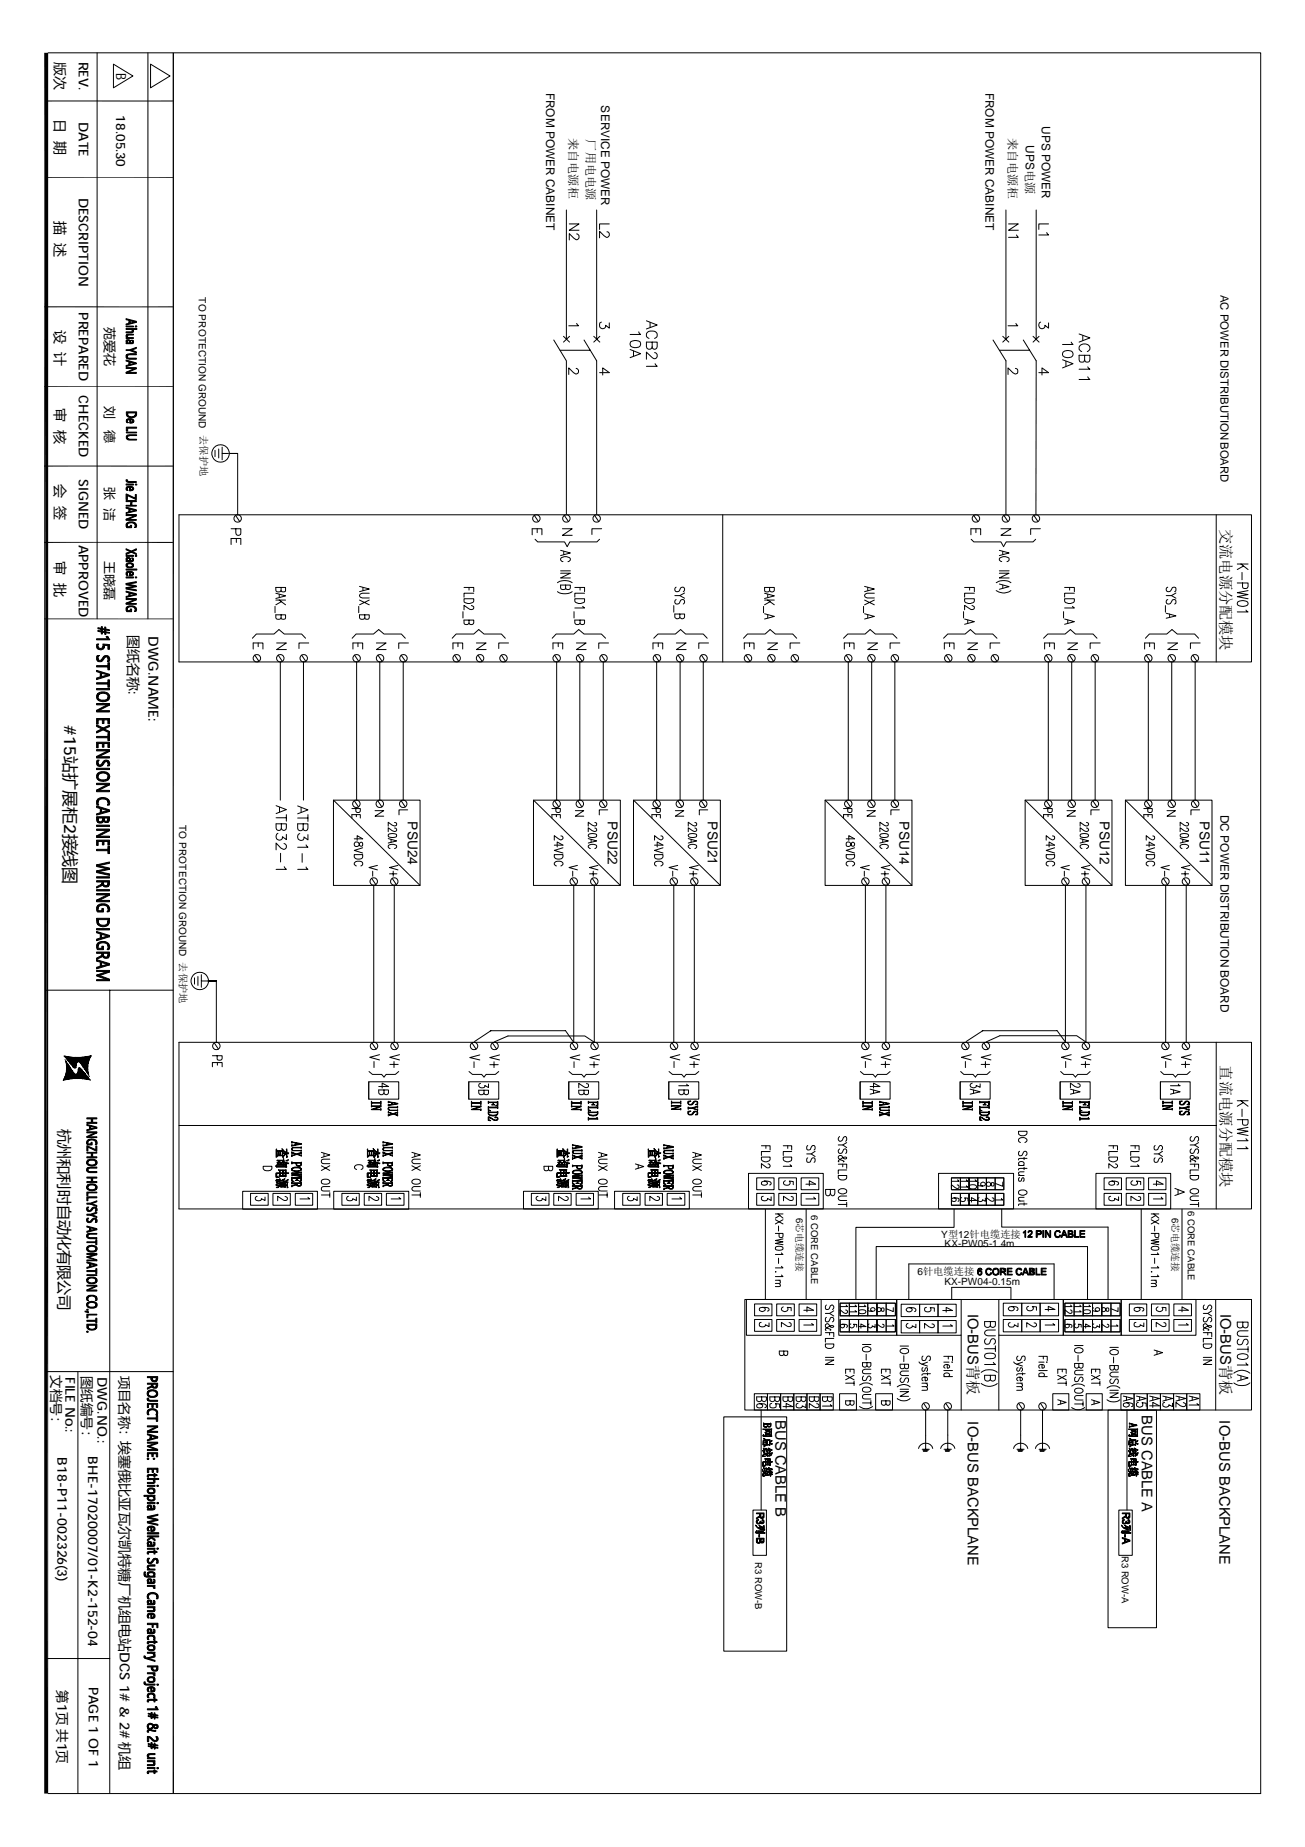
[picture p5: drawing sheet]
<svg xmlns="http://www.w3.org/2000/svg" width="210mm" height="297mm" viewBox="0 0 210 297" stroke-linecap="round" stroke-linejoin="round" font-family="sans-serif">
<defs><g id="words">
<text font-size="2.7" x="10.3" y="116.7" transform="rotate(90 10.3 116.7)">#15站扩展柜2接线图</text>
<g font-size="2.5">
<text x="196.3" y="85" transform="rotate(90 196.3 85)">交流电源分配模块</text>
<text x="196.3" y="171.4" transform="rotate(90 196.3 171.4)">直流电源分配模块</text>
<text x="9.5" y="181.5" transform="rotate(90 9.5 181.5)">杭州和利时自动化有限公司</text>
</g>
<g font-size="2.4">
<text x="155.7" y="211.3" transform="rotate(90 155.7 211.3)">IO-BUS背板</text>
<text x="196.3" y="211.3" transform="rotate(90 196.3 211.3)">IO-BUS背板</text>
<text x="183.7" y="227.6" transform="rotate(90 183.7 227.6)">BUS CABLE A</text>
<text x="124.8" y="228.4" transform="rotate(90 124.8 228.4)">BUS CABLE B</text>
<text x="155.7" y="228.6" transform="rotate(90 155.7 228.6)">IO-BUS BACKPLANE</text>
<text x="196.2" y="228.4" transform="rotate(90 196.2 228.4)">IO-BUS BACKPLANE</text>
</g>
<g font-size="2.2">
<text x="8.9" y="10" transform="rotate(90 8.9 10)">版次</text>
<text x="12.7" y="9.9" transform="rotate(90 12.7 9.9)">REV.</text>
<text x="18.7" y="11.7" transform="rotate(90 18.7 11.7)">B</text>
<text x="8.9" y="19.2" transform="rotate(90 8.9 19.2)">日 期</text>
<text x="12.7" y="19.6" transform="rotate(90 12.7 19.6)">DATE</text>
<text x="8.9" y="35.5" transform="rotate(90 8.9 35.5)">描 述</text>
<text x="12.7" y="31.8" transform="rotate(90 12.7 31.8)">DESCRIPTION</text>
<text x="8.9" y="53.1" transform="rotate(90 8.9 53.1)">设 计</text>
<text x="12.7" y="50.2" transform="rotate(90 12.7 50.2)">PREPARED</text>
<text x="8.9" y="65.6" transform="rotate(90 8.9 65.6)">审 核</text>
<text x="12.7" y="63.6" transform="rotate(90 12.7 63.6)">CHECKED</text>
<text x="8.9" y="77.8" transform="rotate(90 8.9 77.8)">会 签</text>
<text x="12.7" y="77" transform="rotate(90 12.7 77)">SIGNED</text>
<text x="12.7" y="87.6" transform="rotate(90 12.7 87.6)">APPROVED</text>
<text x="8.9" y="90.2" transform="rotate(90 8.9 90.2)">审 批</text>
<text x="20.7" y="102.1" transform="rotate(90 20.7 102.1)">图纸名称:</text>
<text x="23.9" y="102.3" transform="rotate(90 23.9 102.3)">DWG.NAME:</text>
<text x="65.6" y="132.1" transform="rotate(90 65.6 132.1)">PSU24</text>
<text x="97.8" y="132.1" transform="rotate(90 97.8 132.1)">PSU22</text>
<text x="113.9" y="132.1" transform="rotate(90 113.9 132.1)">PSU21</text>
<text x="144.7" y="132.1" transform="rotate(90 144.7 132.1)">PSU14</text>
<text x="176.9" y="132.1" transform="rotate(90 176.9 132.1)">PSU12</text>
<text x="193" y="132.1" transform="rotate(90 193 132.1)">PSU11</text>
<text x="8.3" y="221.2" transform="rotate(90 8.3 221.2)">文档号：</text>
<text x="10.5" y="221.5" transform="rotate(90 10.5 221.5)">FILE No.:</text>
<text x="13.2" y="221.3" transform="rotate(90 13.2 221.3)">图纸编号：</text>
<text x="15.7" y="221.5" transform="rotate(90 15.7 221.5)">DWG.NO.:</text>
<text x="19.3" y="221.2" transform="rotate(90 19.3 221.2)">项目名称：埃塞俄比亚瓦尔凯特糖厂机组电站DCS 1# &amp; 2# 机组</text>
<text x="9.3" y="234.4" transform="rotate(90 9.3 234.4)">B18-P11-002326(3)</text>
<text x="14.2" y="234.2" transform="rotate(90 14.2 234.2)">BHE-17020007/01-K2-152-04</text>
<text x="9.2" y="271.9" transform="rotate(90 9.2 271.9)">第1页 共1页</text>
<text x="14.3" y="271.3" transform="rotate(90 14.3 271.3)">PAGE 1 OF 1</text>
</g>
<g font-size="2.1">
<text x="18.7" y="18.6" transform="rotate(90 18.7 18.6)">18.05.30</text>
<text x="16.9" y="52.6" transform="rotate(90 16.9 52.6)">苑爱花</text>
<text x="16.9" y="65.3" transform="rotate(90 16.9 65.3)">刘</text>
<text x="16.9" y="69.2" transform="rotate(90 16.9 69.2)">德</text>
<text x="16.9" y="78.4" transform="rotate(90 16.9 78.4)">张 洁</text>
<text x="16.9" y="90.3" transform="rotate(90 16.9 90.3)">王晓磊</text>
</g>
<g font-size="1.9">
<text x="87.8" y="14.9" transform="rotate(90 87.8 14.9)">FROM POWER CABINET</text>
<text x="96.7" y="17" transform="rotate(90 96.7 17)">SERVICE POWER</text>
<text x="158.5" y="14.9" transform="rotate(90 158.5 14.9)">FROM POWER CABINET</text>
<text x="91.6" y="22.2" transform="rotate(90 91.6 22.2)">来自电源柜</text>
<text x="94.3" y="22.4" transform="rotate(90 94.3 22.4)">厂用电电源</text>
<text x="162.2" y="22.2" transform="rotate(90 162.2 22.2)">来自电源柜</text>
<text x="165" y="23.4" transform="rotate(90 165 23.4)">UPS电源</text>
<text x="167.6" y="20.3" transform="rotate(90 167.6 20.3)">UPS POWER</text>
<text x="196.3" y="131" transform="rotate(90 196.3 131)">DC POWER DISTRIBUTION BOARD</text>
</g>
<text font-size="1.8" x="196.3" y="47.4" transform="rotate(90 196.3 47.4)">AC POWER DISTRIBUTION BOARD</text>
<g font-size="1.6">
<text x="32" y="47.8" transform="rotate(90 32 47.8)">TO PROTECTION GROUND 去保护地</text>
<text x="28.8" y="132.7" transform="rotate(90 28.8 132.7)">TO PROTECTION GROUND 去保护地</text>
<text x="151.4" y="199.1">Y型12针电缆连接</text>
<text x="151.9" y="200.5">KX-PW05-1.4m</text>
<text x="147.6" y="205">6针电缆连接</text>
<text x="151.9" y="206.6">KX-PW04-0.15m</text>
</g>
<g font-size="1.5">
<text x="128.1" y="195.8" transform="rotate(90 128.1 195.8)">6芯电缆连接</text>
<text x="130.5" y="195.4" transform="rotate(90 130.5 195.4)">6 CORE CABLE</text>
<text x="188.5" y="195.8" transform="rotate(90 188.5 195.8)">6芯电缆连接</text>
<text x="191.1" y="194.8" transform="rotate(90 191.1 194.8)">6 CORE CABLE</text>
<text x="121.5" y="251.2" transform="rotate(90 121.5 251.2)">R3 ROW-B</text>
<text x="180.5" y="250.2" transform="rotate(90 180.5 250.2)">R3 ROW-A</text>
</g>
<text font-size=".8" x="12.7" y="171.9" transform="rotate(90 12.7 171.9)">auto</text>
<g font-size=".5">
<text x="11.9" y="170" transform="rotate(90 11.9 170)">hollilas</text>
<text x="13.7" y="170" transform="rotate(90 13.7 170)">pgqh</text>
</g>
<text font-size=".4" x="11" y="172" transform="rotate(90 11 172)">hollysys</text>
</g></defs>
<g fill="none" stroke="#000" stroke-width=".16">
<path d="M7.7 8.5h195.1v279.9h-195.1M15.6 8.5v91M18.2 10.3l3.2 1.9-3.2 1.9zM23.8 8.5v91M24.2 10.3l3.1 1.9-3.1 1.9zM7.4 28.5h20.4M91.1 33.8v20.8M91.6 36h1.5l-1.5 1h1.5M92.8 37.6l.3 .3-.1 .5a.32 .32 0 0 1-.5 .1l-.9-.9v1M96 33.8v20.8M97.6 37.3h.2l.2 .3a.52 .52 0 0 1-.3 .6l-.5-.3-.8-.7v1.1M98 36h-1.6v.9"/>
<path d="M161.8 33.8v20.8M162.2 36h1.6l-1.6 1h1.6M163.5 37.8l.3 .4h-1.6M166.7 33.8v20.8M168.4 37.4l.3 .4h-1.6M168.7 36h-1.6v.9M89.1 54.7l2 3.3v24.6M90.1 56.3h4.9M90.6 54.1l1 .9M91.6 54.1l-1 .9M92.7 59.3h.1a.51 .51 0 0 1 .2 .7l-.1 .1a.44 .44 0 0 1-.7-.2l-.7-.7v1M92.8 52l.2 .4h-1.5"/>
<path d="M93.9 54.7l2.1 3.3v24.6M95.5 54.1l1 .9M96.4 59.9h1.6l-1.1-.7v1.1M96.5 54.1l-1 .9M96.7 51.8a.53 .53 0 0 0-.3 .6 .53 .53 0 0 0 .5 .4 .53 .53 0 0 0 .5-.5l.6 .5v-.9M101.3 56.2l1.7 .7-1.7 .6M101.4 55a1.44 1.44 0 0 1 1.6 0 .6 .6 0 0 1-.3 .8 1.37 1.37 0 0 1-1.3-.1l-.1-.3zM101.9 56.5v.8M102.7 53.4l.3 .4h-1.7M104 51.6l1.7 .7-1.7 .6M104.4 54.4a.61 .61 0 0 1-.4-.7 .61 .61 0 0 1 .6-.5 .73 .73 0 0 1 .9 .2 .73 .73 0 0 1 .1 .8l-.3 .2M104.6 51.8v.8"/>
<path d="M104.9 55v1a.41 .41 0 0 0 .7 0l.1-1h-1.7v.7a.47 .47 0 0 0 .4 .5 .47 .47 0 0 0 .5-.5M105.3 56.7l.2 .1a.51 .51 0 0 1-.1 .9l-.4-.1-1-1v1.2M105.4 58.5l.3 .4h-1.7M159.7 54.7l2.1 3.3v24.8M160.7 56.3h4.9M161.3 54.1l1 .9M162.3 54.1l-1 .9M163.3 59.3h.3l.1 .2-.1 .6a.49 .49 0 0 1-.7-.2l-.8-.7v1M163.4 52l.3 .4h-1.6M164.6 54.7l2.1 3.3-.1 24.8M166.2 54.1l.9 .9M167.1 59.9h1.6l-1.1-.7v1.1"/>
<path d="M167.1 54.1l-.9 .9M167.4 51.8a.53 .53 0 0 0-.4 .6 .53 .53 0 0 0 .6 .4 .53 .53 0 0 0 .5-.5l.6 .5v-.9M170.9 57.9l1.7 .6-1.7 .7M171 56.6a1.24 1.24 0 0 1 1.5 0 .55 .55 0 0 1-.2 .8 1.13 1.13 0 0 1-1.4-.3zM171.4 58.1v.8M172.3 55l.3 .4h-1.7M173.6 53.7l1.7 .6-1.7 .7M174 56.5a.59 .59 0 0 1-.3-.8 .92 .92 0 0 1 1-.4 .92 .92 0 0 1 .6 .9l-.4 .3M174.2 54v.8M174.5 57.1v1l.3 .1h.3l.2-.3v-.8h-1.7v.8l.1 .3h.6l.2-.3M175 59l.3 .4h-1.7M7.1 62.2h20.7"/>
<path d="M34.6 72.4v1M35.2 72.2v1.4M35.7 71.9v1h1M35.7 72.9v1M36.9 72.9h1.3M37 72.9h1.2v9.9M175 60.6l.3 .4h-1.7M7.1 99.5h20.7M28.8 82.8h172.5v23.7h-172.5zM37.2 85h1.5v1l-.3 .1-.4-.1-.1-1M37.2 87.6v-1h1.5v1M37.9 82.9l.7 1"/>
<path d="M38 86.6v.6M44.2 97.5v1M44.4 95.4l1.5 .4-1.5 .5M44.4 96.5h1.5M44.9 95.6v.5M44.9 96.5l1 .8M45.2 94.5l.1 .6 .2 .1 .4-.1v-.6h-1.5v.6l.5 .1 .3-.3M45.2 98.9l.1 .6 .2 .1 .4-.1v-.6h-1.5v.6l.5 .1 .3-.3M45.3 96.8l-.9 .5M57.7 97.5v1M57.8 94.3l1.6 .4-1.6 .5M57.8 96.5l1.6 .8"/>
<path d="M58.4 94.5v.5M58.7 98.9v.6l.6 .1 .1-.3v-.4h-1.6l.1 .6 .5 .1 .3-.3M59.4 95.4h-1.1l-.4 .2-.1 .1 .1 .3 .4 .2h1.1M59.4 96.5l-1.6 .8M74.5 98.4v1M74.6 96.3h1.6v.4a.98 .98 0 0 1-1.6 0zM74.6 94.5h1.6v.7M75.4 99.7v.5a.41 .41 0 0 0 .4 .3 .41 .41 0 0 0 .4-.3v-.5h-1.6v.5l.2 .2h.3l.3-.2M75.4 94.5v.4M75.8 97.4l.4 .2-.1 .3-.2 .1a1.58 1.58 0 0 1-1.3-.6v.7M76.2 95.4h-1.6v.6M85.6 86v-1h1.6v1"/>
<path d="M85.9 82.9l.7 1M86.1 86.7l.4 .5h4.3l.4 .7 .5-.7h4.3l.4-.5M86.4 85v.7M89.7 93.7a2.21 2.21 0 0 1 2.3 0M89.7 95.2a2.21 2.21 0 0 0 2.3 0M90.2 88.5l1.5 .4-1.5 .5M90.2 92.2h1.5l-1.5 .7h1.5M90.2 91.8h1.5M90.5 85h1.5l-1.5 1.1h1.5M90.6 90.3a.38 .38 0 0 1-.3-.6 1.09 1.09 0 0 1 1.4 .2 .43 .43 0 0 1-.3 .4M90.7 88.7v.5M90.8 82.9l.6 1"/>
<path d="M91 94.1v.5l.3 .2a.34 .34 0 0 0 .4-.2v-.5h-1.5l.1 .6 .4 .1 .2-.1 .1-.1M92.3 98.4v1M92.5 96.3h1.5v.5a1.07 1.07 0 0 1-1.5-.1zM92.5 94.5h1.5v.7M93.3 99.7v.6l.3 .1h.3l.1-.2v-.5h-1.5v.5l.1 .2h.4l.3-.2M93.3 94.5v.4M93.7 97.5l.3 .3h-1.5M94 95.4h-1.5v.6M95.6 82.9l.7 1M96.8 85h-1.6v1M108.4 97.4v1.1M108.8 94.4a.4 .4 0 0 0-.3 .4 .4 .4 0 0 0 .3 .4l.4-.1 .4-.6a.32 .32 0 0 1 .5 .2v.2l-.2 .3"/>
<path d="M108.8 96.4a.4 .4 0 0 0-.3 .4 .4 .4 0 0 0 .3 .3h.4l.4-.6a.32 .32 0 0 1 .5 .2v.2l-.2 .2M109.3 98.7l.1 .7 .2 .1 .4-.1 .1-.1v-.6h-1.6l.1 .7 .5 .1 .2-.2M109.3 95.8l.8 .4M110.1 95.4l-.8 .4h-.8M116.2 82.8v23.7M122.8 97.5v1M123 95.4l1.5 .4-1.5 .5M123 98.7l1.5 .4-1.5 .5M123 96.5h1.5M123.5 95.6v.5M123.5 98.9v.5M123.5 96.5l1 .8"/>
<path d="M123.8 94.5l.1 .6 .2 .1 .4-.1v-.6h-1.5v.6l.5 .1 .3-.3M123.9 96.8l-.9 .5M138.9 97.5v1M139.1 94.3l1.5 .4-1.5 .5M139.1 98.7l1.5 .4-1.5 .5M139.1 96.5l1.5 .8M139.6 94.5v.5M139.6 98.9v.5M140.6 95.4h-1.1a.42 .42 0 0 0-.4 .4l.4 .4h1.1M140.6 96.5l-1.5 .8M155 98.4v1M155.2 96.3h1.5v.4a.97 .97 0 0 1-1.5 0z"/>
<path d="M155.2 94.5h1.5v.7M155.2 99.6l1.5 .4-1.5 .4M155.7 99.7v.5M156 94.5v.4M156.2 86v-1h1.5v1M156.2 86.7l.4 .5h4.4l.4 .7 .4-.7h4.4l.4-.5M156.3 97.4l.2 .1a.33 .33 0 0 1 .1 .5 .33 .33 0 0 1-.5 0l-.9-.6v.7M156.6 82.9l.7 1M156.7 95.4h-1.5v.6M157 85v.7M160.2 93.7a2.22 2.22 0 0 1 2.4 0M160.2 95a2.02 2.02 0 0 0 2.4 0"/>
<path d="M160.7 88.5l1.6 .4-1.6 .5M160.7 92.2h1.6l-1.6 .7h1.6M160.7 93.9l1.6 .4-1.6 .5M160.7 91.8h1.6M161 85h1.6l-1.6 1.1h1.6M161.1 90.3a.38 .38 0 0 1-.3-.6 1.09 1.09 0 0 1 1.5 .2 .36 .36 0 0 1-.3 .4M161.3 88.7v.5M161.3 94.1v.5M161.5 82.9l.6 1M166.3 82.9l.7 1M167.3 85h-1.5v1M171.1 98.4v1"/>
<path d="M171.2 96.3h1.6v.4a.97 .97 0 0 1-1.6 0zM171.2 94.5h1.6v.7M171.2 99.6l1.6 .4-1.6 .4M171.7 99.7v.5M172 94.5v.4M172.5 97.5l.3 .3h-1.6M172.8 95.4h-1.6v.6M187.5 97.4v1.1M187.6 98.6l1.5 .4-1.5 .4M187.8 94.4a.4 .4 0 0 0-.1 .7 .4 .4 0 0 0 .6-.2l.3-.4a.32 .32 0 0 1 .5 .2v.4l-.2 .1M187.8 96.4a.4 .4 0 0 0-.1 .7 .4 .4 0 0 0 .6-.2l.3-.4a.32 .32 0 0 1 .5 .2v.4h-.2M188.1 98.7v.6"/>
<path d="M188.4 95.8l.7 .4M189.1 95.4l-.7 .4h-.8M195.6 82.8v23.7M199 93.8h1.7v.5l-.1 .3h-.4l-.3-.1v-.7M199 90.7h1.7M199.1 96.8a1.53 1.53 0 0 1 1.6 0v.3a1.17 1.17 0 0 1-1.7 0zM199.6 90.7l1.1 .9M199.8 92.1v1.1M200 91l-1 .6M200.4 98.1l.3 .3h-1.7M200.7 95l-1.7 .3 1.7 .3-1.7 .4 1.7 .3M40.6 102.6l.6-.6h2.9l.8-.8 .8 .8h2.8l.6 .6"/>
<path d="M40.7 104.4v-1h1.6v1M41 105.4l.7 1M41.5 103.4v.6M44.5 103.4h1.6l-1.6 1.1h1.6M44.7 105.4l.7 1M45.1 106.5v22.2M48.5 105.4l.7 1M48.8 106.5v22.2M49.7 103.4h-1.6v.9M56.6 102.6l.7-.6h2.8l.8-.8 .9 .8h2.8l.6 .6M56.8 104.4v-1h1.5v1M57 105.4l.7 1"/>
<path d="M57.4 106.5v22.2M57.6 103.4v.6M60.5 103.4h1.6l-1.6 1.1h1.6M60.8 105.4l.7 1M61.1 106.5v22.2M64.5 105.4l.7 1M64.9 106.5v22.2M65.7 103.4h-1.6v.9M72.7 102.6l.7-.6h2.8l.8-.8 .9 .8h2.7l.7 .6M72.9 104.4v-1h1.5v1M73.1 105.4l.7 1M73.7 103.4v.6"/>
<path d="M76.6 103.4h1.6l-1.6 1.1h1.6M76.9 105.4l.7 1M80.6 105.4l.7 1M81.8 103.4h-1.6v.9M88.8 102.6l.7-.6h2.8l.8-.8 .8 .8h2.8l.7 .6M88.9 104.4v-1h1.6v1M89.2 105.4l.7 1M89.5 106.5v22.2M89.8 103.4v.6M92.7 103.4h1.6l-1.6 1.1h1.6M93 105.4l.6 1M93.3 106.5v22.2"/>
<path d="M96.7 105.4l.7 1M97 106.5v22.2M97.9 103.4h-1.6v.9M105 104.4v-1h1.6v1M105.2 102.6l.6-.6h2.8l.9-.8 .8 .8h2.8l.6 .6M105.3 105.4l.7 1M105.6 106.5v22.2M105.9 103.4v.6M108.8 103.4h1.6l-1.6 1.1h1.6M109.1 105.4l.6 1M109.4 106.5v22.2M112.8 105.4l.7 1"/>
<path d="M113.1 106.5v22.2M114 103.4h-1.6v.9M119.6 102.6l.6-.6h2.9l.8-.8 .8 .8h2.8l.6 .6M119.7 104.4v-1h1.6v1M120 105.4l.6 1M120.6 103.4v.6M123.5 103.4h1.6l-1.6 1.1h1.6M123.7 105.4l.7 1M127.5 105.4l.7 1M128.7 103.4h-1.6v.9M135.7 102.6l.7-.6h2.7l.9-.8 .8 .8h2.8l.7 .6M135.8 104.4v-1h1.6v1"/>
<path d="M136.1 105.4l.7 1M136.4 106.5v22.2M136.7 103.4v.6M139.6 103.4h1.5l-1.5 1.1h1.5M139.8 105.4l.7 1M140.2 106.5v22.2M143.6 105.4l.7 1M143.9 106.5v22.2M144.7 103.4h-1.5v.9M151.8 102.6l.6-.6h2.8l.9-.8 .8 .8h2.8l.7 .6M151.9 104.4v-1h1.6v1M152.2 105.4l.7 1"/>
<path d="M152.7 103.4v.6M155.7 103.4h1.5l-1.5 1.1h1.5M155.9 105.4l.7 1M159.7 105.4l.7 1M160.8 103.4h-1.5v.9M167.9 102.6l.6-.6h2.8l.9-.8 .8 .8h2.8l.6 .6M168 104.4v-1h1.6v1M168.3 105.4l.7 1M168.6 106.5v22.2M168.8 103.4v.6M171.7 103.4h1.6l-1.6 1.1h1.6M172 105.4l.7 1"/>
<path d="M172.4 106.5v22.2M175.8 105.4l.6 1M176.1 106.5v22.2M177 103.4h-1.7v.9M184.1 104.4v-1h1.6v1M184.2 102.6l.7-.6h2.8l.8-.8 .9 .8h2.8l.6 .6M184.4 105.4l.6 1M184.7 106.5v22.2M184.9 103.4v.6M187.8 103.4h1.6l-1.6 1.1h1.6M188.1 105.4l.7 1M188.5 106.5v22.2"/>
<path d="M191.9 105.4l.6 1M192.2 106.5v22.2M193 103.4h-1.5v.9M44.4 129.6l1.7 .6-1.7 .6M44.4 131.5h1.7M44.7 134a.55 .55 0 0 0-.2 1 .55 .55 0 0 0 .9-.4l.7 .4v-.8M45 129.8v.8M45.1 137.2v1.4M45.3 132.5v.9l.3 .1 .4-.1 .1-.9h-1.7v.7a.45 .45 0 0 0 .7 .3l.2-.3M45.7 135.7l.4 .3-.1 .4a.37 .37 0 0 1-.6 .1l-1-.9v1.1M45.7 139.4l.4 .4h-1.7M46.1 131v1.1"/>
<path d="M47.9 129.6l1.6 .6-1.6 .7M47.9 131.6h1.6M48.2 134.1a.56 .56 0 0 0-.2 .9 .56 .56 0 0 0 .9-.1v-.3l.6 .5v-.9M48.4 129.9v.7M48.6 137.3v1.4M48.8 132.5v1l.3 .1 .3-.1 .1-1h-1.6v.7a.45 .45 0 0 0 .4 .4 .45 .45 0 0 0 .5-.4M49.2 135.9l.3 .4h-1.6M49.2 139.4l.3 .4h-1.6M49.5 131v1.1M53.6 128.7h14v13.7h-14zM53.6 128.7l14 13.7M56.6 130h1.4l-.1 .6h-.5l-.2-.1v-.5"/>
<path d="M56.6 131.6v-.6h1.4v.6M57 137.4h1.3a.7 .7 0 0 1-.4 .8 .7 .7 0 0 1-.8-.2zM57 134.9h1.3l-.9-.5v.8M57 128.8l.7 1M57.1 135.5l.1-.1a.65 .65 0 0 1 .7 .6h.4a.43 .43 0 0 0-.1-.5 .49 .49 0 0 0-.5 .5l-.1 .1a.39 .39 0 0 1-.6-.1 .39 .39 0 0 1 .1-.5zM57.3 139.3a.39 .39 0 0 1-.3-.5 .39 .39 0 0 1 .5-.3h.3a.4 .4 0 0 1 .5 .3 .4 .4 0 0 1-.3 .5M57.3 131v.3M58.3 136.3l-1.3 .5 1.3 .4M60.3 130.4h1.4l-1.4 .9h1.4M60.7 139.2l-1.3 .3 1.3 .4M60.7 128.8l.7 1M62.4 134.9l1.4 .3-1.4 .4"/>
<path d="M62.5 134.2l.5-.1a.59 .59 0 0 1 .8 .3 .8 .8 0 0 1-1.1 .2h-.2zM62.7 136.5l-.3-.3a.3 .3 0 0 1 .3-.4h.6l.5 .2v.3l-.3 .2M62.9 135v.5M63.5 132.3a.3 .3 0 0 1 .3 .4 .3 .3 0 0 1-.5 .1l-.9-.6v.7M63.5 133.2a.3 .3 0 0 1 .3 .4 .3 .3 0 0 1-.5 .1l-.9-.6v.7M64 139.2l-1.3 .3 1.3 .4M64.5 128.8l.7 1M65.6 130.2h-1.4v.8M85.8 128.7h14v13.7h-14zM85.8 128.7l14 13.7M88.8 130h1.3v.6h-.6l-.1-.1v-.5M88.8 131.6v-.6h1.3v.6"/>
<path d="M89.2 137.4h1.4a.73 .73 0 0 1-.5 .8 .73 .73 0 0 1-.9-.2zM89.2 135.9h1.4l-1-.5v.8M89.2 128.8l.7 1M89.5 139.3a.4 .4 0 0 1-.3-.5 .4 .4 0 0 1 .5-.3h.3a.4 .4 0 0 1 .5 .3 .4 .4 0 0 1-.3 .5M89.5 131v.3M90.2 134.4l.3 .1a.37 .37 0 0 1-.2 .5 .37 .37 0 0 1-.5-.1l-.6-.5v.7M90.6 136.3l-1.4 .5 1.4 .4M92.5 130.4h1.4l-1.4 .9h1.4M92.9 139.2l-1.4 .3 1.4 .4M92.9 128.8l.7 1M94.6 134.9l1.4 .3-1.4 .4M94.7 134.2l.5-.1a.59 .59 0 0 1 .8 .3 .8 .8 0 0 1-1.1 .2l-.3-.2z"/>
<path d="M95 136.5l-.4-.3a.79 .79 0 0 1 1.2-.3l.2 .3-.3 .3M95.1 135v.5M95.7 132.3a.3 .3 0 0 1 .2 .4 .3 .3 0 0 1-.4 .1l-.9-.6v.7M95.7 133.2h.1a.3 .3 0 0 1 .1 .5 .3 .3 0 0 1-.4 0l-.9-.6v.7M96.2 139.2l-1.4 .3 1.4 .4M96.7 128.8l.7 1M97.7 130.2h-1.3v.8M101.9 128.7h14v13.7h-14zM101.9 128.7l14 13.7M104.9 130h1.3v.6l-.2 .1-.4-.1-.1-.6M104.9 131.6v-.6h1.3v.6M105.3 137.4h1.3a.73 .73 0 0 1-.4 .8 .73 .73 0 0 1-.9-.2z"/>
<path d="M105.3 135.9h1.3l-.9-.5v.8M105.3 128.8l.7 1M105.6 139.3a.4 .4 0 0 1-.3-.5 .4 .4 0 0 1 .5-.3h.3a.4 .4 0 0 1 .5 .3 .4 .4 0 0 1-.3 .5M105.6 131v.3M106.3 134.4l.3 .1a.37 .37 0 0 1-.2 .5 .37 .37 0 0 1-.5-.1l-.6-.5v.7M106.6 136.3l-1.3 .5 1.3 .4M108.6 130.4h1.4l-1.4 .9h1.4M109 139.2l-1.4 .3 1.4 .4M109 128.8l.7 1M110.7 134.9l1.4 .3-1.4 .4M110.8 134.2l.5-.1a.59 .59 0 0 1 .8 .3 .8 .8 0 0 1-1.1 .2l-.3-.2zM111 136.5l-.3-.3a.79 .79 0 0 1 1.2-.3l.2 .3-.3 .3"/>
<path d="M111.2 135v.5M111.8 132.3a.3 .3 0 0 1 .2 .4 .3 .3 0 0 1-.5 .1l-.8-.6v.7M111.8 133.2h.1a.3 .3 0 0 1 .1 .5 .3 .3 0 0 1-.5 0l-.8-.6v.7M112.3 139.2l-1.4 .3 1.4 .4M112.8 128.8l.7 1M113.8 130.2h-1.3v.8M132.7 128.7h14v13.7h-14zM132.7 128.7l14 13.7M135.7 130h1.3v.6l-.2 .1-.4-.1v-.6M135.7 131.6v-.6h1.3v.6M136.1 137.4h1.4a.73 .73 0 0 1-.5 .8 .73 .73 0 0 1-.9-.2zM136.1 134.9h1.4l-1-.5v.8"/>
<path d="M136.1 128.8l.7 1M136.2 135.5l.2-.1a.65 .65 0 0 1 .6 .6h.4l.1-.3a.27 .27 0 0 0-.2-.2 .27 .27 0 0 0-.3 0 .48 .48 0 0 1-.3 .6 .48 .48 0 0 1-.6-.2zM136.4 139.3a.4 .4 0 0 1-.3-.5 .4 .4 0 0 1 .5-.3h.3a.39 .39 0 0 1 .6 .3 .39 .39 0 0 1-.4 .5M136.4 131v.3M137.5 136.3l-1.4 .5 1.4 .4M139.4 130.4h1.4l-1.4 .9h1.4M139.8 139.2l-1.4 .3 1.4 .4M139.8 128.8l.7 1M141.5 134.9l1.4 .3-1.4 .4M141.6 134.2l.5-.1a.59 .59 0 0 1 .8 .3 .8 .8 0 0 1-1.1 .2l-.3-.2zM141.9 136.5l-.4-.3a.79 .79 0 0 1 1.2-.3l.2 .3-.3 .3M142 135v.5"/>
<path d="M142.6 132.3a.3 .3 0 0 1 .2 .4 .3 .3 0 0 1-.4 .1l-.9-.6v.7M142.6 133.2h.1a.3 .3 0 0 1 .1 .5 .3 .3 0 0 1-.4 0l-.9-.6v.7M143.1 139.2l-1.4 .3 1.4 .4M143.6 128.8l.7 1M144.7 130.2h-1.4v.8M164.9 128.7h14v13.7h-14zM164.9 128.7l14 13.7M167.9 130h1.3v.6l-.2 .1-.4-.1-.1-.6M167.9 131.6v-.6h1.3v.6M168.3 137.4h1.3v.4a.82 .82 0 0 1-1.3 0zM168.3 135.9h1.3l-.9-.5v.8M168.3 128.8l.7 1"/>
<path d="M168.6 131v.3M168.6 139.3a.39 .39 0 0 1-.3-.5 .39 .39 0 0 1 .5-.3h.3a.39 .39 0 0 1 .5 .3 .39 .39 0 0 1-.3 .5M169.3 134.4l.3 .1v.4l-.1 .1a.42 .42 0 0 1-.6-.1l-.6-.5v.7M169.6 136.3l-1.3 .5 1.3 .4M171.6 130.4h1.4l-1.4 .9h1.4M172 139.2l-1.4 .3 1.4 .4M172 128.8l.7 1M173.7 134.9l1.4 .3-1.4 .4M173.8 134.2l.5-.1a.62 .62 0 0 1 .8 .3 1.11 1.11 0 0 1-1.3 .2zM174 136.5l-.3-.3a.55 .55 0 0 1 .8-.4l.6 .2v.2l-.3 .3M174.2 135v.5M174.8 132.3a.31 .31 0 0 1 .2 .4 .31 .31 0 0 1-.5 .1l-.8-.6v.7"/>
<path d="M174.8 133.2a.31 .31 0 0 1 .3 .4 .31 .31 0 0 1-.6 .1l-.8-.6v.7M175.3 139.2l-1.4 .3 1.4 .4M175.8 128.8l.6 1M176.8 130.2h-1.3v.8M181 128.7h13.9v13.7h-13.9zM181 128.7l13.9 13.7M184 130h1.3v.6l-.2 .1-.4-.1-.1-.6M184 131.6v-.6h1.3v.6M184.4 137.4h1.3a.7 .7 0 0 1-.3 .8 .7 .7 0 0 1-.8-.1l-.2-.1zM184.4 135.9h1.3l-.9-.5v.8M184.4 128.8l.6 1M184.7 131v.3"/>
<path d="M184.7 139.3a.36 .36 0 0 1-.3-.5 .89 .89 0 0 1 1.3 0 .37 .37 0 0 1-.3 .5M185.4 134.4l.3 .2-.1 .4a.42 .42 0 0 1-.6-.1l-.6-.5v.7M185.7 136.3l-1.3 .5 1.3 .4M187.7 130.4h1.4l-1.4 .9h1.4M188.1 139.2l-1.4 .3 1.4 .4M188.1 128.8l.7 1M189.8 134.9l1.4 .3-1.4 .4M189.9 134.2l.5-.1a.62 .62 0 0 1 .8 .3 1.11 1.11 0 0 1-1.3 .2zM190.1 136.5l-.3-.3a.3 .3 0 0 1 .3-.4h.6l.4 .2 .1 .2-.4 .3M190.2 135v.5M190.8 132.3h.1a.3 .3 0 0 1 .2 .4 .3 .3 0 0 1-.4 .1l-.9-.6v.7M190.8 133.2a.3 .3 0 0 1 .4 .4 .3 .3 0 0 1-.5 .1l-.9-.6v.7"/>
<path d="M191.4 139.2l-1.4 .3 1.4 .4M191.9 128.8l.7 1M193 130.2h-1.4v.8M7.4 159.2h20.5M17.7 159.2v129.2M31.3 157.3v1M31.8 157v1.5M32.4 156.7v1.1h2.4h-1.1h1.1v9.8M32.4 157.8v1M59.8 141.3l.7 1M59.9 140.1v.8M60.1 142.4v25.1"/>
<path d="M62.7 140.5h1.1M63.1 141.3l.7 1M63.2 140.1v.8M63.4 142.4v25.1M91.9 141.3l.7 1M92.1 140.1v.8M92.3 142.4v25.1M94.8 140.5h1.2M95.2 141.3l.7 1M95.4 140.1v.8M95.6 142.4v25.1M108 141.3l.7 1"/>
<path d="M108.2 140.1v.8M108.4 142.4v25.1M110.9 140.5h1.2M111.3 141.3l.7 1M111.5 140.1v.8M111.7 142.4v25.1M138.9 141.3l.6 1M139 140.1v.8M139.2 142.4v25.1M141.7 140.5h1.2M142.2 141.3l.6 1M142.3 140.1v.8"/>
<path d="M142.5 142.4v25.1M171 141.3l.7 1M171.2 140.1v.8M171.4 142.4v25.1M173.9 140.5h1.2M174.3 141.3l.7 1M174.5 140.1v.8M174.7 142.4v25.1M187.1 141.3l.7 1M187.3 140.1v.8M187.5 142.4v25.1M190 140.5h1.2"/>
<path d="M190.4 141.3l.7 1M190.6 140.1v.8M190.8 142.4v25.1M10.2 173.7h.1M10.2 173.6l.2 .1M10.2 173.6l.1 .1M10.3 169.8l1.9 1.9M10.3 173.5l.2 .2M10.3 173.4l.3 .2M10.4 173.3l.3 .3M10.4 169.8l1.8 1.9M10.4 173.2l.4 .4"/>
<path d="M10.4 173.3l.4 .3M10.5 170.4v.1M10.5 173.1l.4 .5M10.5 173l.6 .6M10.5 173l.5 .6M10.5 169.8l1.7 1.8M10.5 170.6l.2 .2M10.5 172.8l.8 .7M10.5 172.9l.7 .7M10.6 170.7l.3 .4M10.6 170.8l.5 .6M10.6 172.7l.8 .8"/>
<path d="M10.6 172.7l.7 .8M10.6 169.9l1.6 1.6M10.6 171l.7 .7M10.6 172.5l1 1M10.6 172.6l.9 .9M10.7 171.1l.8 .9M10.7 171.2l1 1.1M10.7 171.4l2.1 2.1M10.7 172.2l1.3 1.3M10.7 172.2l1.2 1.3M10.7 172.3l1.1 1.2M10.7 172.4l1 1.1"/>
<path d="M10.7 171.5l2 2M10.7 171.6l1.9 1.9M10.7 171.6l1.8 1.9M10.7 171.8l1.7 1.7M10.7 171.9l1.6 1.6M10.7 171.9l1.5 1.6M10.7 172.1l1.4 1.4M10.8 169.9l1.5 1.5M10.8 170.4l1.3 1.4M10.9 169.9l1.4 1.4M11 170l1.3 1.2M11.1 170l1.2 1.1"/>
<path d="M11.2 171l.8 .8M11.2 170l1.1 1.1M11.3 170l1 1M11.4 170l1 .9M11.6 170l.8 .8M11.7 170l.7 .8M11.7 171.6l.2 .1M11.8 170l.7 .8M11.9 170l.7 .8M12 170l.8 .8M12.1 170l2 2.1M12.2 172.7l.7 .8"/>
<path d="M12.2 170l1.9 2M12.3 172.7l.7 .8M12.3 170l1.8 1.9M12.4 172.7l.7 .8M12.4 172.7l.9 .8M12.4 170l1.7 1.8M12.4 172.6l.9 .9M12.5 172.5l1 1M12.5 170l1.6 1.6M12.5 172.3l1.3 1.3M12.5 172.4l1.2 1.2M12.5 172.5l1.1 1"/>
<path d="M12.6 171.9l1.7 1.7M12.6 172l1.6 1.6M12.6 172.1l1.5 1.5M12.6 172.2l1.3 1.4M12.6 171.8l2 1.9M12.6 171.9l1.8 1.8M12.6 170l1.5 1.6M12.7 171.7l1.5 1.6M12.7 170l1.4 1.5M12.7 171.7l1.1 1M12.8 170l1.3 1.4M12.9 171.7l.4 .4"/>
<path d="M12.9 170l1.2 1.3M12.9 171l1.2 1.2M13 170l1.1 1.2M13.1 170l1.1 1.1M13.2 170l1 1M13.2 171.3l.9 1M13.3 170l.9 .9M13.3 171.6l.9 .8M13.4 170l.8 .9M13.5 170l.7 .8M13.5 170l.8 .7M13.5 171.9l.7 .6"/>
<path d="M13.6 170l.7 .6M13.7 170l.6 .5M13.8 172.2l.4 .5M13.8 170l.6 .5M13.9 169.9l.5 .5M14 169.9l.4 .4M14 172.5l.3 .3M14.1 169.9l.3 .4M14.1 169.9l.3 .3M14.2 172.8l.1 .2M14.2 169.9l.3 .2M14.3 169.9l.2 .1"/>
<path d="M14.4 173.1h.1M14.4 169.8l.2 .2M14.5 169.8l.1 .1M14.6 169.8v.1M14.6 169.8h.1M28.8 167.6h172.5v26.8h-172.5zM34.2 169.8h1.5l-.1 .6-.2 .1-.4-.1-.1-.6M34.2 171.6v-.7h1.5v.7M34.5 167.7l.6 1M35 170.9v.4M59.3 174h4.8v2.8h-4.8zM59.3 174v2.8"/>
<path d="M59.4 172.3l.5 .5h1.5l.4 .4 .3-.4h1.5l.5-.5M59.8 167.7l.7 1M60.2 170.7v1M60.9 174.7h1.6l-1-.5v.8M61 169.6l-1.5 .4 1.5 .5M61.8 175.3v.6l.3 .2 .3-.1 .1-.2v-.5h-1.6v.5l.3 .3h.3l.3-.3M62.7 171.2h1.4M63.1 167.7l.7 1M63.4 170.7v1M64.3 169.6l-1.6 .4 1.6 .5M75.4 174h4.8v2.8h-4.8zM75.4 174v2.8"/>
<path d="M75.4 172.3l.6 .5h1.5l.4 .4 .3-.4h1.5l.5-.5M75.9 167.7l.7 1M76.2 170.8v.9M77.2 169.7l-1.6 .4 1.6 .4M77.3 174.2l-.1 .1a.32 .32 0 0 0-.1 .5l.4 .1h.4l.1-.3 .6 .3v-.6M77.9 175.3v.6l.2 .2 .3-.1 .2-.2v-.5h-1.6v.5l.2 .2 .4 .1 .3-.3M78.8 171.2h1.3M78.9 165.8h11.9M79 165.8l-2.7 1.7M79.2 167.7l.7 1M79.5 170.8v.9M79.5 167.5l2.2-.9h12.4l1.4 1"/>
<path d="M80.3 169.7l-1.5 .4 1.5 .4M90.9 165.7l1.3 1.9M91.5 174h4.8v2.8h-4.8zM91.5 174v2.8M91.5 172.3l.6 .5h1.5l.3 .4 .4-.4h1.5l.5-.5M92 167.7l.7 1M92.3 170.8v.9M93.3 169.7l-1.6 .4 1.6 .4M93.9 175.3v.5l.2 .2 .3 .1 .2-.2 .1-.6h-1.6v.5l.2 .2 .3 .1 .3-.3M94.3 174.3h.2a.36 .36 0 0 1 .1 .5 .36 .36 0 0 1-.5 .1l-1-.7v.7M94.9 171.2h1.3M95.3 167.7l.7 1"/>
<path d="M95.5 170.8v.9M96.4 169.7l-1.5 .4 1.5 .4M107.6 174h4.8v2.8h-4.8zM107.6 174v2.8M107.6 172.3l.6 .5h1.4l.4 .4 .4-.4h1.4l.6-.5M108.1 167.7l.7 1M108.4 170.7v1M109.3 169.6l-1.5 .4 1.5 .5M110 175.3v.5l.2 .2 .2 .1 .3-.2v-.6h-1.5v.5l.3 .3h.2l.3-.3M110.4 174.4l.3 .2h-1.5M111 171.2h1.3M111.4 167.7l.7 1"/>
<path d="M111.6 170.7v1M112.5 169.6l-1.5 .4 1.5 .5M138.3 174h4.9v2.8h-4.9zM138.3 174v2.8M138.4 172.3l.5 .5h1.5l.4 .4 .3-.4h1.5l.6-.5M138.9 167.7l.6 1M139.2 170.7v1M140 174.7h1.5l-1-.5v.8M140 175.2l1.5 .4-1.5 .4M140.1 169.6l-1.6 .4 1.6 .5M140.5 175.3v.5M141.7 171.2h1.4"/>
<path d="M142.2 167.7l.6 1M142.4 170.7v1M143.3 169.6l-1.6 .4 1.6 .5M154.4 174h4.9v2.8h-4.9zM154.4 174v2.8M154.5 172.3l.5 .5h1.5l.4 .4 .3-.4h1.5l.6-.5M154.9 167.7l.7 1M155.3 170.7v1M156 175.2l1.6 .4-1.6 .4M156.2 169.6l-1.6 .4 1.6 .5M156.4 174.2l-.3 .1a.46 .46 0 0 0 .3 .6 .46 .46 0 0 0 .6-.3l.6 .3v-.6M156.6 175.3v.5"/>
<path d="M157.8 171.2h1.4M158 165.8h12M158.1 165.8l-2.7 1.7M158.2 167.7l.7 1M158.5 170.7v1M158.7 167.5l2.1-.9h12.4l1.5 1M159.4 169.6l-1.6 .4 1.6 .5M170 165.7l1.4 1.9M170.5 174h4.8v2.8h-4.8zM170.5 174v2.8M170.6 172.3l.5 .5h1.5l.4 .4 .4-.4h1.4l.5-.5M171 167.7l.7 1"/>
<path d="M171.4 170.7v1M172.2 175.2l1.5 .4-1.5 .4M172.3 169.6l-1.6 .4 1.6 .5M172.7 175.3v.5M173.4 174.3h.2a.33 .33 0 0 1 0 .5 .33 .33 0 0 1-.5 0l-.9-.6v.7M173.9 171.2h1.4M174.3 167.7l.7 1M174.6 170.7v1M175.5 169.6l-1.6 .4 1.6 .5M186.6 174h4.8v2.8h-4.8zM186.6 174v2.8M186.7 172.3l.5 .5h1.5l.4 .4 .3-.4h1.5l.5-.5"/>
<path d="M187.1 167.7l.7 1M187.5 170.7v1M188.3 175.2l1.5 .4-1.5 .4M188.4 169.6l-1.6 .4 1.6 .5M188.8 175.3v.5M189.5 174.4l.3 .2h-1.5M190 171.2h1.3M190.4 167.7l.7 1M190.7 170.7v1M191.6 169.6l-1.6 .4 1.6 .5M195.6 167.6v26.8M199 177h1.7"/>
<path d="M199.6 177l1.1 .9M199.8 178.4v1.2M200 177.3l-1 .6M28.8 181h166.8M39 191.6h12.1v2.9h-12.1zM40.3 191.9h2.8v1.9h-2.8zM41.4 192.4h-.2a.34 .34 0 0 0-.1 .4 .34 .34 0 0 0 .2 .3h.6l.1-.3 .6 .3v-.6M42.3 187.6h1.4a.73 .73 0 0 1-.4 .7 .73 .73 0 0 1-.9-.2zM43.9 191.9h2.8v1.9h-2.8zM45.8 192.4l.3 .1a.34 .34 0 0 1 0 .5 .34 .34 0 0 1-.5 0l-.9-.6v.7M47.5 191.9h2.8v1.9h-2.8zM49.5 192.6l.3 .2h-1.5"/>
<path d="M51.7 185.3l1.3 .4-1.3 .5M51.7 192.2h1.3M51.7 187.5l1.3 .7M51.9 189.7a.75 .75 0 0 1 1.1 .4 .89 .89 0 0 1-1.3 0zM52.1 185.5v.5M53 186.4l-1.1 .1-.2 .2 .2 .4h1.1M53 190.8l-1.1 .1-.2 .2v.3l.2 .1h1.1M53 187.5l-1.3 .7M53 191.8v.8M53.7 191.6h12v2.9h-12zM55 191.9h2.8v1.9h-2.8zM56 192.4l-.2 .1a.48 .48 0 0 0 .3 .6 .48 .48 0 0 0 .6-.2v-.1l.6 .3v-.6"/>
<path d="M57.4 188.1a.34 .34 0 0 1-.3-.2 .34 .34 0 0 1 0-.4 .89 .89 0 0 1 1.3 .1l-.1 .3-.2 .2M58.6 191.9h2.8v1.9h-2.8zM60.5 192.4l.2 .1a.33 .33 0 0 1 .1 .5 .33 .33 0 0 1-.5 0l-.9-.6v.7M62.1 191.9h2.9v1.9h-2.9zM64.2 192.6l.3 .2h-1.6M66.3 185.3l1.3 .4-1.3 .5M66.3 192.2h1.3M66.3 187.5l1.3 .7M66.5 189.7a.7 .7 0 0 1 1.1 .4 .89 .89 0 0 1-1.3 0v-.2zM66.7 185.5v.5M67.6 186.4h-1a.36 .36 0 0 0-.4 .4 .36 .36 0 0 0 .4 .3h1M67.6 190.8l-1.1 .1a.35 .35 0 0 0-.2 .4 .35 .35 0 0 0 .3 .2h1"/>
<path d="M67.6 187.5l-1.3 .7M67.6 191.8v.8M84.2 191.6h12v2.8h-12zM85.5 191.9h2.8v1.9h-2.8zM86.5 192.4h-.1a.32 .32 0 0 0-.1 .5l.4 .2h.4l.1-.4 .6 .4v-.6M88.2 187.6l.1 .6h.5l.1-.2v-.4h-1.4v.4a.38 .38 0 0 0 .4 .3 .38 .38 0 0 0 .3-.3M89.1 191.9h2.8v1.9h-2.8zM91 192.4l.2 .1a.35 .35 0 0 1 .1 .5 .35 .35 0 0 1-.5 0l-1-.6v.7M92.7 191.9h2.8v1.9h-2.8zM94.7 192.5l.3 .3h-1.6M96.3 189.9a.95 .95 0 0 1 1.4 0 .77 .77 0 0 1-1.3 .4zM96.3 185.3l1.4 .4-1.4 .5"/>
<path d="M96.3 192.2h1.4M96.3 187.5l1.4 .7M96.7 185.5v.5M97.7 186.4h-1a.37 .37 0 0 0-.4 .4l.2 .3h1.2M97.7 190.8h-1a.38 .38 0 0 0-.4 .2 .38 .38 0 0 0 .1 .4l.3 .1h1M97.7 187.5l-1.4 .7M97.7 191.8v.8M98.8 191.6h12.1v2.8h-12.1zM100.2 191.9h2.8v1.9h-2.8zM101.2 192.4h-.2a.47 .47 0 0 0 .3 .7 .47 .47 0 0 0 .6-.4l.6 .4v-.6M102.2 187.2l1.3 .4-1.3 .4M102.7 187.4v.5"/>
<path d="M103.8 191.9h2.8v1.9h-2.8zM105.7 192.4l.2 .1a.36 .36 0 0 1 .1 .5 .36 .36 0 0 1-.5 0l-1-.6v.7M107.3 191.9h2.9v1.9h-2.9zM109.3 192.5l.3 .3h-1.5M111.4 189.9a.95 .95 0 0 1 1.4 0 .77 .77 0 0 1-1.3 .4zM111.4 185.3l1.4 .4-1.4 .5M111.4 187.5l1.4 .7M111.4 192.2h1.4M111.9 185.5v.5M112.8 186.4h-1a.37 .37 0 0 0-.4 .4l.2 .3h1.2M112.8 190.8h-1a.38 .38 0 0 0-.3 .2 .38 .38 0 0 0 0 .4l.3 .1h1M112.8 187.5l-1.4 .7"/>
<path d="M112.8 191.8v.8M120.4 188.7h12v5.7h-12zM121.7 191.9h2.8v1.9h-2.8zM121.7 189.4h2.8v1.9h-2.8zM122.5 186.1h1.4a.73 .73 0 0 1-.4 .7 .73 .73 0 0 1-.8-.1l-.2-.2zM122.5 184.3h1.4v.6M122.8 192.4l-.3 .1a.48 .48 0 0 0 .3 .6 .48 .48 0 0 0 .6-.4l.6 .4v-.6M123 189.9a.43 .43 0 0 1 .4 .4 .53 .53 0 0 1-.5 .3 .53 .53 0 0 1-.4-.3 .7 .7 0 0 1 .9-.4l.6 .2v.3l-.2 .2M123.1 194.5v14.5M123.2 184.3v.4M123.5 187.2h.2a.35 .35 0 0 1 .1 .5 .35 .35 0 0 1-.5 .1l-.8-.7v.8M123.9 185.2h-1.4v.6"/>
<path d="M124.7 198.4h1.2v.6h-.2h-.4v-.6M124.7 195.2h1.2M124.7 196.2l1.2 .6M125.1 195.2l.8 .7M125.2 197.2v.8M125.3 191.9h2.8v1.9h-2.8zM125.3 189.4h2.8v1.9h-2.8zM125.4 195.5l-.7 .4M125.9 199.2l-1.2 .3 1.2 .2-1.2 .3 1.2 .2M125.9 196.2l-1.2 .6M126 186.1h1.3v.4a.72 .72 0 0 1-.8 .3 .72 .72 0 0 1-.5-.7zM126 184.3h1.3v.6"/>
<path d="M126.3 189.9h-.1a.34 .34 0 0 0-.2 .4 .34 .34 0 0 0 .3 .3h.2a.42 .42 0 0 0 .5-.1 .42 .42 0 0 0 0-.6l.6 .1v.5M126.7 184.3v.4M127.1 187.3l.2 .3h-1.3M127.3 192.4l.2 .1a.36 .36 0 0 1 0 .5 .36 .36 0 0 1-.5 0l-1-.6v.7M127.3 185.2h-1.3v.6M128.9 191.9h2.8v1.9h-2.8zM128.9 189.4h2.8v1.9h-2.8zM129.6 190.4h1.6l-1-.5v.8M129.7 194.5v14.5M129.9 184.2l-.1 .3v.4h.1h.4l.3-.6 .3-.1 .2 .3v.4h-.2M129.9 186.2l-.1 .3v.3l.1 .1 .4-.1 .3-.5 .3-.1 .2 .3v.3l-.2 .1M130.5 185.6l.6 .4"/>
<path d="M130.9 192.5l.3 .3h-1.6M131.1 185.2l-.6 .4h-.7M133.6 191.3v.8l.3 .2 .3-.1 .1-.3v-.6h-1.5v.6a.38 .38 0 0 0 .2 .4 .38 .38 0 0 0 .4-.1l.2-.3M134.8 189h1.4a.7 .7 0 0 1-.4 .8 .7 .7 0 0 1-.9-.2zM134.8 191.5a.9 .9 0 0 1 1.4 0v.2a.74 .74 0 0 1-.8 .3 .74 .74 0 0 1-.6-.5zM134.8 187.2h1.4v.7M134.8 193.7h1.4M135 186.8h-.2l.1-.2 .8-.5h.4v.2h-.4l-.3-.4a.33 .33 0 0 0-.5 0 .33 .33 0 0 0 .1 .5l.8 .4h-.2M135 182.8a.38 .38 0 0 0-.1 .6 .38 .38 0 0 0 .6-.1l.2-.4 .3-.1 .2 .3-.2 .4M135 184.8a.38 .38 0 0 0-.1 .5 .38 .38 0 0 0 .5 .1l.3-.5 .3-.1 .2 .2-.1 .4-.1 .1M135.6 184.1l.6 .5M135.6 187.2v.4"/>
<path d="M136.2 183.8l-.6 .3h-.8M136.2 188.2h-1.4v.6M136.2 192.3h-1l-.4 .4a.36 .36 0 0 0 .4 .4h1M136.2 193.4v.7M151 188.7h12v5.7h-12zM153 191.9h2.9v1.9h-2.9zM153 189.4h2.9v1.9h-2.9zM153.5 192.6l.3 .2a.34 .34 0 0 1-.4 .4 .34 .34 0 0 1-.3-.4l.4-.2a.55 .55 0 0 1 .8 .4l-.2 .2M153.5 194.5v2.9h-15.8v11.6M154 190.6a.29 .29 0 0 1 .3 .4 .29 .29 0 0 1-.5 .1l-.8-.6v.7M154.1 189.7l.2 .3h-1.3M154.5 189.4v1.9"/>
<path d="M154.5 191.9v1.9M154.7 192.6a.38 .38 0 0 0-.1 .5 .38 .38 0 0 0 .5 .1 .38 .38 0 0 0 .1-.5h.5v.5M155.4 189.7l.3 .3h-1.2M155.4 190.7l.3 .2h-1.2M155.9 191.9h2.8v1.9h-2.8zM155.9 189.4h2.8v1.9h-2.8zM155.9 193.1h1.2l-.8-.5v.7M155.9 190.7l.5-.2a.55 .55 0 0 1 .7 .4 .78 .78 0 0 1-1.2 0zM156.8 189.7l.3 .3h-1.2M157.3 189.4v1.9M157.3 191.9v1.9M157.4 190.2h-.1v.2a.59 .59 0 0 0 .8 .3l.4-.1a.35 .35 0 0 0-.2-.4 .35 .35 0 0 0-.4 0 .35 .35 0 0 0 0 .5h.2"/>
<path d="M157.5 192.6a.36 .36 0 0 0 0 .6 .36 .36 0 0 0 .5-.3l.5 .3v-.5M158.7 191.9h2.8v1.9h-2.8zM158.7 189.4h2.8v1.9h-2.8zM158.7 190.2a.48 .48 0 0 1 .5 0 .48 .48 0 0 1 .3 .5h.4a.31 .31 0 0 0 0-.3 .31 .31 0 0 0-.3-.2h-.1a.43 .43 0 0 1-.3 .5 .43 .43 0 0 1-.5-.2zM159.6 192.6l.3 .1a.34 .34 0 0 1-.2 .5 .34 .34 0 0 1-.4-.1l-.6-.5v.6M160.1 189.4v1.9M160.1 191.9v1.9M161.1 192.7l.2 .3h-1.2M161.1 194.5v2.8h17.1v11.7M161.3 190.1v.7l-1.2-.5M163.8 181.9h1.4a.71 .71 0 0 1-.6 .8 .71 .71 0 0 1-.8-.4zM163.8 187.4h.9"/>
<path d="M163.8 189h.9M163.8 193.2h.9M163.9 191.6a.93 .93 0 0 1 1.3 .1 .73 .73 0 0 1-.6 .5 .73 .73 0 0 1-.8-.3zM164 185.2l-.2 .2 .1 .3a.35 .35 0 0 0 .5 0l.3-.5h.3a.4 .4 0 0 1 .2 .3 .4 .4 0 0 1-.2 .4M164 187.4l-.1-.1a.41 .41 0 0 1 .4-.5 .41 .41 0 0 1 .4 .5l-.2 .1M164 189.4l-.2 .2 .1 .3h.3l.1-.3 .2-.2 .2 .2v.3l-.2 .1M164.1 183.8a.42 .42 0 0 1-.3-.6 .42 .42 0 0 1 .5-.2h.4a.41 .41 0 0 1 .5 .3 .41 .41 0 0 1-.4 .5M164.7 188.5h-.8l-.1 .3 .3 .2M164.7 192.6h-.8l-.1 .3 .3 .3M164.7 186.1v.4M164.7 187.7v.4M164.7 193.4v.4"/>
<path d="M165.2 186.3h-1.1h-.2l-.1 .2M165.2 187.9h-1.1h-.2l-.1 .3M165.2 193.6h-1.1l-.2 .1-.1 .2M176.3 188.7h12v5.7h-12zM177.6 191.9h2.8v1.9h-2.8zM177.6 189.4h2.8v1.9h-2.8zM178.4 186.1h1.3a.73 .73 0 0 1-.3 .7 .73 .73 0 0 1-.8-.1l-.2-.2zM178.4 184.3h1.3v.6M178.6 192.4l-.2 .1a.49 .49 0 0 0 .2 .6 .49 .49 0 0 0 .7-.2v-.2l.6 .4v-.6M178.9 189.9l.3 .2a.46 .46 0 0 1-.3 .6 .46 .46 0 0 1-.5-.4 .7 .7 0 0 1 .8-.4l.6 .2 .1 .3-.2 .2M179.1 184.3v.4M179.4 187.2h.2a.33 .33 0 0 1 .1 .5 .33 .33 0 0 1-.5 .1l-.8-.7v.8"/>
<path d="M179.7 185.2h-1.3v.6M181.1 191.9h2.9v1.9h-2.9zM181.1 189.4h2.9v1.9h-2.9zM181.9 186.1h1.3v.4a.71 .71 0 0 1-.8 .3 .71 .71 0 0 1-.5-.7zM181.9 184.3h1.3v.6M182.2 189.9h-.1a.34 .34 0 0 0-.2 .4 .34 .34 0 0 0 .3 .3h.2a.45 .45 0 0 0 .6-.5l-.2-.2 .7 .1v.5M182.6 184.3v.4M183 187.3l.2 .3h-1.3M183.1 192.4l.2 .1a.36 .36 0 0 1 .1 .5 .36 .36 0 0 1-.5 0l-1-.6v.7M183.2 185.2h-1.3v.6M183.6 194.5v14.5M184.7 191.9h2.8v1.9h-2.8z"/>
<path d="M184.7 189.4h2.8v1.9h-2.8zM185.2 198.4h1.2l-.1 .6h-.5v-.6M185.2 195.2h1.2M185.2 196.2l1.2 .6M185.5 190.4h1.6l-1.1-.5v.8M185.6 195.2l.8 .7M185.7 197.2v.8M185.8 184.2l-.2 .3 .1 .4h.1h.4l.2-.5 .2-.2a.37 .37 0 0 1 .4 .3 .37 .37 0 0 1-.2 .4M185.8 186.2l-.2 .3 .1 .3 .1 .1 .4-.1 .3-.5 .3-.1a.4 .4 0 0 1 .2 .4 .4 .4 0 0 1-.2 .3M185.9 195.5l-.7 .4M186.4 185.6l.6 .4M186.4 199.2l-1.2 .3 1.2 .2-1.2 .3 1.2 .2"/>
<path d="M186.4 196.2l-1.2 .6M186.8 192.5l.3 .3h-1.6M187 185.2l-.6 .4h-.8M189 191.1l1.5 .6-1.5 .6M189.5 191.3v.8M190.1 194.5v14.5M191.4 189h1.4a.68 .68 0 0 1-.4 .8 .68 .68 0 0 1-.8-.2h-.1zM191.4 187.2h1.4v.7M191.4 193.7h1.4M191.5 191.4a.93 .93 0 0 1 1.3 .1v.2a.82 .82 0 0 1-1.4 0zM191.6 186.8h-.2l.1-.2 .6-.4 .5-.1 .2 .1-.1 .1h-.4l-.3-.4a.33 .33 0 0 0-.5 0 .33 .33 0 0 0 .1 .5l.7 .4h-.1M191.6 182.8a.37 .37 0 0 0-.2 .5 .37 .37 0 0 0 .5 .2l.4-.6 .3-.1 .2 .3-.2 .4"/>
<path d="M191.6 184.8a.37 .37 0 0 0-.2 .5 .37 .37 0 0 0 .5 .1l.4-.6h.3l.2 .2-.1 .4-.1 .1M192.2 184.1l.6 .5M192.2 187.2v.4M192.8 183.8l-.6 .3h-.8M192.8 188.2h-1.4v.6M192.8 192.3h-1a.36 .36 0 0 0-.4 .4 .36 .36 0 0 0 .4 .4h1M192.8 193.4v.7M199 180.1h1.7v.6l-.1 .2-.4 .1-.3-.2v-.7M200.4 183.1l.3 .4h-1.7M200.4 184.4l.3 .3h-1.7M200.7 181.3l-1.7 .3 1.7 .3-1.7 .4 1.7 .3M119.8 209h81.5v17.8h-81.5z"/>
<path d="M120.1 209h12v5.7h-12zM121.4 212.2h2.8v1.9h-2.8zM121.4 209.7h2.8v1.9h-2.8zM122.4 212.7l-.2 .1a.51 .51 0 0 0 .2 .6 .51 .51 0 0 0 .7-.2v-.2l.6 .3v-.5M122.6 210.3l.4 .1 .1 .2a.47 .47 0 0 1-.5 .3 .47 .47 0 0 1-.4-.5l.4-.1a.9 .9 0 0 1 1.1 .3l-.1 .2h-.2M124.7 204.5h.1zM124.7 205.9h.8M124.8 200.6l.4-.2a.55 .55 0 0 1 .7 .4v.1l-.5 .2a.59 .59 0 0 1-.7-.3zM124.9 212.2h2.9v1.9h-2.9zM124.9 209.7h2.9v1.9h-2.9zM125.2 202.3v.9M125.3 205.9l.2 .1v.4h-.8"/>
<path d="M125.3 206.4l.2 .3v.2h-.8M125.7 201.5l.2 .2h-1.2M125.7 203.7l.2 .2h-1.2M125.7 205l.2 .3h-1.2M126 210.2l-.2 .1a.51 .51 0 0 0 .3 .6 .51 .51 0 0 0 .6-.3l-.1-.3h.7v.5M126.1 217.3v.4l.1 .3h.4l.1-.3v-.4h-1.4v.4l.2 .3h.4l.2-.3M126.9 212.7l.3 .1 .1 .3-.1 .2h-.4l-1.1-.6v.7M128.5 212.2h2.9v1.9h-2.9zM128.5 209.7h2.9v1.9h-2.9zM129.3 210.7h1.6l-1.1-.5v.8M130.6 212.8l.3 .3h-1.6M132.8 216.1h1.3a.71 .71 0 0 1-.5 .8 .71 .71 0 0 1-.8-.4z"/>
<path d="M132.8 214.3h1.3v.7M132.8 218.7h1.3l-1.3 .7h1.3M132.8 218.3h1.3M132.9 213.9h-.1v-.2l.6-.4 .4-.1 .3 .1-.2 .2-.3-.1-.5-.5-.3 .1v.4l.8 .4v.1h-.1M132.9 209.9l-.1 .2v.4l.1 .1h.4l.3-.6 .2-.1a.37 .37 0 0 1 .3 .3 .37 .37 0 0 1-.2 .4M132.9 211.9l-.1 .2v.4l.1 .1 .4-.1 .3-.6h.3a.4 .4 0 0 1 .2 .3 .4 .4 0 0 1-.2 .4M133.4 211.2l.7 .5M133.4 214.3v.4M134.1 210.8l-.7 .4h-.6M134.1 215.3h-1.3v.5M134.9 209h9.3v5.7h-9.3zM135.1 212.2h3v2h-3z"/>
<path d="M135.1 209.6h3v2h-3zM135.6 213a.3 .3 0 0 1 .2 .3 .3 .3 0 0 1-.3 .3l-.4-.3a.69 .69 0 0 1 1.2 0l-.2 .2M136 210.7l.3 .1v.3l-.2 .1-.4-.1-.6-.5v.7M136.1 209.9l.2 .2h-1.2M136.6 209.6v2M136.6 212.2v2M136.9 212.9l-.2 .1a.36 .36 0 0 0 .1 .5 .36 .36 0 0 0 .5 0 .36 .36 0 0 0 0-.5h.5v.4M137.5 209.9l.3 .2h-1.2M137.5 210.8l.3 .2h-1.2M138.1 212.2h3v2h-3zM138.1 209.6h3v2h-3zM138.1 213.3h1.2l-.8-.4v.7"/>
<path d="M138.2 210.8l.6-.2 .5 .3a.65 .65 0 0 1-.6 .4 .65 .65 0 0 1-.6-.4zM138.7 216.2h1.4M138.8 216.8a.77 .77 0 0 1 1.3 .3 .89 .89 0 0 1-1.4 0zM139 209.9l.3 .2h-1.2M139.3 217.8v.9M139.4 219.1l.1 .6 .3 .2 .3-.3v-.5h-1.4l.1 .6 .4 .2 .2-.3M139.6 209.6v2M139.6 212.2v2M139.7 210.3l-.1 .1v.2a.71 .71 0 0 0 1.2 0 .33 .33 0 0 0-.5-.3 .33 .33 0 0 0-.1 .5l.1 .1M139.8 212.9l-.2 .1a.36 .36 0 0 0 .2 .5 .36 .36 0 0 0 .5-.3l.5 .3v-.5M140.9 209v-8.5h34v8.5M141.1 212.2h2.9v2h-2.9z"/>
<path d="M141.1 209.6h2.9v2h-2.9zM141.1 210.4a.46 .46 0 0 1 .5 0 .46 .46 0 0 1 .2 .4l.3 .1 .1-.2v-.3h-.4a.42 .42 0 0 1-.2 .5 .42 .42 0 0 1-.5-.2zM141.9 213l.3 .1v.3l-.2 .1-.4-.2-.5-.4v.7M142.5 209.6v2M142.5 212.2v2M143.6 213l.2 .3h-1.1M143.7 210.3v.6l-1.2-.4M144.2 209h10.4v5.7h-10.4zM144.8 217.2a.89 .89 0 0 1 1.3 0v.2a.73 .73 0 0 1-.7 .3 .73 .73 0 0 1-.6-.5zM144.8 216.5h1.3M144.9 212.4h3v2h-3zM144.9 209.7h3v2h-3z"/>
<path d="M145.4 218v1M145.5 219.4v.6l.3 .1 .3-.1v-.6h-1.3v.5l.1 .2h.5l.1-.2M146 212.8l-.1 .1a.46 .46 0 0 0 .2 .7 .46 .46 0 0 0 .6-.4l.6 .3v-.5M146.2 209v-5.7h23.3v5.7M146.3 210.3a.43 .43 0 0 1 .4 .4 .52 .52 0 0 1-.5 .3 .52 .52 0 0 1-.4-.4v-.1a1.28 1.28 0 0 1 1.5 .1l-.1 .3h-.1M147.8 219l.5 .4M147.9 212.4h3v2h-3zM147.9 209.7h3v2h-3zM148.5 218.1l-.2 .2v.4l.2 .1 .4-.1 .2-.5 .3-.1a.4 .4 0 0 1 .3 .3 .4 .4 0 0 1-.3 .4M148.5 219.9l-.2 .3v.3h.2l.3-.1 .1-.4h.2l.1 .3-.2 .2M149 210.3h-.2a.49 .49 0 0 0 .4 .7 .49 .49 0 0 0 .5-.7h-.1h.7v.6M149.2 219.1l-.9 .3 .9 .3"/>
<path d="M149.9 212.9a.32 .32 0 0 1 .4 .4 .32 .32 0 0 1-.5 .2l-.4-.1-.7-.6v.8M150.9 212.4h2.9v2h-2.9zM150.9 209.7h2.9v2h-2.9zM151.6 210.8h1.6l-1-.5v.7M151.8 218.1h1.4v.7M151.8 219.1h.9M152.4 219.4v.6a.31 .31 0 0 0 .4-.3 .31 .31 0 0 0-.4-.3h-.2a.37 .37 0 0 0-.4 .5l.2 .1M152.5 218.1v.5M152.9 213l.3 .3h-1.6M153.1 209v-2h9.5v2M153.1 219l.1 .1zM154.6 214.7v12.1"/>
<path d="M158.4 216.9h1.7M158.5 217.8l.6-.2a.79 .79 0 0 1 1 .4v.1a.79 .79 0 0 1-1 .4l-.6-.2-.1-.2zM158.6 215.3a.47 .47 0 0 0-.2 .7 .47 .47 0 0 0 .8-.1l.2-.5a.4 .4 0 0 1 .7 .2l-.1 .5-.1 .1M159.3 212.5v.6a.41 .41 0 0 0 .4 .4 .41 .41 0 0 0 .4-.4v-.6h-1.7v.6a.48 .48 0 0 0 .4 .4 .48 .48 0 0 0 .5-.4M159.8 219.1l.3 .3h-1.7M160.1 213.9h-1.2a.47 .47 0 0 0-.5 .2 .47 .47 0 0 0 .1 .5l.4 .2h1.2M160.1 216.4v1M160.7 209h10.3v5.7h-10.3zM160.7 214.7v12.1M161.4 212.2h2.9v2h-2.9zM161.4 209.6h2.9v2h-2.9zM162.5 212.7l-.2 .1a.39 .39 0 0 0 .1 .6h.6l.2-.4 .5 .4v-.6"/>
<path d="M162.7 210.1l.2 .1 .3 .3a.52 .52 0 0 1-.5 .3 .52 .52 0 0 1-.5-.3l.1-.2a1.2 1.2 0 0 1 1.4 .2l-.2 .3M163.1 219l.4 .4M163.7 218.1a.38 .38 0 0 0-.1 .5 .38 .38 0 0 0 .5 .2l.3-.6 .3-.1 .2 .2-.1 .4-.1 .1M163.7 219.9l-.1 .1a.33 .33 0 0 0 .1 .5l.3-.1 .1-.4h.3a.33 .33 0 0 1-.1 .5M164.3 212.2h3v2h-3zM164.3 209.6h3v2h-3zM164.5 219.1l-1 .3 1 .3M165.4 210.1h-.1a.35 .35 0 0 0-.2 .4 .35 .35 0 0 0 .3 .3h.3a.41 .41 0 0 0 .4-.2 .41 .41 0 0 0 0-.4l-.1-.1 .7 .1v.5M166.3 212.8h.3a.34 .34 0 0 1 0 .5 .34 .34 0 0 1-.5 0l-1-.6v.7M167.1 218.1h1.3v.7M167.1 219.1h.8M167.3 212.2h3v2h-3z"/>
<path d="M167.3 209.6h3v2h-3zM167.6 219.4v.6l.3-.1a.44 .44 0 0 0-.3-.5 .44 .44 0 0 0-.5 .3l.2 .3M167.8 218.1v.5M168.1 210.6h1.6l-1.1-.5v.7M168.3 219.1h.1zM169.4 212.8l.3 .3h-1.6M171 209h9.3v5.7h-9.3zM171.3 212.2h2.9v2h-2.9zM171.3 209.6h2.9v2h-2.9zM171.7 213l.3 .1a.34 .34 0 0 1-.4 .5 .34 .34 0 0 1-.3-.5l.4-.1a.54 .54 0 0 1 .7 .3l-.1 .2M172.2 210.7l.2 .1v.3l-.2 .1-.4-.1-.5-.5v.7M172.2 209.9l.2 .2h-1.1"/>
<path d="M172.8 209.6v2M172.8 212.2v2M172.8 216.4h1.4M172.9 216.9a.77 .77 0 0 1 1.3 .4 .89 .89 0 0 1-1.4 0zM173 212.9l-.2 .1a.38 .38 0 0 0 .4 .6 .38 .38 0 0 0 .2-.6h.5v.4M173.4 218v.9M173.5 219.3l.1 .6 .2 .1 .3-.1 .1-.1v-.5h-1.4l.1 .6 .4 .1 .2-.2M173.7 209.9l.2 .2h-1.1M173.7 210.8l.2 .2h-1.1M174.2 212.2h3v2h-3zM174.2 209.6h3v2h-3zM174.2 213.3h1.2l-.8-.4v.7"/>
<path d="M174.3 210.8l.5-.2a.54 .54 0 0 1 .6 .3l-.1 .2-.5 .2-.5-.2zM175.2 209.9l.2 .2h-1.2M175.7 209.6v2M175.7 212.2v2M175.9 210.3l-.1 .1-.1 .2a.76 .76 0 0 0 1.2 0 .32 .32 0 0 0-.5-.3 .32 .32 0 0 0-.1 .5l.2 .1M175.9 212.9l-.1 .1a.35 .35 0 0 0 .2 .5 .35 .35 0 0 0 .4-.3l.5 .3v-.5M177.2 212.2h3v2h-3zM177.2 209.6h3v2h-3zM177.2 210.4a.47 .47 0 0 1 .6 0 .47 .47 0 0 1 .2 .4l.2 .1 .2-.2-.1-.3h-.3a.47 .47 0 0 1-.2 .4 .47 .47 0 0 1-.6 0zM178.1 213h.2l.1 .3-.4 .2-.8-.6v.7M178.5 216.7h1.4M178.6 217.2a.84 .84 0 0 1 1.3 .2 .43 .43 0 0 1-.5 .5l-.7-.1-.2-.2z"/>
<path d="M178.7 209.6v2M178.7 212.2v2M179.1 218.3v.9M179.2 219.6v.5l.2 .2h.3l.2-.2v-.5h-1.4v.5l.1 .2h.5l.1-.2M179.6 213l.2 .3h-1.1M179.8 210.3v.6l-1.1-.4M180.3 209h12.1v5.7h-12.1zM181.7 212.2h2.7v1.9h-2.7zM181.7 209.7h2.7v1.9h-2.7zM182.7 212.7l-.2 .1a.51 .51 0 0 0 .2 .6 .51 .51 0 0 0 .7-.2v-.2l.6 .3v-.5M182.9 210.3l.4 .1 .1 .2a.47 .47 0 0 1-.6 .3 .47 .47 0 0 1-.3-.5l.4-.1a.9 .9 0 0 1 1.1 .3l-.1 .2h-.2M185.2 204.5h.1z"/>
<path d="M185.2 205.9h.8M185.2 212.2h2.8v1.9h-2.8zM185.2 209.7h2.8v1.9h-2.8zM185.3 200.6l.4-.2a.52 .52 0 0 1 .7 .3v.1a.78 .78 0 0 1-1.2-.1zM185.6 217.1l1.4 .4-1.4 .5M185.7 202.3v.9M185.8 205.9l.2 .2-.1 .3h-.7M185.8 206.4l.2 .3-.1 .2h-.7M186.1 217.3v.5M186.2 201.5l.2 .2h-1.2M186.2 203.7l.2 .2h-1.2M186.2 205l.2 .3h-1.2"/>
<path d="M186.3 210.2l-.2 .1a.51 .51 0 0 0 .3 .6 .51 .51 0 0 0 .6-.3l-.1-.3h.6v.5M187.2 212.7l.3 .1v.3v.2h-.4l-1.1-.6v.7M188.8 212.2h2.8v1.9h-2.8zM188.8 209.7h2.8v1.9h-2.8zM189.6 210.7h1.5l-1-.5v.8M190.8 212.8l.3 .3h-1.5M193.5 216.1h1.4a.71 .71 0 0 1-.5 .8 .71 .71 0 0 1-.9-.4zM193.5 214.3h1.4v.7M193.5 218.7h1.4l-1.4 .7h1.4M193.5 218.3h1.4M193.7 213.9h-.2l.1-.2 .6-.4 .4-.1 .3 .1-.2 .2-.3-.1-.5-.5-.3 .1v.4l.8 .4v.1h-.1M193.7 209.9l-.2 .2 .1 .4 .1 .1h.4l.5-.7a.37 .37 0 0 1 .3 .3 .37 .37 0 0 1-.2 .4"/>
<path d="M193.7 211.9l-.2 .2 .1 .4 .1 .1 .4-.1 .3-.6h.3a.4 .4 0 0 1 .2 .3 .4 .4 0 0 1-.2 .4M194.3 211.2l.6 .5M194.3 214.3v.4M194.9 210.8l-.6 .4h-.8M194.9 215.3h-1.4v.5M195.5 209v17.8M199 217h1.7M199.1 217.9a1.29 1.29 0 0 1 1.6 .2v.1a1.02 1.02 0 0 1-1.4 .4l-.2-.2-.1-.2zM199.3 215.4a.47 .47 0 0 0-.2 .7 .47 .47 0 0 0 .8-.1l.2-.5a.39 .39 0 0 1 .4-.1 .39 .39 0 0 1 .2 .3v.3l-.2 .3M199.9 212.6l.1 .8 .2 .2 .5-.2v-.8h-1.7v.6a.46 .46 0 0 0 .5 .4 .46 .46 0 0 0 .4-.4M200.4 219.2l.3 .3h-1.7M200.7 214h-1.2a.45 .45 0 0 0-.5 .5 .45 .45 0 0 0 .5 .4h1.2"/>
<path d="M200.7 216.6v.9M7.4 220.6h20.5M12.5 220.6v67.8M116.4 227.9h10.1v37.6h-10.1zM121.3 224.1h2.1v2.7h-2.1zM122.2 225.7a.43 .43 0 0 1 .5 .4 .53 .53 0 0 1-.5 .3 .53 .53 0 0 1-.5-.3l.1-.2a1.25 1.25 0 0 1 1.5 .2l-.1 .2-.2 .1M122.4 226.8v16.1M122.5 224.6l.1 .7 .2 .1 .4-.1 .1-.7h-1.6v.5a.42 .42 0 0 0 .4 .3 .42 .42 0 0 0 .4-.3M123.4 224.1h2.2v2.7h-2.2zM124.1 225.7l-.2 .1a.52 .52 0 0 0 .3 .7 .52 .52 0 0 0 .6-.4l-.1-.4 .7 .1v.5M124.6 224.6l.1 .7 .2 .1 .4-.1 .1-.7h-1.6v.5a.42 .42 0 0 0 .4 .3 .42 .42 0 0 0 .4-.3M125.6 224.1h2.1v2.7h-2.1z"/>
<path d="M125.9 226.2h1.6l-1.1-.5v.8M126.7 224.6l.1 .7 .2 .1 .4-.1 .1-.7h-1.6v.5a.42 .42 0 0 0 .4 .3 .42 .42 0 0 0 .4-.3M127.7 224.1h2.1v2.7h-2.1zM128.4 225.7l-.3 .1a.51 .51 0 0 0 .3 .6 .51 .51 0 0 0 .6-.2v-.1l.6 .3v-.6M128.9 224.6v.7l.3 .1 .3-.1 .1-.7h-1.5v.5a.42 .42 0 0 0 .4 .3 .42 .42 0 0 0 .4-.3M129.8 224.1h2.1v2.7h-2.1zM131 224.6l.1 .7 .2 .1 .4-.1v-.7h-1.5v.5a.42 .42 0 0 0 .4 .3 .42 .42 0 0 0 .4-.3M131.4 225.7l.2 .1a.35 .35 0 0 1 .1 .5 .35 .35 0 0 1-.6 0l-.9-.6v.7M131.9 224.1h2.1v2.7h-2.1zM133.1 224.6l.1 .7 .2 .1 .4-.1 .1-.7h-1.6v.5a.42 .42 0 0 0 .4 .3 .42 .42 0 0 0 .4-.3M133.6 225.9l.3 .2h-1.6M135 224.1h2.8v2.7h-2.8z"/>
<path d="M136 220.9v-.7h1.4v.7M136 222.4h1.4M136 221.2l1.4 .7M136.7 225.3l.1 .6 .3 .1 .3-.3v-.4h-1.4l.1 .6 .3 .1 .3-.3M136.7 220.2v.4M137.4 221.2l-1.4 .7M137.4 222.1v.7M138.3 222.7a1.74 1.74 0 0 1 2 0M138.3 226.2a1.59 1.59 0 0 0 2 0M138.7 225.6h1.4M138.8 223.3a.93 .93 0 0 1 1.3 .1 .77 .77 0 0 1-1.3 .3zM138.9 221.3l-.2 .3 .1 .3 .1 .1 .4-.1 .2-.4 .2-.2a.37 .37 0 0 1 .4 .3 .37 .37 0 0 1-.2 .4"/>
<path d="M140.1 220.2h-1l-.3 .2-.1 .1 .2 .4h1.2M140.1 224.3h-1.2l-.2 .3 .1 .3h.1l1.2 .1M140.1 225.2v.8M140.8 224.1h2.8v2.7h-2.8zM141.8 220.9v-.7h1.4v.7M141.8 222.4h1.4M141.8 221.2l1.4 .7M142.5 225.3l.1 .6 .1 .1 .3-.1 .2-.2v-.4h-1.4v.4l.1 .2 .3 .1 .3-.3M142.5 220.2v.4M143.2 221.2l-1.4 .7M143.2 222.1v.7M144.3 223a1.59 1.59 0 0 1 2.1 0"/>
<path d="M144.3 224.9a1.59 1.59 0 0 0 2.1 0M144.8 223.8h1.3l-1.3 .8h1.3M144.8 223.4h1.3M145 221.6a.37 .37 0 0 0-.2 .5 .37 .37 0 0 0 .5 .2l.3-.6 .4-.1 .1 .3-.1 .4M146.1 220.5h-.9l-.4 .3 .2 .4h1.1M147.7 232.9a1.19 1.19 0 0 1 1.2-.8 1.19 1.19 0 0 1 1.1 .8M148.3 222.4h.9M148.3 233.1h1.2M148.5 233.2h.8M148.5 233.4h.6M148.5 225.7l.7 1M148.8 221.5v.6l.3-.1a.44 .44 0 0 0-.3-.6 .44 .44 0 0 0-.5 .3l.2 .4"/>
<path d="M148.9 226.8v6.3M148.9 222.4l.3 .3-.1 .3h-.8M148.9 223l.2 .2v.3l-.8 .1M149.2 220.8v.3M149.6 220.9h-1.1l-.2 .1v.2M151.3 232.9a1.19 1.19 0 0 1 1.1-.8 1.19 1.19 0 0 1 1.2 .8M151.8 220.4h1.4M151.8 221.4h1.4M151.8 233.1h1.2M152 221.4a.28 .28 0 0 1-.2-.3 .28 .28 0 0 1 .2-.3h.4a.31 .31 0 0 1 .3 .2 .31 .31 0 0 1-.2 .4M152 233.2h.8M152.1 233.4h.6"/>
<path d="M152.1 225.7l.7 1M152.4 226.8v6.3M157.8 220.7a2.16 2.16 0 0 1 2.6 0M157.8 222.5a2 2 0 0 0 2.6 0M159.3 221.2v.6a.41 .41 0 0 0 .4 .3 .41 .41 0 0 0 .4-.3v-.6h-1.7v.6a.48 .48 0 0 0 .4 .3 .48 .48 0 0 0 .5-.3M163 232.9a1.19 1.19 0 0 1 1.2-.8 1.19 1.19 0 0 1 1.1 .8M163.5 222.4h1M163.6 233.1h1.1M163.7 233.2h.8M163.8 233.4h.6M163.8 225.7l.7 1M164.1 221.5v.6l.2-.1a.39 .39 0 0 0 0-.5 .39 .39 0 0 0-.6 0 .28 .28 0 0 0-.2 .3 .28 .28 0 0 0 .2 .3"/>
<path d="M164.2 226.8v6.3M164.2 222.4l.3 .3-.1 .3h-.9M164.2 223l.3 .3-.1 .2-.9 .1M164.5 220.8v.3M164.9 220.9h-1.1l-.3 .3M166.5 232.9a1.19 1.19 0 0 1 1.2-.8 1.19 1.19 0 0 1 1.1 .8M167.1 220.4h1.3M167.1 221.4h1.3M167.1 233.1h1.2M167.3 221.4l-.2-.1a.44 .44 0 0 1 .3-.6 .44 .44 0 0 1 .6 .4l-.2 .3M167.3 233.2h.8M167.3 233.4h.6"/>
<path d="M167.3 225.7l.7 1M167.7 226.8v6.3M169.3 224.1h2.6v2.7h-2.6zM170.1 220.9v-.7h1.4v.7M170.1 225.1l1.4 .4-1.4 .4M170.1 221.2l1.4 .7M170.1 222.4h1.4M170.6 225.3v.5M170.9 220.2v.4M171.5 221.2l-1.4 .7M171.5 222.1v.7M172.4 222.9a1.73 1.73 0 0 1 2.1 0"/>
<path d="M172.4 226.3a1.58 1.58 0 0 0 2.1 0M172.8 225.8h1.4M172.9 223.5a.93 .93 0 0 1 1.3 0 .75 .75 0 0 1-.6 .6 .75 .75 0 0 1-.7-.3zM173 221.5l-.2 .2 .1 .4 .1 .1h.4l.3-.6 .3-.1a.4 .4 0 0 1 .2 .3 .4 .4 0 0 1-.2 .4M174.2 220.4h-1.2l-.2 .3 .2 .4h1.2M174.2 224.4l-1.2 .1-.2 .2 .2 .4 1.2 .1M174.2 225.4v.7M174.7 224.1h2.6v2.7h-2.6zM175.6 220.9v-.7h1.3v.7M175.6 225.1l1.3 .4-1.3 .4M175.6 222.4h1.3M175.6 221.2l1.3 .7"/>
<path d="M176 225.3v.5M176.2 220.2v.4M176.9 221.2l-1.3 .7M176.9 222.1v.7M178.1 223.3a1.59 1.59 0 0 1 2 0M178.1 225.1a1.74 1.74 0 0 0 2 0M178.2 226.8h7.8v35h-7.8zM178.5 224h1.4l-1.4 .7h1.4M178.5 223.6h1.4M178.7 221.8a.37 .37 0 0 0-.2 .5 .37 .37 0 0 0 .5 .1l.5-.6h.2l.2 .2-.1 .4-.1 .1M179.9 220.7h-1l-.4 .3 .1 .3 .3 .1h1M180.3 224.1h2.1v2.7h-2.1z"/>
<path d="M180.7 224.5l1.5 .4-1.5 .4M181.2 225.6a.43 .43 0 0 1 .5 .4 .51 .51 0 0 1-.6 .3 .51 .51 0 0 1-.4-.4 .7 .7 0 0 1 .9-.3l.6 .1v.3l-.2 .2M181.2 224.6v.6M181.3 226.8v16.1M182.4 224.1h2.1v2.7h-2.1zM182.8 224.5l1.6 .4-1.6 .4M183.1 225.5a.35 .35 0 0 0-.3 .3 .35 .35 0 0 0 .2 .4 .46 .46 0 0 0 .7 .1 .46 .46 0 0 0 0-.7l.7 .1v.5M183.3 224.6v.6M184.5 224.1h2.1v2.7h-2.1zM184.9 224.5l1.6 .4-1.6 .4M184.9 226.1h1.6l-1.1-.6v.8M185.4 224.6v.6"/>
<path d="M186.6 224.1h2.2v2.7h-2.2zM187 224.5l1.6 .4-1.6 .4M187.3 225.5a.35 .35 0 0 0-.3 .3 .35 .35 0 0 0 .2 .4l.4 .1 .4-.2v-.2l.6 .3v-.5M187.5 224.6v.6M188.8 224.1h2.1v2.7h-2.1zM189.1 224.5l1.6 .4-1.6 .4M189.7 224.6v.6M190.3 225.6l.2 .1a.33 .33 0 0 1 .1 .5 .33 .33 0 0 1-.5 0l-1-.7v.8M190.9 224.1h2.1v2.7h-2.1zM191.3 224.5l1.5 .4-1.5 .4M191.8 224.6v.6M192.5 225.7l.3 .3h-1.5"/>
<path d="M198.5 220.8a2 2 0 0 1 2.5 0M198.5 222.4a2.16 2.16 0 0 0 2.5 0M199 221.1l1.7 .5-1.7 .5M199.6 221.3v.6M121.1 242.9h2.2v7.2h-2.2zM180 242.9h2.1v7.2h-2.1zM7.4 266.7h10.3"/>
<circle cx="35.5" cy="72.9" r="1.4"/>
<circle cx="38.2" cy="83.4" r=".6"/>
<circle cx="86.3" cy="83.4" r=".6"/>
<circle cx="91.1" cy="83.4" r=".6"/>
<circle cx="96" cy="83.4" r=".6"/>
<circle cx="157" cy="83.4" r=".6"/>
<circle cx="161.8" cy="83.4" r=".6"/>
<circle cx="166.6" cy="83.4" r=".6"/>
<circle cx="41.3" cy="105.9" r=".6"/>
<circle cx="45.1" cy="105.9" r=".6"/>
<circle cx="48.9" cy="105.9" r=".6"/>
<circle cx="57.4" cy="105.9" r=".6"/>
<circle cx="61.1" cy="105.9" r=".6"/>
<circle cx="64.9" cy="105.9" r=".6"/>
<circle cx="73.5" cy="105.9" r=".6"/>
<circle cx="77.2" cy="105.9" r=".6"/>
<circle cx="81" cy="105.9" r=".6"/>
<circle cx="89.5" cy="105.9" r=".6"/>
<circle cx="93.3" cy="105.9" r=".6"/>
<circle cx="97.1" cy="105.9" r=".6"/>
<circle cx="105.7" cy="105.9" r=".6"/>
<circle cx="109.4" cy="105.9" r=".6"/>
<circle cx="113.2" cy="105.9" r=".6"/>
<circle cx="120.3" cy="105.9" r=".6"/>
<circle cx="124.1" cy="105.9" r=".6"/>
<circle cx="127.9" cy="105.9" r=".6"/>
<circle cx="136.4" cy="105.9" r=".6"/>
<circle cx="140.2" cy="105.9" r=".6"/>
<circle cx="143.9" cy="105.9" r=".6"/>
<circle cx="152.5" cy="105.9" r=".6"/>
<circle cx="156.3" cy="105.9" r=".6"/>
<circle cx="160" cy="105.9" r=".6"/>
<circle cx="168.6" cy="105.9" r=".6"/>
<circle cx="172.3" cy="105.9" r=".6"/>
<circle cx="176.1" cy="105.9" r=".6"/>
<circle cx="184.7" cy="105.9" r=".6"/>
<circle cx="188.5" cy="105.9" r=".6"/>
<circle cx="192.2" cy="105.9" r=".6"/>
<circle cx="57.3" cy="129.3" r=".6"/>
<circle cx="61.1" cy="129.3" r=".6"/>
<circle cx="64.9" cy="129.3" r=".6"/>
<circle cx="89.5" cy="129.3" r=".6"/>
<circle cx="93.3" cy="129.3" r=".6"/>
<circle cx="97" cy="129.3" r=".6"/>
<circle cx="105.6" cy="129.3" r=".6"/>
<circle cx="109.4" cy="129.3" r=".6"/>
<circle cx="113.1" cy="129.3" r=".6"/>
<circle cx="136.4" cy="129.3" r=".6"/>
<circle cx="140.2" cy="129.3" r=".6"/>
<circle cx="143.9" cy="129.3" r=".6"/>
<circle cx="168.6" cy="129.3" r=".6"/>
<circle cx="172.4" cy="129.3" r=".6"/>
<circle cx="176.1" cy="129.3" r=".6"/>
<circle cx="184.7" cy="129.3" r=".6"/>
<circle cx="188.5" cy="129.3" r=".6"/>
<circle cx="192.2" cy="129.3" r=".6"/>
<circle cx="32.1" cy="157.8" r="1.4"/>
<circle cx="60.1" cy="141.8" r=".6"/>
<circle cx="63.4" cy="141.8" r=".6"/>
<circle cx="92.3" cy="141.8" r=".6"/>
<circle cx="95.6" cy="141.8" r=".6"/>
<circle cx="108.4" cy="141.8" r=".6"/>
<circle cx="111.7" cy="141.8" r=".6"/>
<circle cx="139.2" cy="141.8" r=".6"/>
<circle cx="142.5" cy="141.8" r=".6"/>
<circle cx="171.4" cy="141.8" r=".6"/>
<circle cx="174.7" cy="141.8" r=".6"/>
<circle cx="187.5" cy="141.8" r=".6"/>
<circle cx="190.8" cy="141.8" r=".6"/>
<circle cx="34.8" cy="168.2" r=".6"/>
<circle cx="60.2" cy="168.2" r=".6"/>
<circle cx="63.5" cy="168.2" r=".6"/>
<circle cx="76.2" cy="168.2" r=".6"/>
<circle cx="79.5" cy="168.2" r=".6"/>
<circle cx="92.3" cy="168.2" r=".6"/>
<circle cx="95.6" cy="168.2" r=".6"/>
<circle cx="108.4" cy="168.2" r=".6"/>
<circle cx="111.7" cy="168.2" r=".6"/>
<circle cx="139.2" cy="168.2" r=".6"/>
<circle cx="142.5" cy="168.2" r=".6"/>
<circle cx="155.3" cy="168.2" r=".6"/>
<circle cx="158.6" cy="168.2" r=".6"/>
<circle cx="171.4" cy="168.2" r=".6"/>
<circle cx="174.7" cy="168.2" r=".6"/>
<circle cx="187.5" cy="168.2" r=".6"/>
<circle cx="190.8" cy="168.2" r=".6"/>
<circle cx="148.9" cy="226.2" r=".6"/>
<circle cx="152.4" cy="226.2" r=".6"/>
<circle cx="164.2" cy="226.2" r=".6"/>
<circle cx="167.7" cy="226.2" r=".6"/>
</g>
<g fill="#000" stroke="#000" stroke-width=".16">
<path d="M20.3 52.4h1.2v.2h-1.2z" fill-rule="evenodd"/>
<path d="M20.3 53.9l.1-.1 .1 .5-.2-.2z" fill-rule="evenodd"/>
<path d="M20.3 54.8l.1-.1v.4l-.1-.1z" fill-rule="evenodd"/>
<path d="M20.4 54.7h.5v.4l-.1-.3h-.2l-.2 .1z" fill-rule="evenodd"/>
<path d="M21.3 53v.2z" fill-rule="evenodd"/>
<path d="M20.3 55.1h.2h.4v-.4l.1 .4h.2l.1-.1v.3h-1z" fill-rule="evenodd"/>
<path d="M20.3 53.4h.9l.1-.4 .1 .1a.3 .3 0 0 1 0 .3 .3 .3 0 0 1-.3 .1h-.8z" fill-rule="evenodd"/>
<path d="M20.4 53.8l1.1-.1v.2h-.8l-.3 .1v.1z" fill-rule="evenodd"/>
<path d="M20.3 54.3h.2v-.1l.2 .1h.8v.1h-1.2z" fill-rule="evenodd"/>
<path d="M21.2 54.7l.3 .1-.1 .4z" fill-rule="evenodd"/>
<path d="M20.3 51.3l1.6 .4v.1l-1-.2-.2 .4v-.5l-.4-.1z" fill-rule="evenodd"/>
<path d="M20.3 52.1l.4-.1 .2-.4v.4l.7-.2h.3l-1.6 .5z" fill-rule="evenodd"/>
<path d="M20.9 56.4l.2-.1 .8 .3v.2z" fill-rule="evenodd"/>
<path d="M20.3 56.2h.6l1-.3v.1l-1 .4h-.6z" fill-rule="evenodd"/>
<path d="M20.4 57l.5-.1h1v.2h-1.2l-.3 .1v.1z" fill-rule="evenodd"/>
<path d="M20.4 57.1v-.1v.4l.3 .2h1.2v.2l-1.5-.1-.1-.2z" fill-rule="evenodd"/>
<path d="M20.3 57.9l1.6 .5v.1l-1-.3-.2 .5v-.5l-.4-.1z" fill-rule="evenodd"/>
<path d="M20.3 58.8l.4-.1 .2-.5v.4l.7-.2 .3 .1-1.6 .5z" fill-rule="evenodd"/>
<path d="M20.3 59.1h1.6v.2h-1.6z" fill-rule="evenodd"/>
<path d="M20.3 59.9l1.3-.6h.3l-1.3 .6z" fill-rule="evenodd"/>
<path d="M20.3 52.8h1.7v.2h-.7v.1l-1-.1z" fill-rule="evenodd"/>
<path d="M20.3 77.8h1.2v.2h-1.2z" fill-rule="evenodd"/>
<path d="M20.3 77.2h.2l-.1 .3-.1-.1z" fill-rule="evenodd"/>
<path d="M20.3 78.4l.1-.1v.4l.2 .2-.3-.1z" fill-rule="evenodd"/>
<path d="M20.4 67.5v-.1l.1 .4 .1 .2-.2-.1z" fill-rule="evenodd"/>
<path d="M20.4 78.3l.6-.1v.6l.3-.2v.3h-.5v-.6l-.2 .1-.2 .2z" fill-rule="evenodd"/>
<path d="M20.4 67.4l.6-.1v.6h.3l.1-.2v.3l-.5 .1v-.6h-.4v.2z" fill-rule="evenodd"/>
<path d="M21 78.2h.1a.35 .35 0 0 1 .4 .3 .35 .35 0 0 1-.2 .4v-.4z" fill-rule="evenodd"/>
<path d="M21 67.3h.2a.35 .35 0 0 1 .3 .3 .35 .35 0 0 1-.1 .4l-.1-.4z" fill-rule="evenodd"/>
<path d="M20.5 66.4v.3l.2 .3h.8l.2-.1 .1-.3v.4l-.3 .2-.8-.1-.2-.1z" fill-rule="evenodd"/>
<path d="M20.3 59.9h1.6v.2h-1.6z" fill-rule="evenodd"/>
<path d="M20.4 77.2l.3 .3h1.2v.1h-1.3l-.2-.1z" fill-rule="evenodd"/>
<path d="M20.3 66.2h1.7v.5l-.2 .3v-.6h-1.3v.6l-.2-.4z" fill-rule="evenodd"/>
<path d="M20.3 68.7h1.7v.2h-1.5v.4h-.2z" fill-rule="evenodd"/>
<path d="M20.3 69.5h1.7v.1h-1.7z" fill-rule="evenodd"/>
<path d="M20.5 70l1.5-.1v.1l-1.3 .1-.2 .2z" fill-rule="evenodd"/>
<path d="M20.4 70h.1v.4l.2 .2h1.3v.2l-1.4-.1-.3-.2z" fill-rule="evenodd"/>
<path d="M21.8 77.9l.2-.1v.2h-.2z" fill-rule="evenodd"/>
<path d="M20.3 89.3h1.2v.2h-1.2z" fill-rule="evenodd"/>
<path d="M20.3 91.5h1.7v.2h-1.7z" fill-rule="evenodd"/>
<path d="M20.3 92.8h1.2v.1h-1.2z" fill-rule="evenodd"/>
<path d="M20.3 89.7h.1v.5l-.1-.2z" fill-rule="evenodd"/>
<path d="M20.4 92v.4l.2 .1h-.2l-.1-.1v-.3z" fill-rule="evenodd"/>
<path d="M20.4 89.7l.3-.1 .2 .2v.4l-.2-.4h-.2l-.1 .1z" fill-rule="evenodd"/>
<path d="M20.3 88.3l.8 .3-.1 .1-.7-.3z" fill-rule="evenodd"/>
<path d="M20.3 84.2l.1-.1 .1 .6h.5v-.2h.2v.4h-.8l-.1-.2z" fill-rule="evenodd"/>
<path d="M20.3 97.7l.1-.1 .1 .6h.5v-.3h.2v.5h-.8l-.1-.2z" fill-rule="evenodd"/>
<path d="M20.3 90.2l.2-.1 .4 .1v-.4l.1 .4h.3v-.2v.3h-.1h-.9z" fill-rule="evenodd"/>
<path d="M20.3 90.7l.4-.2 .6 .1v.3v-.1l-.2-.1h-.6l-.1 .5-.1-.1z" fill-rule="evenodd"/>
<path d="M20.4 92l.6-.1v.5h.2l.1-.2v.3l-.5 .1v-.6l-.3 .1-.1 .2z" fill-rule="evenodd"/>
<path d="M21.2 89.7l.2 .1a.33 .33 0 0 1-.1 .5v-.4z" fill-rule="evenodd"/>
<path d="M20.4 90.9v.1l.3 .2 .5-.1 .1-.5a.41 .41 0 0 1 0 .6l-.8 .1z" fill-rule="evenodd"/>
<path d="M21 91.9l.5 .2-.1 .4-.1-.4z" fill-rule="evenodd"/>
<path d="M20.4 84.1l.4-.2h.6l.4 .2v.4l-.3-.4h-.3h-.5l-.3 .4z" fill-rule="evenodd"/>
<path d="M20.4 97.6l.3-.2 .8 .1 .3 .1v.4l-.2-.3-.3-.1-.7 .1-.2 .3z" fill-rule="evenodd"/>
<path d="M20.3 79.4l1.5 .7v-.6h.1v.8l-1.4-.6v.6h-.2z" fill-rule="evenodd"/>
<path d="M20.3 81.3h.7l.2-.6v.6h.7v.1h-1.6z" fill-rule="evenodd"/>
<path d="M20.3 80.5h1.6v.2h-.7l-.2 .6v-.6h-.7z" fill-rule="evenodd"/>
<path d="M20.3 81.6l1.6 .4v.2l-1-.3-.2 .4v-.4l-.4-.2z" fill-rule="evenodd"/>
<path d="M20.3 82.5l.4-.2 .2-.4v.4l.7-.2 .3 .1-1.6 .4z" fill-rule="evenodd"/>
<path d="M20.3 82.7h1.6v.3l-1.6-.1z" fill-rule="evenodd"/>
<path d="M20.3 83.5l1.3-.6 .3 .1-1.3 .6z" fill-rule="evenodd"/>
<path d="M20.3 83.5l1.6 .1v.1h-1.6z" fill-rule="evenodd"/>
<path d="M21.1 88.8l.2-.1 .6 .3v.2z" fill-rule="evenodd"/>
<path d="M20.3 89l1.6-.7v.2l-1.6 .7z" fill-rule="evenodd"/>
<path d="M20.3 94.5l1.6 .4v.1l-1.6-.3z" fill-rule="evenodd"/>
<path d="M20.3 93.8l1.6-.3v.2l-1.2 .2z" fill-rule="evenodd"/>
<path d="M20.3 93.8l1.6 .4v.1l-1.6-.2z" fill-rule="evenodd"/>
<path d="M20.3 94.5l1.2-.2h.4l-1.2 .3z" fill-rule="evenodd"/>
<path d="M20.3 95.1l1.6 .4v.2l-1-.3-.2 .4v-.5l-.4-.1z" fill-rule="evenodd"/>
<path d="M20.3 95.9l.4-.1 .2-.4v.4l.7-.2 .3 .1-1.6 .4z" fill-rule="evenodd"/>
<path d="M20.3 96.3h1.6v.2l-1.6-.1z" fill-rule="evenodd"/>
<path d="M20.3 97l1.3-.6 .3 .1-1.3 .6z" fill-rule="evenodd"/>
<path d="M20.3 97l1.6 .1v.1h-1.6z" fill-rule="evenodd"/>
<path d="M21.8 84.1l.2 .3-.1 .4h-.3l.2-.1z" fill-rule="evenodd"/>
<path d="M21.8 97.6l.2 .4-.1 .3h-.3l.2-.1z" fill-rule="evenodd"/>
<path d="M21.8 89.3h.2v.2h-.2z" fill-rule="evenodd"/>
<path d="M21.8 92.8l.2 .1h-.2z" fill-rule="evenodd"/>
<path d="M15.6 103.6h.3l-.2 .1v.6l-.2-.2z" fill-rule="evenodd"/>
<path d="M15.6 105.4h.4l-.3 .3v.6l-.2-.2z" fill-rule="evenodd"/>
<path d="M15.7 101h.6v.5v-.3l-.6-.1z" fill-rule="evenodd"/>
<path d="M15.7 103.9a.42 .42 0 0 0 .5 .4 .42 .42 0 0 0 .4-.4v.5l-.3 .1-.6-.2z" fill-rule="evenodd"/>
<path d="M15.5 116.6l1.1 .5-.2 .1-.9-.4z" fill-rule="evenodd"/>
<path d="M16.8 103.8v.3z" fill-rule="evenodd"/>
<path d="M16.5 101.1l.3 .1v.4v-.3l-.3-.1z" fill-rule="evenodd"/>
<path d="M17.1 102.3h.2v.4z" fill-rule="evenodd"/>
<path d="M15.7 105.9l.1 .3h.4l.6-.7 .5-.1 .1 .1v.5a.3 .3 0 0 0-.2-.3 .3 .3 0 0 0-.4 .1l-.5 .6-.6-.1z" fill-rule="evenodd"/>
<path d="M15.7 111.5v.6l.3 .4 .2 .1h.7l.4-.2 .1-.4v.6l-.7 .2-.8-.1-.4-.4v-.5z" fill-rule="evenodd"/>
<path d="M17 101.2l.6 .1v.1l-.6-.1z" fill-rule="evenodd"/>
<path d="M16.3 100.8h.2v.7l.3 .1v-.8l.2 .1v.7l.6 .1v.1h-.6v.3l-.2-.1v-.2l-.3-.1v.3h-.2v-.4l-.6-.1v-.1l.6 .1z" fill-rule="evenodd"/>
<path d="M16.6 103.6l1 .1v.7h-.2v-.6h-.6v.4l-.2 .2z" fill-rule="evenodd"/>
<path d="M15.5 107h1.9v-.4h.2v1.1h-.2v-.4h-1.9z" fill-rule="evenodd"/>
<path d="M15.5 107.8l2.1 .6v.3l-1.3-.4-.2 .6v-.7l-.6-.2z" fill-rule="evenodd"/>
<path d="M15.5 109l.6-.1 .2-.6v.5l1-.3 .3 .2-2.1 .6z" fill-rule="evenodd"/>
<path d="M15.5 109.8h1.9v-.5h.2v1.2h-.2v-.5h-1.9z" fill-rule="evenodd"/>
<path d="M15.5 110.7h2.1v.2h-2.1z" fill-rule="evenodd"/>
<path d="M15.5 113.1h2.1v.3h-2.1z" fill-rule="evenodd"/>
<path d="M15.5 114.2l1.7-.8h.4l-1.7 .9z" fill-rule="evenodd"/>
<path d="M15.5 114.2l2.1 .1v.2h-2.1z" fill-rule="evenodd"/>
<path d="M15.5 115.6h2.1v.8h-.2v-.6h-.7v.6h-.2v-.6h-.7v.6h-.3z" fill-rule="evenodd"/>
<path d="M16.6 117.4l.2-.2 .8 .4v.3z" fill-rule="evenodd"/>
<path d="M15.5 117.6l2.1-1v.3l-2.1 1z" fill-rule="evenodd"/>
<path d="M15.5 118.4h1.9v-.4h.2v1.1h-.2v-.5h-1.9z" fill-rule="evenodd"/>
<path d="M15.5 102.7h1.8v-.4l.4 .6h-2.2z" fill-rule="evenodd"/>
<path d="M17.4 105.5l.3 .4-.1 .5h-.3l.1-.3z" fill-rule="evenodd"/>
<path d="M15.7 111.5l.6-.2h.6a.72 .72 0 0 1 .7 .5 .72 .72 0 0 1-.2 .8l-.1-.8-.3-.3h-.7a.59 .59 0 0 0-.6 .5z" fill-rule="evenodd"/>
<path d="M15.7 128.6v-.1v.7l.2 .3a.42 .42 0 0 1-.4-.3 .42 .42 0 0 1 .1-.4z" fill-rule="evenodd"/>
<path d="M15.6 122.2h.4l-.3 .4v.6l-.2-.3z" fill-rule="evenodd"/>
<path d="M15.8 131.6v.3l.2 .3 .4-.1 .1-.3v.5h-.8z" fill-rule="evenodd"/>
<path d="M15.7 122.7a.36 .36 0 0 0 .4 .3 .36 .36 0 0 0 .4-.3l.3-.4 .4-.1 .2 .1v.5a.36 .36 0 0 0-.4-.3 .36 .36 0 0 0-.3 .4l-.2 .2-.5 .2-.3-.1z" fill-rule="evenodd"/>
<path d="M15.7 124.4l.1 .7 .5 .3a1.06 1.06 0 0 0 .9-.1l.2-.4v.5l-.3 .2-.5 .1-.7-.2-.4-.4v-.4z" fill-rule="evenodd"/>
<path d="M15.7 128.5l.6-.2h.8l.3 .3v.5v-.3l-.3-.2-.5-.1-.6 .1-.3 .5z" fill-rule="evenodd"/>
<path d="M16.7 131.6v.3l.2 .2h.3l.2-.3v.4l-.5 .1-.2-.2z" fill-rule="evenodd"/>
<path d="M15.5 119.4h2.1v.8h-.2v-.6h-.7v.6h-.2v-.6h-.7v.7h-.3z" fill-rule="evenodd"/>
<path d="M15.5 120.6h2.1v.2h-2.1z" fill-rule="evenodd"/>
<path d="M15.5 121.7l1.7-.9h.4l-1.7 .9z" fill-rule="evenodd"/>
<path d="M15.5 121.7h2.1v.2h-2.1z" fill-rule="evenodd"/>
<path d="M15.5 123.6h2.1v.2h-2.1z" fill-rule="evenodd"/>
<path d="M15.5 126h2.1v.2h-2.1z" fill-rule="evenodd"/>
<path d="M15.5 127.1l1.7-.9h.4l-1.7 .9z" fill-rule="evenodd"/>
<path d="M15.5 127.1h2.1v.2h-2.1z" fill-rule="evenodd"/>
<path d="M15.5 129.6l2.1 .6v.3l-1.3-.4-.2 .6v-.7l-.6-.1z" fill-rule="evenodd"/>
<path d="M15.5 130.9l.6-.2 .2-.6v.5l.9-.2 .4 .1-2.1 .6z" fill-rule="evenodd"/>
<path d="M15.5 131.3h2.1v.6l-.2 .3v-.6h-.7v.5l-.1-.1-.1 .2v-.6h-.7l-.1 .7-.2-.4z" fill-rule="evenodd"/>
<path d="M15.5 132.7h2.1v.2h-2.1z" fill-rule="evenodd"/>
<path d="M15.5 133.3h2.1v.3l-2.1-.1z" fill-rule="evenodd"/>
<path d="M15.5 134.4l1.7-.9 .4 .1-1.7 .9z" fill-rule="evenodd"/>
<path d="M15.5 134.4l2.1 .1v.2h-2.1z" fill-rule="evenodd"/>
<path d="M15.5 135.1h2.1v.8h-.2v-.6h-.7v.6h-.2v-.6h-.7v.7h-.3z" fill-rule="evenodd"/>
<path d="M15.5 136.6h1.9v-.5h.2v1.2h-.2v-.5h-1.9z" fill-rule="evenodd"/>
<path d="M15.5 139.1l2.1-.5v.2l-1.6 .4z" fill-rule="evenodd"/>
<path d="M15.5 139.1l2.1 .5v.2l-2.1-.5z" fill-rule="evenodd"/>
<path d="M15.5 140.1l1.7-.4 .4 .1-1.7 .4z" fill-rule="evenodd"/>
<path d="M17.4 122.3l.3 .5-.1 .4h-.3l.1-.2z" fill-rule="evenodd"/>
<path d="M15.7 124.4l.6-.3h.6a.72 .72 0 0 1 .7 .5 .72 .72 0 0 1-.2 .8v-.7l-.2-.2-.8-.2a.67 .67 0 0 0-.7 .6z" fill-rule="evenodd"/>
<path d="M17.4 128.6a.75 .75 0 0 1 .2 .9h-.3l.1-.2z" fill-rule="evenodd"/>
<path d="M15.5 142.6l.8-.4 .1-.2v.4l-.9 .4z" fill-rule="evenodd"/>
<path d="M15.5 154.1l.8-.4 .1-.2v.4l-.9 .4z" fill-rule="evenodd"/>
<path d="M15.6 145.7l.1-.1 .1 .9h.6v-.4h.2v.6h-.9l-.2-.3z" fill-rule="evenodd"/>
<path d="M15.6 151.8l.1-.1 .1 .8h.6v-.3h.2v.5h-.9l-.2-.3z" fill-rule="evenodd"/>
<path d="M16.6 141.8l.1 .5 .2 .1a.3 .3 0 0 0 .3 0 .3 .3 0 0 0 .2-.3v.5h-.6l-.2-.1z" fill-rule="evenodd"/>
<path d="M15.7 145.6l.6-.2h.7l.4 .3v.5a.66 .66 0 0 0-.6-.6l-.8 .1-.2 .2-.1 .3z" fill-rule="evenodd"/>
<path d="M15.8 147.9v.4l.3 .4 .5 .1 .4-.1 .3-.2 .1-.3v.5l-.6 .3-.8-.1-.2-.2z" fill-rule="evenodd"/>
<path d="M15.8 151.6l.5-.2 .7 .1 .4 .2v.5l-.3-.4-.8-.2a.66 .66 0 0 0-.6 .6z" fill-rule="evenodd"/>
<path d="M16.6 153.3l.1 .4 .2 .2h.3l.2-.3v.4l-.2 .1-.5-.1z" fill-rule="evenodd"/>
<path d="M15.5 140.1l2.1 .4v.3l-2.1-.5z" fill-rule="evenodd"/>
<path d="M15.5 141h2.1v.2h-2.1z" fill-rule="evenodd"/>
<path d="M15.5 141.6h2.1v.6l-.2 .4v-.8h-.8v.7l-.1-.2-.1 .1v-.6h-.9z" fill-rule="evenodd"/>
<path d="M15.5 143.1h2.1v.2h-2.1z" fill-rule="evenodd"/>
<path d="M15.5 143.7h2.1v.3l-2.1-.1z" fill-rule="evenodd"/>
<path d="M15.5 144.8l1.8-.9 .3 .1-1.6 .8z" fill-rule="evenodd"/>
<path d="M15.5 144.8h2.1v.2h-2.1z" fill-rule="evenodd"/>
<path d="M15.5 147.7h2.1v.8l-.2 .2v-.8h-1.6l-.1 .8-.1-.3z" fill-rule="evenodd"/>
<path d="M15.5 149.3h2.1v.2h-2.1z" fill-rule="evenodd"/>
<path d="M15.5 149.8l2.1 .6v.3l-1.3-.4-.2 .6v-.7l-.6-.2z" fill-rule="evenodd"/>
<path d="M15.5 151l.6-.1 .2-.6v.5l1-.3 .3 .2-2.1 .6z" fill-rule="evenodd"/>
<path d="M15.5 153.1h2.1v.6l-.2 .3v-.7h-.8v.7l-.1-.3-.1 .1v-.5h-.9z" fill-rule="evenodd"/>
<path d="M15.5 154.3l2.1 .7v.2l-1.3-.4-.2 .6v-.7l-.6-.1z" fill-rule="evenodd"/>
<path d="M15.5 155.6l.6-.2 .2-.6v.5l.9-.2 .4 .1-2.1 .6z" fill-rule="evenodd"/>
<path d="M15.5 156.1h2.1v.2l-2.1-.1z" fill-rule="evenodd"/>
<path d="M15.5 156.8l1.6-.5h.5l-1.5 .6z" fill-rule="evenodd"/>
<path d="M15.5 156.8l.5 .1 1.6 .6v.2l-2.1-.7z" fill-rule="evenodd"/>
<path d="M15.5 157.6h1.8l.3 .1h-2.1z" fill-rule="evenodd"/>
<path d="M17.4 145.7l.2 .3 .1 .3-.2 .3h-.3l.2-.3z" fill-rule="evenodd"/>
<path d="M17.4 151.7l.2 .3 .1 .3-.2 .4h-.3l.2-.3z" fill-rule="evenodd"/>
<path d="M14 179.8h1.6v.1h-.7l-.2 .6v-.6h-.7z" fill-rule="evenodd"/>
<path d="M59.7 177.8l1.5 .1-.1 .1-1.2-.1-.2 .1z" fill-rule="evenodd"/>
<path d="M59.7 177.1l.1 .2h1.4l.1-.2v.5l-.1-.2h-1.4l-.1 .2z" fill-rule="evenodd"/>
<path d="M59.7 178.4h1.5l.1-.1v.2z" fill-rule="evenodd"/>
<path d="M59.7 178.4l1.6-.6v.2l-1.2 .4z" fill-rule="evenodd"/>
<path d="M62.4 178.8l.8 .3-.6-.2-.2 .1z" fill-rule="evenodd"/>
<path d="M62.4 177.1l1.6 .3-.9-.1-.1 .3v-.3h-.5l-.1 .1z" fill-rule="evenodd"/>
<path d="M62.5 178.3l.2 .2h1.2h.1v.2l-.1-.1h-1.2z" fill-rule="evenodd"/>
<path d="M62.5 178.1l1.3-.1 .2-.1v.3l-.1-.1h-1.2l-.2 .2v.2l-.1-.2z" fill-rule="evenodd"/>
<path d="M62.4 179.2l.1 .1 1.5-.5v.3l-.2-.1-1.3 .5z" fill-rule="evenodd"/>
<path d="M63.3 179.1l.5 .2 .2-.1v.3z" fill-rule="evenodd"/>
<path d="M62.4 177.6l.2 .1 .4-.1 .1-.3v.3l.9-.2v.1l-1.5 .4z" fill-rule="evenodd"/>
<path d="M75.8 177.8l.1 .1h1.4l-1.5 .1z" fill-rule="evenodd"/>
<path d="M75.8 177.1l.1 .2h1.4l.1-.2v.5l-.1-.2h-1.4l-.1 .2z" fill-rule="evenodd"/>
<path d="M75.8 178.4l1.6-.1v.3l-.1-.1z" fill-rule="evenodd"/>
<path d="M75.8 178.4l1.6-.6v.2l-1.2 .4z" fill-rule="evenodd"/>
<path d="M78.5 178l.1 .4 .3 .3-.4-.1z" fill-rule="evenodd"/>
<path d="M79.4 177.3v.3l.2 .1h-.5l.2-.1z" fill-rule="evenodd"/>
<path d="M78.5 177.1l.2 .1h1.3v.4v-.3h-.6l-.1 .2v-.2h-.7l-.1 .1z" fill-rule="evenodd"/>
<path d="M78.6 178.8h1.4v.2v-.1l-1.4 .1z" fill-rule="evenodd"/>
<path d="M79.6 179.6a.24 .24 0 0 1 .3 0 .24 .24 0 0 1 .1 .3l-.1-.2-.3 .1z" fill-rule="evenodd"/>
<path d="M80 177.2h.1v.6l-.3 .1 .2-.2z" fill-rule="evenodd"/>
<path d="M78.6 178h1.4h.1v.3l-.1-.1h-1.4z" fill-rule="evenodd"/>
<path d="M78.5 178.8l.2 .4 .4 .2 .8-.1 .1-.2v-.3l.1 .2-.3 .4-.6 .1-.6-.3z" fill-rule="evenodd"/>
<path d="M78.7 179.6l.9 .5h.4l.1-.3v.2l-.2 .2h-.4z" fill-rule="evenodd"/>
<path d="M91.9 177.8l.1 .1h1.3l-1.4 .1z" fill-rule="evenodd"/>
<path d="M91.9 177.1l.1 .2h1.4l.1-.2v.5l-.1-.2h-1.4l-.1 .2z" fill-rule="evenodd"/>
<path d="M91.9 178.4l1.6-.1v.3l-.2-.1z" fill-rule="evenodd"/>
<path d="M91.9 178.4l1.6-.6v.2l-1.2 .4z" fill-rule="evenodd"/>
<path d="M94.6 178l.1 .4 .3 .3-.4-.1z" fill-rule="evenodd"/>
<path d="M95.5 177.3v.3l.2 .1h-.5l.2-.1z" fill-rule="evenodd"/>
<path d="M94.6 177.1l.1 .1h1.4v.4v-.3h-.6l-.1 .2v-.2h-.7l-.1 .1z" fill-rule="evenodd"/>
<path d="M94.7 178.8h1.4v.2v-.1l-1.4 .1z" fill-rule="evenodd"/>
<path d="M96.1 177.2h.1v.6l-.4 .1 .3-.2z" fill-rule="evenodd"/>
<path d="M94.7 178h1.4h.1v.3l-.1-.1h-1.4z" fill-rule="evenodd"/>
<path d="M94.6 178.8l.1 .4a1.35 1.35 0 0 0 1.4 0v-.4h.1v.3l-.3 .3-.4 .1-.6-.1-.2-.2z" fill-rule="evenodd"/>
<path d="M94.6 179.7l.1 .2h1.3l.1-.2 .1 .3h-1.5l-.1 .2z" fill-rule="evenodd"/>
<path d="M108 177.7v.1h1.4l-1.3 .1-.1 .1z" fill-rule="evenodd"/>
<path d="M108 177.1l.1 .2h1.3l.1-.2v.5l-.1-.2h-1.3l-.1 .2z" fill-rule="evenodd"/>
<path d="M108 178.4h1.4l.1-.1v.2v-.1z" fill-rule="evenodd"/>
<path d="M108 178.4l1.5-.7v.2l-1.2 .5z" fill-rule="evenodd"/>
<path d="M110.7 177.1h.4l-.2 .1-.2 .2z" fill-rule="evenodd"/>
<path d="M110.7 178.7h.4l-.2 .1-.2 .2z" fill-rule="evenodd"/>
<path d="M110.7 177.2v.2l.2 .2h.4l.2-.3a.46 .46 0 0 1 .6-.1l.1 .4v-.3l-.4-.1-.4 .4-.2 .1-.5-.1z" fill-rule="evenodd"/>
<path d="M111.8 177.7l.4-.3v.3z" fill-rule="evenodd"/>
<path d="M110.7 178v.1a1.87 1.87 0 0 0 1.4-.2l.1-.1v.3l-.1-.1-.8 .3h-.6v.1z" fill-rule="evenodd"/>
<path d="M111.4 178.2l.7 .2 .1-.1v.3z" fill-rule="evenodd"/>
<path d="M110.7 178.8l.1 .4h.4l.2-.2a.56 .56 0 0 1 .7-.2l.1 .1v.3l-.1-.3a.4 .4 0 0 0-.4-.1 .4 .4 0 0 0-.2 .3l-.2 .2h-.4l-.2-.2z" fill-rule="evenodd"/>
<path d="M111.8 179.3l.3-.2 .1-.1v.3z" fill-rule="evenodd"/>
<path d="M138.8 177.8l1.4 .1-.1 .1-1.2-.1-.1 .1z" fill-rule="evenodd"/>
<path d="M138.8 177.1l.1 .2h1.4v-.2v.5l-.1-.2h-1.3l-.1 .2z" fill-rule="evenodd"/>
<path d="M138.8 178.4h1.5v-.1v.2z" fill-rule="evenodd"/>
<path d="M138.8 178.4l1.5-.6v.2l-1.2 .4z" fill-rule="evenodd"/>
<path d="M141.5 178.8l.7 .3-.6-.2-.1 .1z" fill-rule="evenodd"/>
<path d="M141.5 177.1l1.5 .3-.9-.1v.3v-.3h-.6v.1z" fill-rule="evenodd"/>
<path d="M141.5 177.6l.1 .1 .5-.1v-.3v.3l.9-.2v.1l-1.5 .4z" fill-rule="evenodd"/>
<path d="M141.5 178.3l.2 .2h1.3v.2l-1.3-.1z" fill-rule="evenodd"/>
<path d="M141.6 178.1l1.3-.1 .1-.1v.3l-1.3-.1-.2 .2v.2z" fill-rule="evenodd"/>
<path d="M141.5 179.2l.1 .1 1.4-.5v.3l-.1-.1-1.4 .5z" fill-rule="evenodd"/>
<path d="M142.4 179.1l.4 .2 .2-.1v.3z" fill-rule="evenodd"/>
<path d="M154.9 177.8l1.4 .1-.1 .1-1.2-.1-.1 .1z" fill-rule="evenodd"/>
<path d="M154.9 177.1v.2h1.4l.1-.2v.5l-.1-.2h-1.4v.2z" fill-rule="evenodd"/>
<path d="M154.9 178.4h1.4l.1-.1v.2z" fill-rule="evenodd"/>
<path d="M154.9 178.4l1.5-.6v.2l-1.2 .4z" fill-rule="evenodd"/>
<path d="M157.6 177.9v.6l.3 .1h-.3z" fill-rule="evenodd"/>
<path d="M158.4 177.3v.3l.2 .1h-.5l.3-.1z" fill-rule="evenodd"/>
<path d="M157.6 177.1v.1h1.4v.3v-.2h-.6v.2v-.2l-.8 .1z" fill-rule="evenodd"/>
<path d="M157.6 178.8h.1h1.3v.2v-.1h-1.4v.1z" fill-rule="evenodd"/>
<path d="M158.6 179.6h.4l.1 .3-.1-.2h-.4z" fill-rule="evenodd"/>
<path d="M159 177.1h.1v.7l-.3 .1 .2-.2z" fill-rule="evenodd"/>
<path d="M157.6 178h1.4h.1v.3l-.1-.2-1.4 .1z" fill-rule="evenodd"/>
<path d="M157.6 178.7v.4l.3 .2 1.1-.1v-.5h.1v.4l-.3 .3h-.8l-.4-.2z" fill-rule="evenodd"/>
<path d="M157.7 179.6l.8 .5a.34 .34 0 0 0 .4 0 .34 .34 0 0 0 .2-.3v.2l-.1 .2h-.4z" fill-rule="evenodd"/>
<path d="M170.9 177.8l1.5 .1-.1 .1-1.2-.1-.2 .1z" fill-rule="evenodd"/>
<path d="M170.9 177.1l.1 .2h1.4l.1-.2v.5l-.1-.2h-1.4l-.1 .2z" fill-rule="evenodd"/>
<path d="M170.9 178.4h1.5l.1-.1v.2z" fill-rule="evenodd"/>
<path d="M170.9 178.4l1.4-.4 .2-.2v.2l-1.2 .4z" fill-rule="evenodd"/>
<path d="M173.7 177.9v.6l.3 .1h-.3z" fill-rule="evenodd"/>
<path d="M174.5 177.3v.3l.2 .1h-.5l.3-.1z" fill-rule="evenodd"/>
<path d="M173.7 177.1v.1h1.5v.3l-.1-.2h-.6v.2v-.2l-.8 .1z" fill-rule="evenodd"/>
<path d="M173.7 178.8h.1h1.4v.2l-.1-.1h-1.4v.1z" fill-rule="evenodd"/>
<path d="M175.2 177.1v.7l-.3 .1 .2-.2z" fill-rule="evenodd"/>
<path d="M173.7 178h1.4h.1v.3l-.1-.2h-1.3l-.1 .1z" fill-rule="evenodd"/>
<path d="M173.7 178.7v.4l.3 .2h1l.2-.3v-.3v.4l-.2 .3h-.2h-.7l-.4-.2z" fill-rule="evenodd"/>
<path d="M173.7 179.7v.2h1.3l.1-.2 .1 .3h-1.5v.2z" fill-rule="evenodd"/>
<path d="M187 177.7l.1 .1h1.4l-1.4 .1-.1 .1z" fill-rule="evenodd"/>
<path d="M187 177.1l.2 .2h1.3l.1-.2v.5l-.1-.2h-1.4l-.1 .2z" fill-rule="evenodd"/>
<path d="M187 178.4h1.5l.1-.1v.2z" fill-rule="evenodd"/>
<path d="M187 178.4l1.6-.7v.2l-1.2 .5z" fill-rule="evenodd"/>
<path d="M189.7 177.1h.5l-.3 .1-.1 .2z" fill-rule="evenodd"/>
<path d="M189.7 178.7h.5l-.4 .3z" fill-rule="evenodd"/>
<path d="M189.7 178l.1 .1a1.96 1.96 0 0 0 1.4-.2l.1-.1v.3l-.2-.1-.7 .3h-.6v.1z" fill-rule="evenodd"/>
<path d="M190.4 178.3l.7 .1 .2-.1v.3l-.1-.1z" fill-rule="evenodd"/>
<path d="M189.8 177.2v.3l.1 .1h.4l.5-.5h.3l.2 .3-.1 .2v-.3l-.4-.1-.4 .5h-.5l-.2-.3z" fill-rule="evenodd"/>
<path d="M191.2 177.4l.1 .3h-.4l.3-.2z" fill-rule="evenodd"/>
<path d="M189.8 178.8v.4h.5a.52 .52 0 0 1 .5-.5 .52 .52 0 0 1 .5 .3l-.1 .2v-.3a.52 .52 0 0 0-.7 .3l-.7 .1-.1-.2z" fill-rule="evenodd"/>
<path d="M191.2 179l.1 .3h-.4l.3-.2z" fill-rule="evenodd"/>
<path d="M14 194.1h.3l-.2 .3v.4l-.2-.3z" fill-rule="evenodd"/>
<path d="M14 195.9h.3l-.2 .3v.3l-.2-.2z" fill-rule="evenodd"/>
<path d="M14.1 183.4v.5l.5 .1v-.3h.2v.4h-.7l-.2-.5z" fill-rule="evenodd"/>
<path d="M14.1 183.4l.3-.2h.7l.4 .2v.4l-.2-.3-.4-.2-.6 .1-.2 .4z" fill-rule="evenodd"/>
<path d="M14 186.7l.1-.1v.5l.3 .2h.8l.1-.1 .1-.2 .1 .3-.6 .2-.7-.1-.3-.3z" fill-rule="evenodd"/>
<path d="M14 190.7l.1-.1v.4l.3 .3h.8l.2-.1v-.2l.1 .3-.6 .2-.7-.1-.3-.3z" fill-rule="evenodd"/>
<path d="M14.1 194.4l.1 .3h.2l.6-.6 .5 .1v.3l-.2-.2h-.2l-.4 .4-.3 .1h-.3z" fill-rule="evenodd"/>
<path d="M14.1 196.2l.1 .3h.3l.6-.6 .4 .1v.3l-.2-.2h-.2l-.4 .4-.2 .1-.4-.1z" fill-rule="evenodd"/>
<path d="M14 180.5h.7l.2-.6v.6h.7v.2h-1.6z" fill-rule="evenodd"/>
<path d="M14 180.8l1.6 .5v.1l-1-.3-.2 .5v-.5l-.4-.1z" fill-rule="evenodd"/>
<path d="M14 181.7l.4-.1 .2-.5v.4l.7-.2 .3 .1-1.6 .4z" fill-rule="evenodd"/>
<path d="M14 182h1.6v.2h-1.6z" fill-rule="evenodd"/>
<path d="M14 182.8l1.2-.6h.4l-1.3 .6z" fill-rule="evenodd"/>
<path d="M14 182.8h1.6v.2h-1.6z" fill-rule="evenodd"/>
<path d="M14 184.3l1.4 .6v-.6h.2v.9l-1.5-.7v.6h-.1z" fill-rule="evenodd"/>
<path d="M14 186h.7l.2-.6v.6h.7v.2h-1.6z" fill-rule="evenodd"/>
<path d="M14 185.3h1.6v.1h-.7l-.2 .6v-.6h-.7z" fill-rule="evenodd"/>
<path d="M14.1 187.8l.5-.1h1v.2h-1.2h-.2l-.1 .3z" fill-rule="evenodd"/>
<path d="M14 187.9l.1-.1v.4l.2 .2h1.3v.2l-1.4-.1-.3-.2z" fill-rule="evenodd"/>
<path d="M14 190h.7l.2-.5v.5h.7v.2h-1.6z" fill-rule="evenodd"/>
<path d="M14 189.3h1.6v.2h-.7l-.2 .5v-.5h-.7z" fill-rule="evenodd"/>
<path d="M14 191.7h1.6v.1h-1.5v.5h-.1z" fill-rule="evenodd"/>
<path d="M14 192.5h1.6v.1h-1.5v.5h-.1z" fill-rule="evenodd"/>
<path d="M14.6 193.7l.2-.1 .8 .3v.1z" fill-rule="evenodd"/>
<path d="M14 193.5h.6l1-.4v.2l-1 .4h-.6z" fill-rule="evenodd"/>
<path d="M14.6 195.4h.2l.8 .3v.1z" fill-rule="evenodd"/>
<path d="M14 195.3h.6l1-.4v.2l-1 .3h-.6z" fill-rule="evenodd"/>
<path d="M14 197.2l1.6 .4v.2l-1-.3-.2 .4v-.5l-.4-.1z" fill-rule="evenodd"/>
<path d="M14 198l.4-.1 .2-.4v.4l.7-.2 .3 .1-1.6 .4z" fill-rule="evenodd"/>
<path d="M14.1 198.4h1.5v.1h-1.3l-.2 .3z" fill-rule="evenodd"/>
<path d="M14 198.5l.1-.1v.4l.2 .2h1.3v.2h-1.4l-.3-.3z" fill-rule="evenodd"/>
<path d="M15.5 183.4l.1 .1a.3 .3 0 0 1 0 .4 .3 .3 0 0 1-.3 .2z" fill-rule="evenodd"/>
<path d="M14.1 186.5l.4-.1 .6 .1a.5 .5 0 0 1 .4 .3 .5 .5 0 0 1 0 .5l-.1-.5-.2-.2h-.7l-.4 .2v.2z" fill-rule="evenodd"/>
<path d="M14.1 190.6l.4-.2h.5a.53 .53 0 0 1 .5 .3 .53 .53 0 0 1 0 .6l-.2-.6-.8-.1-.3 .1-.1 .3z" fill-rule="evenodd"/>
<path d="M15.5 194.2l.1 .2v.4h-.3z" fill-rule="evenodd"/>
<path d="M15.5 196l.1 .2v.4h-.3z" fill-rule="evenodd"/>
<path d="M44.4 190.5l.1-.1v.3z" fill-rule="evenodd"/>
<path d="M44.5 187.4l.1-.1-.1 .4-.2-.2z" fill-rule="evenodd"/>
<path d="M44.4 184.9l.1-.1v1.1l.1 .1-.2 .1z" fill-rule="evenodd"/>
<path d="M44.6 185.8l.1 .1z" fill-rule="evenodd"/>
<path d="M44.5 187h.3l-.1 .3v-.2z" fill-rule="evenodd"/>
<path d="M44.5 188.8v.5h.4l-.4 .1z" fill-rule="evenodd"/>
<path d="M44.4 188.7l.6-.1v.5v-.4h-.5l-.1 .7z" fill-rule="evenodd"/>
<path d="M45 188.6v.6l-.1-.1h.1z" fill-rule="evenodd"/>
<path d="M44.4 191l.6-.3-.3 .3z" fill-rule="evenodd"/>
<path d="M44.4 189.7h.5l.1-.1v.3l-.6-.1z" fill-rule="evenodd"/>
<path d="M44.4 190.1l.6 .3-.1 .1z" fill-rule="evenodd"/>
<path d="M44.5 185.1h.6l-.1 .7v-.6h-.2l-.1 .7v-.7z" fill-rule="evenodd"/>
<path d="M44.5 186.6h.3l.3 .3z" fill-rule="evenodd"/>
<path d="M44.5 190.5l.7 .1v.2v-.1h-.7z" fill-rule="evenodd"/>
<path d="M45.2 190.6v.3l-.1-.1z" fill-rule="evenodd"/>
<path d="M44.8 187h.5v.3v-.2h-.5l-.1 .3-.1-.1h.1z" fill-rule="evenodd"/>
<path d="M45.1 185.2v.6h.3l.1 .1h-.4z" fill-rule="evenodd"/>
<path d="M45 188.6h.5v.5v-.4h-.5z" fill-rule="evenodd"/>
<path d="M44.8 188.1l.2 .1v.9h.5v-.5v.6h-.5v-1z" fill-rule="evenodd"/>
<path d="M45.1 190.3h.4v.5v-.4h-.3v.5z" fill-rule="evenodd"/>
<path d="M45.5 185.1h.1l-.1 .1z" fill-rule="evenodd"/>
<path d="M44.8 185.2v.6h.2l.1-.7h.4l.1 .7-.1 .1-.1-.7h-.3v.7h-.4z" fill-rule="evenodd"/>
<path d="M44.8 186.6h.8v.1h-.8z" fill-rule="evenodd"/>
<path d="M44.8 187.1v.2h.5v-.3h.3v.3v-.2h-.3v.3h-.5z" fill-rule="evenodd"/>
<path d="M45.6 186.4v-.1l.1 .3-.1 .1z" fill-rule="evenodd"/>
<path d="M45.7 187h.1l-.1 .1z" fill-rule="evenodd"/>
<path d="M45.3 187.1v.2h.3l.1-.3v.3l.1 .1h-.5z" fill-rule="evenodd"/>
<path d="M45.4 189.7l.4-.1-.2 .2z" fill-rule="evenodd"/>
<path d="M45.5 190.3h.3v.5v-.4z" fill-rule="evenodd"/>
<path d="M45.5 188.2v.4h.4v.1h-.4z" fill-rule="evenodd"/>
<path d="M45.5 188.2h.4v.9v-.9h-.4v.5z" fill-rule="evenodd"/>
<path d="M45.2 190.4v.4h.3v-.5l.1 .5h.2v-.5h.1l-.1 .7-.6-.1z" fill-rule="evenodd"/>
<path d="M45.9 190.5l.1 .4-.2 .1z" fill-rule="evenodd"/>
<path d="M45.3 184.7l.7 .7-.2-.1z" fill-rule="evenodd"/>
<path d="M45.5 186.7l.5 .3v.6v-.5z" fill-rule="evenodd"/>
<path d="M45 188.2h.5v.9h.4l.1-1-.1 1.2-.4-.1v-1h-.5z" fill-rule="evenodd"/>
<path d="M46 188.7l.1 .4-.2 .2z" fill-rule="evenodd"/>
<path d="M45.5 185.4l.6-.1v.2z" fill-rule="evenodd"/>
<path d="M45.7 185.7l.4-.2-.5 .4v.3a.24 .24 0 0 1-.1-.3 .24 .24 0 0 1 .2-.2z" fill-rule="evenodd"/>
<path d="M45 189.7l1.1 .4-1.1-.2z" fill-rule="evenodd"/>
<path d="M46.1 187.1v.5l-.1 .1z" fill-rule="evenodd"/>
<path d="M45.9 190.4l.3 .2-.1 .1-.2-.1z" fill-rule="evenodd"/>
<path d="M46.1 184.8v1.2h.2l-.2 .2z" fill-rule="evenodd"/>
<path d="M46.2 190.1h.2l-.2 .1z" fill-rule="evenodd"/>
<path d="M46 189.9l.4-.2-.2 .2z" fill-rule="evenodd"/>
<path d="M44.4 189.8l.6 .3h1.2v.8l.2 .1h-.2v-.8l-1.2-.1z" fill-rule="evenodd"/>
<path d="M46 186.7l.4-.2-.2 .2z" fill-rule="evenodd"/>
<path d="M46.1 185.4h.3v.2z" fill-rule="evenodd"/>
<path d="M44.5 187.5l.2 .1h1.3v-.6l.4 .1-.1 .1-.2-.1-.1 .6h-1.5z" fill-rule="evenodd"/>
<path d="M46 188.2v.4h.4v.2l-.4-.1z" fill-rule="evenodd"/>
<path d="M46.9 189.3h.1v.5l.3 .2-.4-.1z" fill-rule="evenodd"/>
<path d="M46.9 185.2l.8 .4-.7-.2-.1 .1z" fill-rule="evenodd"/>
<path d="M46.9 190.7l.8-.3v.2l-.7 .1v.2z" fill-rule="evenodd"/>
<path d="M47.5 189.8h.2l.1-.3v.3l.2 .1z" fill-rule="evenodd"/>
<path d="M46.9 188.7l1.2 .1z" fill-rule="evenodd"/>
<path d="M46.9 186.8l.1 .2 1.4-.1v.3l-.1-.1h-.6v.3l-.1-.3h-.6l-.1 .1z" fill-rule="evenodd"/>
<path d="M46.9 188l.1 .2 .3 .1h.7l.3-.1 .1-.2v.2l-.3 .2h-.6l-.5-.2z" fill-rule="evenodd"/>
<path d="M47 189.3h1.4v.4v-.2h-.6l-.1 .2v-.2l-.7 .1z" fill-rule="evenodd"/>
<path d="M46.9 190.1l.1 .1 1.4-.1v.3v-.1h-.6v.4l-.1-.4-.8 .1z" fill-rule="evenodd"/>
<path d="M46.9 183.6l1.6 .3-1-.1v.3v-.3h-.6z" fill-rule="evenodd"/>
<path d="M47 184.8l.1 .2 1.4-.1v.3l-1.3-.1-.3-.2z" fill-rule="evenodd"/>
<path d="M46.9 184.7l.2-.2 1.4-.1v.3l-1.3-.1-.3 .3z" fill-rule="evenodd"/>
<path d="M46.9 185.7l.2 .1 1.4-.5v.2l-.2-.1-1.3 .5v.1h-.1z" fill-rule="evenodd"/>
<path d="M47.8 185.7l.5 .1 .2-.1v.3z" fill-rule="evenodd"/>
<path d="M47.7 187.1l.1 .3 .4 .1 .2-.2 .1-.4v.5l-.2 .2h-.4l-.2-.2z" fill-rule="evenodd"/>
<path d="M47 187.8l.4-.1h.8l.3 .2v.3l-.2-.3-1-.1-.3 .1-.1 .3v-.3z" fill-rule="evenodd"/>
<path d="M46.9 189l1.4 .1 .2-.1v.3z" fill-rule="evenodd"/>
<path d="M46.9 188.7l1.6-.2v.2z" fill-rule="evenodd"/>
<path d="M46.9 189l1.6-.2v.2z" fill-rule="evenodd"/>
<path d="M48.4 189.3l.1 .6-.3 .1 .2-.1z" fill-rule="evenodd"/>
<path d="M47.8 190.3l.1 .4a.36 .36 0 0 0 .5-.2l.1-.4-.1 .6-.4 .1-.2-.1z" fill-rule="evenodd"/>
<path d="M46.9 184.1l.1 .1 .5-.1v-.3v.3l1-.2v.1l-1.5 .3z" fill-rule="evenodd"/>
<path d="M59.2 187.3v.4l-.2-.1z" fill-rule="evenodd"/>
<path d="M59 190.5l.2-.1v.3z" fill-rule="evenodd"/>
<path d="M59.1 184.9v-.1v1.1l.2 .1-.2 .1z" fill-rule="evenodd"/>
<path d="M59.3 185.8l.1 .1z" fill-rule="evenodd"/>
<path d="M59.2 187h.2v.3v-.2z" fill-rule="evenodd"/>
<path d="M59.2 188.8v.5h.4l-.5 .1z" fill-rule="evenodd"/>
<path d="M59.1 188.7l.5-.1v.5v-.4h-.4l-.1 .7z" fill-rule="evenodd"/>
<path d="M59.1 191l.5-.3-.2 .3z" fill-rule="evenodd"/>
<path d="M59.6 188.6l.1 .6-.1-.1z" fill-rule="evenodd"/>
<path d="M59.1 189.7h.5l.1-.1v.3l-.6-.1z" fill-rule="evenodd"/>
<path d="M59.1 190.1l.6 .3-.1 .1z" fill-rule="evenodd"/>
<path d="M59.2 186.6h.2l.3 .3z" fill-rule="evenodd"/>
<path d="M59.2 185.1h.6l-.1 .7v-.6h-.3v.7v-.7z" fill-rule="evenodd"/>
<path d="M59.2 190.5l.7 .1v.2v-.1h-.7z" fill-rule="evenodd"/>
<path d="M59.9 190.6l-.1 .3z" fill-rule="evenodd"/>
<path d="M59.4 187h.5v.3v-.2h-.4v.3h-.1l-.1-.1h.1z" fill-rule="evenodd"/>
<path d="M59.8 185.2v.6h.3v.1h-.3z" fill-rule="evenodd"/>
<path d="M59.7 188.6h.4v.5v-.4h-.4z" fill-rule="evenodd"/>
<path d="M59.5 188.1l.2 .1v.9h.4v-.5v.6h-.4l-.1-1z" fill-rule="evenodd"/>
<path d="M60.1 185.1l.1 .1z" fill-rule="evenodd"/>
<path d="M59.7 190.3h.5v.5v-.4h-.3v.5v-.5z" fill-rule="evenodd"/>
<path d="M59.4 185.2v.6h.3l.1-.7h.3l.1 .7-.1 .1v-.7h-.3v.7h-.4z" fill-rule="evenodd"/>
<path d="M59.4 186.6h.8l.1 .1z" fill-rule="evenodd"/>
<path d="M59.5 187.1v.2h.4v-.3h.4v.3v-.2h-.3v.3h-.5z" fill-rule="evenodd"/>
<path d="M60.2 186.4l.1-.1 .1 .3-.1 .1z" fill-rule="evenodd"/>
<path d="M60.4 187h.1l-.1 .1z" fill-rule="evenodd"/>
<path d="M60 187.1v.2h.3l.1-.3 .1 .4h-.5z" fill-rule="evenodd"/>
<path d="M60.1 189.7l.4-.1-.2 .2z" fill-rule="evenodd"/>
<path d="M60.2 190.3h.3v.5v-.4z" fill-rule="evenodd"/>
<path d="M60.2 188.2v.4h.4v.1h-.4z" fill-rule="evenodd"/>
<path d="M60.2 188.2h.4v.9v-.9h-.4v.5z" fill-rule="evenodd"/>
<path d="M59.9 190.4v.4h.3v-.5v.5h.3v-.5h.1l-.1 .7-.6-.1z" fill-rule="evenodd"/>
<path d="M60.5 190.5l.1 .4-.1 .1z" fill-rule="evenodd"/>
<path d="M60 184.7l.7 .6v.1l-.5-.3z" fill-rule="evenodd"/>
<path d="M60.1 186.8l.6 .2v.6v-.5z" fill-rule="evenodd"/>
<path d="M59.7 188.2h.5v.9h.4v-.9l.1-.1-.1 1.2-.5-.1v-1z" fill-rule="evenodd"/>
<path d="M60.6 188.7l.1 .4-.1 .2z" fill-rule="evenodd"/>
<path d="M60.2 185.4l.5-.1v.2z" fill-rule="evenodd"/>
<path d="M60.2 185.8l.5-.3-.5 .7-.1-.2z" fill-rule="evenodd"/>
<path d="M59.7 189.7l.1 .1 .9 .3-1-.2z" fill-rule="evenodd"/>
<path d="M60.7 187.1v.5h.1l-.1 .1z" fill-rule="evenodd"/>
<path d="M60.5 190.4l.4 .2-.1 .1-.2-.1z" fill-rule="evenodd"/>
<path d="M60.7 184.8h.1v1.2h.1l-.2 .2z" fill-rule="evenodd"/>
<path d="M60.9 190.1h.1l-.1 .1z" fill-rule="evenodd"/>
<path d="M60.7 186.6l.3-.1-.1 .2z" fill-rule="evenodd"/>
<path d="M60.7 189.8l.3-.1-.2 .2h-.1z" fill-rule="evenodd"/>
<path d="M59 189.8l.6 .3h1.3v.8l.1 .1h-.1v-.8l-1.2-.1z" fill-rule="evenodd"/>
<path d="M60.6 188.2v.4h.5l-.1 .2-.4-.1z" fill-rule="evenodd"/>
<path d="M60.8 185.4h.3l-.1 .2z" fill-rule="evenodd"/>
<path d="M59.2 187.5l.1 .1h1.4v-.6l.4 .1-.1 .1-.3-.1v.6h-1.5z" fill-rule="evenodd"/>
<path d="M61.6 189.3v.5l.3 .2-.3-.1z" fill-rule="evenodd"/>
<path d="M61.6 185.2l.8 .4-.7-.2-.1 .1z" fill-rule="evenodd"/>
<path d="M61.6 190.7l.8-.3v.2l-.7 .1-.1 .2z" fill-rule="evenodd"/>
<path d="M62.1 189.8h.3v-.3v.2l.3 .2z" fill-rule="evenodd"/>
<path d="M61.6 188.7l1.2 .1z" fill-rule="evenodd"/>
<path d="M61.6 186.8l.1 .2 1.4-.1v.3l-.1-.1h-.6v.3l-.1-.3h-.6l-.1 .1z" fill-rule="evenodd"/>
<path d="M61.6 189.3h1.5v.4v-.2h-.7v.2v-.2l-.8 .1z" fill-rule="evenodd"/>
<path d="M61.6 190.1l.1 .1h1.3l.1-.1v.3v-.1h-.7v.4v-.4l-.8 .1z" fill-rule="evenodd"/>
<path d="M61.6 183.6l1.5 .3-.9-.1v.3v-.3h-.6z" fill-rule="evenodd"/>
<path d="M61.6 184.8l.2 .2h1.3v-.1v.3l-1.3-.1-.2-.1z" fill-rule="evenodd"/>
<path d="M61.6 184.6l1.5-.2v.3l-.1-.1h-1.3l-.1 .3z" fill-rule="evenodd"/>
<path d="M61.6 185.7l.1 .1 1.4-.5v.2l-.1-.1-.5 .2-.8 .3-.1 .1z" fill-rule="evenodd"/>
<path d="M62.4 185.7l.5 .1 .2-.1v.3l-.1-.2z" fill-rule="evenodd"/>
<path d="M62.4 187.1v.3l.4 .1 .3-.1v-.5v.6h-.7z" fill-rule="evenodd"/>
<path d="M61.6 188l.1 .2 .3 .1h.7l.3-.1 .1-.2v.2l-.3 .2h-.7l-.4-.2z" fill-rule="evenodd"/>
<path d="M61.6 189l1.4 .1 .1-.1v.3z" fill-rule="evenodd"/>
<path d="M61.6 188.7l1.5-.2v.2z" fill-rule="evenodd"/>
<path d="M61.6 189l1.5-.2v.2z" fill-rule="evenodd"/>
<path d="M63.1 189.3v.6l-.3 .1 .3-.2z" fill-rule="evenodd"/>
<path d="M62.4 190.3l.1 .3 .5 .1 .1-.6v.6l-.2 .1-.4-.1h-.1z" fill-rule="evenodd"/>
<path d="M61.6 184.1l.1 .1 .5-.1v-.3v.3l.9-.2 .1 .1-1.6 .3z" fill-rule="evenodd"/>
<path d="M61.7 187.9l.4-.2h.7l.3 .2v.3a.36 .36 0 0 0-.4-.4l-.9 .1-.2 .1v.2z" fill-rule="evenodd"/>
<path d="M78.5 179.6h.2v.5l.2 .1h-.4z" fill-rule="evenodd"/>
<path d="M89.5 190.5l.2-.1v.3z" fill-rule="evenodd"/>
<path d="M89.5 187.5l.2-.2v.3z" fill-rule="evenodd"/>
<path d="M89.6 184.8h.1v1.1l.1 .1-.2 .1z" fill-rule="evenodd"/>
<path d="M89.7 185.8l.2 .1z" fill-rule="evenodd"/>
<path d="M89.7 186.9h.3l-.1 .4v-.3z" fill-rule="evenodd"/>
<path d="M89.7 188.8v.4l.4 .1-.5 .1z" fill-rule="evenodd"/>
<path d="M89.6 188.6h.6v.5v-.4h-.5l-.1 .7z" fill-rule="evenodd"/>
<path d="M90.2 188.6l-.1 .6-.1-.1h.2z" fill-rule="evenodd"/>
<path d="M89.6 191l.6-.3-.3 .3z" fill-rule="evenodd"/>
<path d="M89.6 189.7h.4l.2-.1v.2h-.6z" fill-rule="evenodd"/>
<path d="M89.6 190.1l.6 .3h-.2z" fill-rule="evenodd"/>
<path d="M89.7 185h.6l-.1 .8v-.6h-.2l-.1 .7v-.7z" fill-rule="evenodd"/>
<path d="M89.7 186.6l.2-.1 .4 .3z" fill-rule="evenodd"/>
<path d="M89.7 190.5l.6 .1v.2v-.1h-.6z" fill-rule="evenodd"/>
<path d="M90.3 190.6l.1 .3-.1-.1z" fill-rule="evenodd"/>
<path d="M90 186.9l.4 .1v.3v-.3h-.4l-.1 .4-.1-.1h.1z" fill-rule="evenodd"/>
<path d="M90.3 185.2v.6h.3v.1h-.3z" fill-rule="evenodd"/>
<path d="M90.2 188.6h.4v.5v-.4h-.4z" fill-rule="evenodd"/>
<path d="M90 188.1h.2v1h.4v-.5v.6h-.4v-1z" fill-rule="evenodd"/>
<path d="M90.3 190.3h.4v.5v-.4h-.3v.5z" fill-rule="evenodd"/>
<path d="M90.6 185h.1l-.1 .2z" fill-rule="evenodd"/>
<path d="M90 185.2v.6h.2l.1-.8h.3l.1 .8-.1 .1v-.7h-.3v.7h-.4z" fill-rule="evenodd"/>
<path d="M90 186.6h.8v.1z" fill-rule="evenodd"/>
<path d="M90 187v.3h.4v-.3l.4-.1v.4v-.3h-.3v.4h-.5z" fill-rule="evenodd"/>
<path d="M90.8 186.3l.1 .3-.1 .1-.1-.3z" fill-rule="evenodd"/>
<path d="M90.8 186.9h.1l-.1 .1z" fill-rule="evenodd"/>
<path d="M90.5 187v.3h.3v-.4v.4l.2 .1h-.5z" fill-rule="evenodd"/>
<path d="M90.6 189.7l.4-.1-.2 .2z" fill-rule="evenodd"/>
<path d="M90.7 190.3h.3v.5v-.4z" fill-rule="evenodd"/>
<path d="M90.7 188.2v.4h.4v.1h-.4z" fill-rule="evenodd"/>
<path d="M90.7 188.1h.4v1v-.9h-.4v.5z" fill-rule="evenodd"/>
<path d="M90.4 190.4v.4h.3v-.5v.5h.3v-.5h.1l-.1 .7-.6-.1z" fill-rule="evenodd"/>
<path d="M91.1 190.5v.4l-.1 .1z" fill-rule="evenodd"/>
<path d="M90.5 184.7l.7 .6v.1l-.4-.2z" fill-rule="evenodd"/>
<path d="M90.6 186.7l.6 .2-.1 .7v-.6z" fill-rule="evenodd"/>
<path d="M90.2 188.1h.5v1h.4v-1h.1l-.1 1.1h-.5v-1h-.4z" fill-rule="evenodd"/>
<path d="M90.7 185.4l.5-.1v.2z" fill-rule="evenodd"/>
<path d="M90.8 185.7l.4-.2-.3 .3-.2 .4-.1-.2z" fill-rule="evenodd"/>
<path d="M91.1 188.7v.4h.1l-.1 .1z" fill-rule="evenodd"/>
<path d="M90.2 189.7l1.1 .3-1.1-.1z" fill-rule="evenodd"/>
<path d="M91.2 187.1l.1 .5-.1 .1z" fill-rule="evenodd"/>
<path d="M91.1 190.4l.3 .2-.1 .1z" fill-rule="evenodd"/>
<path d="M91.2 184.8h.1v1.1l.1 .1-.2 .1z" fill-rule="evenodd"/>
<path d="M91.4 190.1h.1l-.1 .1z" fill-rule="evenodd"/>
<path d="M91.1 189.9l.4-.2-.1 .2z" fill-rule="evenodd"/>
<path d="M89.5 189.8l.7 .3h1.2v.7l.1 .1-.1 .1v-.8l-1.2-.1z" fill-rule="evenodd"/>
<path d="M91.1 186.6l.5-.1-.2 .2z" fill-rule="evenodd"/>
<path d="M91.3 185.4h.3l-.1 .1z" fill-rule="evenodd"/>
<path d="M89.7 187.5l.2 .1h1.2l.1-.7 .4 .2-.1 .1-.3-.1v.6h-1.4l-.1-.1z" fill-rule="evenodd"/>
<path d="M91.1 188.2v.4h.5l-.1 .2-.4-.1z" fill-rule="evenodd"/>
<path d="M92.1 189.8v.4l.3 .3-.3-.1z" fill-rule="evenodd"/>
<path d="M92.1 185.7l.7 .3-.6-.1-.1 .1z" fill-rule="evenodd"/>
<path d="M92.1 191.1l.7-.1h.1l-.7 .2-.1 .1z" fill-rule="evenodd"/>
<path d="M92.9 190v.2l.3 .1h-.6l.3-.1z" fill-rule="evenodd"/>
<path d="M92.1 189.1l1.2 .2z" fill-rule="evenodd"/>
<path d="M92.1 187.4h.1h1.4v.3l-.1-.2h-.7v.4v-.4h-.6l-.1 .1z" fill-rule="evenodd"/>
<path d="M92.1 189.8h1.5v.4v-.2h-.7v.1v-.1h-.8z" fill-rule="evenodd"/>
<path d="M92.1 190.6l.1 .1h1.3l.1-.1v.3l-.1-.1h-.6v.3l-.1-.3-.7 .1z" fill-rule="evenodd"/>
<path d="M92.1 184.1l1.5 .3-.9-.1v.3v-.3h-.6z" fill-rule="evenodd"/>
<path d="M92.1 188.5l.4 .3h.7l.3-.1 .1-.2v.2l-.3 .1-.7 .1-.4-.2z" fill-rule="evenodd"/>
<path d="M92.1 184.6h.1h.5v-.3v.3l.9-.2v.1l-1.5 .3z" fill-rule="evenodd"/>
<path d="M92.1 185.3l.2 .2 1.3-.1v.2l-1.3-.1-.2-.1z" fill-rule="evenodd"/>
<path d="M92.1 185.1l1.5-.2v.3l-.1-.1h-1.3l-.1 .3z" fill-rule="evenodd"/>
<path d="M92.1 186.2l.1 .1 1.4-.6v.3l-.1-.1-1.3 .4-.1 .2z" fill-rule="evenodd"/>
<path d="M92.9 186.1l.5 .2 .2-.1v.2z" fill-rule="evenodd"/>
<path d="M92.8 187.5v.2a.39 .39 0 0 0 .6 .2l.2-.1v-.4v.5l-.2 .1h-.5z" fill-rule="evenodd"/>
<path d="M92.1 188.4l.3-.2h.7l.4 .1 .1 .3-.1-.2-.3-.1h-.9l-.2 .2v.2z" fill-rule="evenodd"/>
<path d="M92.1 189.4l1.4 .2 .1-.1v.2z" fill-rule="evenodd"/>
<path d="M92.1 189.1l1.5-.2v.2z" fill-rule="evenodd"/>
<path d="M92.1 189.4l1.5-.2v.2z" fill-rule="evenodd"/>
<path d="M93.6 189.8v.6l-.3 .1 .3-.2z" fill-rule="evenodd"/>
<path d="M92.9 190.8l.1 .3h.5l.1-.5v.5l-.2 .1h-.4l-.1-.1z" fill-rule="evenodd"/>
<path d="M104.4 187.3v.3l-.2-.1z" fill-rule="evenodd"/>
<path d="M104.2 190.5l.2-.1v.3z" fill-rule="evenodd"/>
<path d="M104.2 184.8h.1v1.1l.1 .1-.1 .1z" fill-rule="evenodd"/>
<path d="M104.4 185.8l.2 .1z" fill-rule="evenodd"/>
<path d="M104.4 186.9h.2v.4v-.3z" fill-rule="evenodd"/>
<path d="M104.3 188.8v.4l.5 .1-.5 .1z" fill-rule="evenodd"/>
<path d="M104.2 188.7l.6-.1v.5v-.4h-.4l-.1 .7z" fill-rule="evenodd"/>
<path d="M104.3 191l.5-.3-.3 .3z" fill-rule="evenodd"/>
<path d="M104.8 188.6l.1 .6h-.1z" fill-rule="evenodd"/>
<path d="M104.3 189.7h.4l.2-.1-.1 .2h-.5z" fill-rule="evenodd"/>
<path d="M104.3 190.1l.6 .3h-.2z" fill-rule="evenodd"/>
<path d="M104.4 186.6l.1-.1 .4 .4z" fill-rule="evenodd"/>
<path d="M104.4 185h.5v.8v-.6h-.3v.7v-.7z" fill-rule="evenodd"/>
<path d="M104.4 190.5v.1h.6v.2v-.1h-.6z" fill-rule="evenodd"/>
<path d="M105 190.6v.3z" fill-rule="evenodd"/>
<path d="M104.6 186.9l.5 .1v.3v-.3h-.5v.4l-.1-.1h.1z" fill-rule="evenodd"/>
<path d="M104.9 185.2v.6h.3l.1 .1h-.4z" fill-rule="evenodd"/>
<path d="M104.9 188.6h.4v.5v-.4h-.4z" fill-rule="evenodd"/>
<path d="M104.6 188.1l.3 .1v.9h.4v-.5v.6h-.4l-.1-1z" fill-rule="evenodd"/>
<path d="M105.3 185v.2z" fill-rule="evenodd"/>
<path d="M104.9 190.3h.5l-.1 .5v-.4h-.2l-.1 .5v-.5z" fill-rule="evenodd"/>
<path d="M104.6 185.2v.6h.3v-.8h.4l.1 .8-.1 .1-.1-.1v-.6h-.3v.7h-.3z" fill-rule="evenodd"/>
<path d="M104.6 186.6h.8l.1 .1z" fill-rule="evenodd"/>
<path d="M104.6 187v.3h.5v-.3l.4-.1v.4v-.3h-.3v.4h-.6z" fill-rule="evenodd"/>
<path d="M105.4 186.4l.1-.1 .1 .3-.1 .1z" fill-rule="evenodd"/>
<path d="M105.5 186.9h.1l-.1 .1z" fill-rule="evenodd"/>
<path d="M105.2 187v.3h.3v-.4l.1 .5h-.4z" fill-rule="evenodd"/>
<path d="M105.3 189.7l.4-.1-.2 .2z" fill-rule="evenodd"/>
<path d="M105.4 190.3h.3v.5v-.4z" fill-rule="evenodd"/>
<path d="M105.4 188.2v.4h.3v.1h-.3z" fill-rule="evenodd"/>
<path d="M105.3 188.1h.4v1v-.9h-.3v.5z" fill-rule="evenodd"/>
<path d="M105.1 190.4v.4h.2l.1-.5v.5h.3v-.5h.1l-.1 .7-.6-.1z" fill-rule="evenodd"/>
<path d="M105.7 190.5l.1 .4-.1 .1z" fill-rule="evenodd"/>
<path d="M105.2 184.7l.6 .5v.2z" fill-rule="evenodd"/>
<path d="M105.3 186.8l.5 .1v.7v-.6z" fill-rule="evenodd"/>
<path d="M104.9 188.1h.4l.1 1h.3v-1h.2l-.2 1.1h-.4v-1z" fill-rule="evenodd"/>
<path d="M105.8 188.7l.1 .4-.2 .1z" fill-rule="evenodd"/>
<path d="M105.4 185.4l.5-.1v.2z" fill-rule="evenodd"/>
<path d="M105.4 185.9l.5-.4-.4 .4-.1 .3a.15 .15 0 0 1-.2-.2 .15 .15 0 0 1 .2-.1z" fill-rule="evenodd"/>
<path d="M104.9 189.7l1 .3-1-.1z" fill-rule="evenodd"/>
<path d="M105.9 187.1v.5h.1l-.1 .1z" fill-rule="evenodd"/>
<path d="M105.7 190.4l.3 .2v.1l-.3-.2z" fill-rule="evenodd"/>
<path d="M105.9 184.8h.1v1.1l.1 .1-.2 .1z" fill-rule="evenodd"/>
<path d="M106 190.1h.2l-.1 .1z" fill-rule="evenodd"/>
<path d="M105.8 186.6l.4-.1-.2 .2z" fill-rule="evenodd"/>
<path d="M105.8 189.9l.4-.2-.2 .2z" fill-rule="evenodd"/>
<path d="M104.2 189.8l.7 .3h1.1l.1 .7 .1 .1-.2 .1v-.8l-1.1-.1z" fill-rule="evenodd"/>
<path d="M105.8 188.2v.4h.5l-.1 .2-.4-.1z" fill-rule="evenodd"/>
<path d="M106 185.4h.3l-.1 .1z" fill-rule="evenodd"/>
<path d="M104.4 187.5l.2 .1h1.2v-.7l.5 .2-.1 .1-.3-.1v.6h-1.4l-.1-.1z" fill-rule="evenodd"/>
<path d="M106.8 189.8v.5l.3 .2-.3-.1z" fill-rule="evenodd"/>
<path d="M106.8 185.7l.7 .3-.7-.1v.1z" fill-rule="evenodd"/>
<path d="M106.8 191.1l.7-.1-.7 .2v.1z" fill-rule="evenodd"/>
<path d="M107.6 190v.2l.2 .1h-.5l.2-.1z" fill-rule="evenodd"/>
<path d="M106.8 189.1l1.1 .2z" fill-rule="evenodd"/>
<path d="M106.8 187.4h1.4v.3v-.2h-.7v.4v-.4h-.6l-.1 .1z" fill-rule="evenodd"/>
<path d="M106.8 188.5l.3 .3h.8l.3-.3v.2l-.2 .1-.7 .1-.4-.1z" fill-rule="evenodd"/>
<path d="M106.8 189.8h1.4v.4v-.2h-.6v.1v-.1h-.8z" fill-rule="evenodd"/>
<path d="M106.8 190.6v.1l1.4-.1v.3v-.1h-.6v.3l-.1-.3-.7 .1z" fill-rule="evenodd"/>
<path d="M106.8 184.1l1.5 .3-.9-.1-.1 .3v-.3h-.5z" fill-rule="evenodd"/>
<path d="M106.8 185.3l.2 .2 1.3-.1v.2l-1.4-.1-.1-.1z" fill-rule="evenodd"/>
<path d="M106.8 185.1l.1-.1 1.4-.1v.3l-1.3-.1-.2 .1v.2z" fill-rule="evenodd"/>
<path d="M106.8 186.2l.1 .1 1.4-.6v.3l-.1-.1-1.4 .4v.2z" fill-rule="evenodd"/>
<path d="M107.6 186.1l.5 .2 .2-.1v.2z" fill-rule="evenodd"/>
<path d="M107.5 187.5l.1 .4h.4l.2-.1 .1-.4v.5l-.2 .1h-.4l-.2-.1z" fill-rule="evenodd"/>
<path d="M106.8 189.4l1.4 .2 .1-.1v.2z" fill-rule="evenodd"/>
<path d="M106.8 189.1l1.5-.2v.2z" fill-rule="evenodd"/>
<path d="M106.8 189.4l1.5-.2v.2z" fill-rule="evenodd"/>
<path d="M108.2 189.8l.1 .6-.3 .1 .2-.3z" fill-rule="evenodd"/>
<path d="M107.6 190.8a.37 .37 0 0 0 .2 .4 .37 .37 0 0 0 .4-.2l.1-.4v.5l-.2 .1h-.5z" fill-rule="evenodd"/>
<path d="M106.8 184.6h.5l.1-.3v.3l.9-.2v.1l-1.5 .3z" fill-rule="evenodd"/>
<path d="M106.7 188.5l.4-.3h.7l.4 .1 .1 .2-.1 .2v-.2l-.3-.2h-.9l-.2 .2v.2z" fill-rule="evenodd"/>
<path d="M157.6 179.6h.1v.5l.2 .1h-.3z" fill-rule="evenodd"/>
<path d="M164.6 198.1h.2l-.2 .2z" fill-rule="evenodd"/>
<path d="M164.7 198.1l.3-.2v1.1h-.2v-.9z" fill-rule="evenodd"/>
<path d="M165.5 197.9h.3l.2 .1h-.4l-.1 .2h-.1z" fill-rule="evenodd"/>
<path d="M165.7 198h.3v.3l-.5 .6h.5v.1h-.7l.3-.4a.33 .33 0 0 0 .3-.2 .33 .33 0 0 0-.2-.4z" fill-rule="evenodd"/>
<path d="M166.7 197.9h.6l.2 .1h-.7v.4h.6l-.6 .2v.4h-.1z" fill-rule="evenodd"/>
<path d="M167.1 198h.4v.4h-.7h.5v-.3z" fill-rule="evenodd"/>
<path d="M167.7 197.9h.2v1.1h-.2z" fill-rule="evenodd"/>
<path d="M168.1 197.9h.2v1.1h-.2z" fill-rule="evenodd"/>
<path d="M168.3 197.9l.6 .9-.1 .2-.5-.9z" fill-rule="evenodd"/>
<path d="M168.9 197.9h.1v1.1h-.2z" fill-rule="evenodd"/>
<path d="M169.7 198.1l.3-.2h.3l.2 .1h-.5l-.2 .2v.6l.3 .1-.4-.1z" fill-rule="evenodd"/>
<path d="M169.8 198.9h.4l.2-.3 .2 .1-.1 .2-.3 .1z" fill-rule="evenodd"/>
<path d="M170.1 198h.4l.1 .2h-.2l-.1-.1z" fill-rule="evenodd"/>
<path d="M171.1 197.9h.1l-.2 .7 .4 .1h-.5l-.1 .3h-.2z" fill-rule="evenodd"/>
<path d="M171.2 197.9l.5 1.1h-.2l-.1-.3-.4-.1h.4l-.2-.5z" fill-rule="evenodd"/>
<path d="M171.8 197.9l.7 .1h-.5v.4l.6 .1h-.6v.4h.6l-.1 .1h-.7z" fill-rule="evenodd"/>
<path d="M172.2 198h.4v.3l-.6 .1 .4-.1v-.2z" fill-rule="evenodd"/>
<path d="M172.2 198.5h.4v.4h-.6l.5-.1v-.2z" fill-rule="evenodd"/>
<path d="M172.8 197.9h.2v1h.5v.1h-.7z" fill-rule="evenodd"/>
<path d="M173.7 197.9h.8v.1h-.7v.4h.7v.1h-.7v.4h.7v.1h-.8z" fill-rule="evenodd"/>
<path d="M14 210.6h.1l.1 .1h-.2z" fill-rule="evenodd"/>
<path d="M13.9 214.2l.2-.1 .1 .1-.2 .1z" fill-rule="evenodd"/>
<path d="M14.1 208.5l.1 .7a.33 .33 0 0 1-.3-.2 .33 .33 0 0 1 .1-.4z" fill-rule="evenodd"/>
<path d="M13.7 210.8l.5 .1v.2l-.5-.1z" fill-rule="evenodd"/>
<path d="M14.1 213.1v.3a.77 .77 0 0 0 1.3 .1v-.2v.4l-.2 .2h-.8l-.3-.2z" fill-rule="evenodd"/>
<path d="M14 200.5h.1v.5l.3 .2h.8l.2-.2v-.2l.1 .4-.5 .2-.6-.1-.5-.4z" fill-rule="evenodd"/>
<path d="M14.1 205.6v.3a.74 .74 0 0 0 1.3 0v.4l-.3 .1h-.7l-.3-.1-.2-.3z" fill-rule="evenodd"/>
<path d="M14.1 208.4l.3-.1h.7l.4 .2-.1 .4-.1-.3-.4-.2-.6 .1-.2 .4z" fill-rule="evenodd"/>
<path d="M14 209.5h.1v.5l.3 .2h.8l.2-.4 .1 .4-.4 .2-.8-.1-.4-.3z" fill-rule="evenodd"/>
<path d="M14 199.7h1.4v-.3h.2v.8h-.2v-.4h-1.4z" fill-rule="evenodd"/>
<path d="M14 201.6h1.6v.2l-1.6-.1z" fill-rule="evenodd"/>
<path d="M14 202.1l1.2-.4 .4 .1-1.2 .4z" fill-rule="evenodd"/>
<path d="M14 202.1l1.6 .5v.2z" fill-rule="evenodd"/>
<path d="M14 202.6h1.4l.2 .2h-1.6z" fill-rule="evenodd"/>
<path d="M14 202.9l1.6 .5v.1l-1-.2-.2 .4v-.5l-.4-.1z" fill-rule="evenodd"/>
<path d="M14 203.8l.4-.1 .2-.4v.4l.7-.3 .3 .1-1.6 .5z" fill-rule="evenodd"/>
<path d="M14 204.3h1.4v-.3h.2v.8h-.2v-.3h-1.4z" fill-rule="evenodd"/>
<path d="M14 205h1.6v.1h-1.6z" fill-rule="evenodd"/>
<path d="M14 206.7h1.6v.2l-1.6-.1z" fill-rule="evenodd"/>
<path d="M14 207.5l1.3-.7 .3 .1-1.3 .6z" fill-rule="evenodd"/>
<path d="M14 207.5h1.6v.1h-1.6z" fill-rule="evenodd"/>
<path d="M14 211.4h1.6v.1h-1.5v.4h-.1z" fill-rule="evenodd"/>
<path d="M14 212.3h1.4v-.3h.2v.8h-.2v-.3h-1.4z" fill-rule="evenodd"/>
<path d="M14 213h1.6v.5l-.2 .2v-.6h-1.3v.6l-.1-.2z" fill-rule="evenodd"/>
<path d="M14.1 200.5l.3-.2h.7l.5 .3v.3l-.1 .3-.1-.5-.5-.3-.5 .1-.3 .3z" fill-rule="evenodd"/>
<path d="M14.1 205.6l.4-.2h.6a.49 .49 0 0 1 .5 .3 .49 .49 0 0 1-.1 .6l-.1-.5-.1-.2-.4-.1-.5 .1-.3 .3z" fill-rule="evenodd"/>
<path d="M15.5 208.5l.1 .5-.1 .2h-.2z" fill-rule="evenodd"/>
<path d="M14.1 209.5l.6-.2 .5 .1 .4 .2v.4l-.1 .2-.1-.5-.5-.2h-.6l-.2 .3z" fill-rule="evenodd"/>
<path d="M157.3 204.1h.3l-.2 .1v.3h.1l-.1 .3 .1 .2h.4l-.2 .1-.4-.2z" fill-rule="evenodd"/>
<path d="M157.4 204l.3-.1 .2 .3z" fill-rule="evenodd"/>
<path d="M157.4 204.5l.2-.2 .3 .1z" fill-rule="evenodd"/>
<path d="M157.6 204.5h.3v.5h-.3l.2-.2v-.3z" fill-rule="evenodd"/>
<path d="M158.7 204l.5-.1 .2 .2h-.5l-.2 .2v.5l.3 .2h-.3l-.2-.3 .1-.5z" fill-rule="evenodd"/>
<path d="M158.7 205h.4l.2-.3h.2l-.3 .4z" fill-rule="evenodd"/>
<path d="M159 204.1h.4l.1 .1-.2 .1v-.2z" fill-rule="evenodd"/>
<path d="M159.8 204.1h.4h-.2l-.2 .2 .1 .5 .2 .2h.4l-.4 .1-.4-.2-.1-.5z" fill-rule="evenodd"/>
<path d="M159.9 204l.4-.1 .3 .3 .1 .5-.2 .3h-.4l.3-.1 .1-.2v-.5z" fill-rule="evenodd"/>
<path d="M160.9 203.9h.6l.2 .2h-.7v.4h.7l-.7 .1v.4h-.1z" fill-rule="evenodd"/>
<path d="M161.2 204.6h.3l.3 .4h-.1l-.4-.4z" fill-rule="evenodd"/>
<path d="M161.4 204.1h.3v.4h-.7l.6-.1v-.2z" fill-rule="evenodd"/>
<path d="M162 203.9h.8v.2h-.7v.3h.7v.1h-.7v.4h.7v.1h-.8z" fill-rule="evenodd"/>
<path d="M163.6 204l.5-.1 .2 .2h-.5l-.2 .2v.5l.3 .2h-.3l-.2-.3v-.5z" fill-rule="evenodd"/>
<path d="M163.6 205h.4l.2-.3h.2l-.1 .2-.3 .2z" fill-rule="evenodd"/>
<path d="M163.9 204.1h.4v.1l-.1 .1-.1-.2z" fill-rule="evenodd"/>
<path d="M164.8 203.9h.2l-.2 .7 .4 .1h-.5l-.1 .3h-.2z" fill-rule="evenodd"/>
<path d="M165 203.9l.5 1.1h-.2l-.1-.3-.4-.1h.3l-.2-.5z" fill-rule="evenodd"/>
<path d="M165.6 203.9h.5l.2 .2h-.6v.3l.6 .1h-.6v.4h.6v.1h-.7z" fill-rule="evenodd"/>
<path d="M166 204.5h.3l.1 .4h-.7l.5-.1v-.2z" fill-rule="evenodd"/>
<path d="M165.9 204.1h.4v.3h-.6h.5v-.2z" fill-rule="evenodd"/>
<path d="M166.6 203.9h.2v1h.5v.1h-.7z" fill-rule="evenodd"/>
<path d="M167.5 203.9h.8v.2h-.7v.3h.6v.1h-.6v.4h.7v.1h-.8z" fill-rule="evenodd"/>
<path d="M23.7 238.9h1.2v.1h-1.2z" fill-rule="evenodd"/>
<path d="M23.7 237.3l.1-.1 .1 .4h-.2z" fill-rule="evenodd"/>
<path d="M23.7 224.9h.2l-.1 .4-.1-.2z" fill-rule="evenodd"/>
<path d="M23.7 226.9l.1-.1 .2 .7h-.3v-.2z" fill-rule="evenodd"/>
<path d="M23.7 234.5h.2v.2h-.2z" fill-rule="evenodd"/>
<path d="M24.3 221.7v.1z" fill-rule="evenodd"/>
<path d="M23.7 223.2l.6-.2 .1-.3v.4l-.7 .3z" fill-rule="evenodd"/>
<path d="M23.8 239.4l.3-.1h.5l.2 .1v.4l-.2-.3h-.6l-.1 .1-.1 .5-.1-.3z" fill-rule="evenodd"/>
<path d="M24.7 237.9l.1 .3z" fill-rule="evenodd"/>
<path d="M24.7 234.5l.2 .1-.1 .1h-.2z" fill-rule="evenodd"/>
<path d="M23.7 238.4h.9l.2-.1v-.3a.34 .34 0 0 1 .1 .3 .34 .34 0 0 1-.2 .3h-1z" fill-rule="evenodd"/>
<path d="M23.9 239.8l.1 .2 .6 .1 .2-.2v-.5l.1 .2v.4l-.3 .2h-.6l-.1-.1z" fill-rule="evenodd"/>
<path d="M24.5 221.6v.3l.2 .1h.3l.1-.3v.5h-.6z" fill-rule="evenodd"/>
<path d="M24.6 222.6v.4l.2 .1h.2l.1-.3v.5l-.5-.1z" fill-rule="evenodd"/>
<path d="M23.7 223.8l.1-.1 .1 .6 .1 .2 .8 .1 .3-.2 .1-.3v.5l-.4 .1-.8-.1-.3-.4z" fill-rule="evenodd"/>
<path d="M23.9 226.7l.4-.1h.6l.3 .2v.4l-.1-.3-.4-.2-.6 .1-.2 .4z" fill-rule="evenodd"/>
<path d="M23.8 237.2l1-.1v-.1h.1v.1h.3l.1 .2h-.4v.3h-.1v-.3h-.8l-.1 .1z" fill-rule="evenodd"/>
<path d="M23.7 221.4h1.7l-.1 .5-.2 .3v-.6h-.6v.5l-.2-.2v-.3h-.6z" fill-rule="evenodd"/>
<path d="M23.7 222.4h1.7l-.1 .6-.2 .2v-.6h-.5v.5l-.1-.1h-.1v-.4h-.7z" fill-rule="evenodd"/>
<path d="M23.9 223.7l.4-.2 .7 .1 .4 .4-.1 .5-.1 .1v-.5l-.3-.3-.7-.1-.3 .2v.2z" fill-rule="evenodd"/>
<path d="M23.9 225l.2 .2h1.3v.2l-1.4-.1h-.2z" fill-rule="evenodd"/>
<path d="M23.7 225.7h1.7v.6h-.3v-.5h-.5v.5h-.2v-.5h-.5v.6h-.2z" fill-rule="evenodd"/>
<path d="M25.2 226.8l.2 .3-.1 .4h-.2l.1-.2z" fill-rule="evenodd"/>
<path d="M23.7 228h1.4v-.3h.3v.9h-.3v-.4h-1.4z" fill-rule="evenodd"/>
<path d="M23.7 229.3h1.7v.2h-1.7z" fill-rule="evenodd"/>
<path d="M23.7 230.2l1.3-.7h.4l-1.4 .7z" fill-rule="evenodd"/>
<path d="M23.7 230.2h1.7v.2h-1.7z" fill-rule="evenodd"/>
<path d="M23.7 230.6l1.7 .4v.3l-1.1-.4-.2 .5v-.5l-.4-.2z" fill-rule="evenodd"/>
<path d="M23.7 231.5l.4-.1 .2-.5v.5l.8-.3 .3 .2-1.7 .4z" fill-rule="evenodd"/>
<path d="M23.7 231.9h1.7v.2h-1.7z" fill-rule="evenodd"/>
<path d="M23.7 232.6l1.3-.5h.4l-1.4 .5z" fill-rule="evenodd"/>
<path d="M23.7 232.6l1.7 .5v.2z" fill-rule="evenodd"/>
<path d="M23.7 233.1h1.4l.3 .2h-1.7z" fill-rule="evenodd"/>
<path d="M23.7 233.6h1.7v.7h-.3v-.5h-.5v.5h-.2v-.5h-.5v.5h-.2z" fill-rule="evenodd"/>
<path d="M23.7 236.1h1.7v.7h-.2v-.5h-.5v.5h-.2v-.5h-.6v.5h-.2z" fill-rule="evenodd"/>
<path d="M25.2 238.9l.2-.1a.13 .13 0 0 1 .1 .2 .13 .13 0 0 1-.1 .1 .13 .13 0 0 1-.2-.1z" fill-rule="evenodd"/>
<path d="M23.7 237.8h1.8v.1h-.8v.1l-1-.1z" fill-rule="evenodd"/>
<path d="M122.8 230.7h.1l-.1 .3-.1-.1z" fill-rule="evenodd"/>
<path d="M122.9 233.8v.1l-.1 .2z" fill-rule="evenodd"/>
<path d="M122.8 232.9h.1l.1 .6z" fill-rule="evenodd"/>
<path d="M122.8 237.1v.2l.2 .1h-.2z" fill-rule="evenodd"/>
<path d="M122.8 231.8v.5h.3l-.3 .1z" fill-rule="evenodd"/>
<path d="M122.8 236.1l.1-.1 .2 .5z" fill-rule="evenodd"/>
<path d="M122.8 234v.1l.3 .1-.5 .1z" fill-rule="evenodd"/>
<path d="M122.8 235.2v.5h.3l-.4 .1z" fill-rule="evenodd"/>
<path d="M122.8 231.3l.3 .2h-.2z" fill-rule="evenodd"/>
<path d="M122.7 235.1h.4v.4v-.4l-.3 .1-.1 .6z" fill-rule="evenodd"/>
<path d="M123.1 235.1v.5z" fill-rule="evenodd"/>
<path d="M122.7 237h.4v.1h-.3v.3z" fill-rule="evenodd"/>
<path d="M122.9 232.5l.3-.1-.2 .2h-.1z" fill-rule="evenodd"/>
<path d="M122.7 231.7h.5l-.1 .1h-.3v.6z" fill-rule="evenodd"/>
<path d="M123 232l.3-.2-.1 .3z" fill-rule="evenodd"/>
<path d="M123.3 232.3v.1z" fill-rule="evenodd"/>
<path d="M123.2 233l.1 .4z" fill-rule="evenodd"/>
<path d="M123.1 236.1h.1l.1 .4z" fill-rule="evenodd"/>
<path d="M122.6 236.3l.3 .5 .5 .1-.1 .1a.84 .84 0 0 1-.7-.7z" fill-rule="evenodd"/>
<path d="M123 230.4l.4 .2z" fill-rule="evenodd"/>
<path d="M122.7 233.3l.7 .7-.1 .1-.2-.2h-.2z" fill-rule="evenodd"/>
<path d="M122.8 228.8l.2 .6h.3l.1-.2v.2l-.1 .2-.4-.2z" fill-rule="evenodd"/>
<path d="M123.1 233.7h.3v.1h-.3z" fill-rule="evenodd"/>
<path d="M123 236.6h.4v.6v-.5z" fill-rule="evenodd"/>
<path d="M123.1 230.3l.4-.1z" fill-rule="evenodd"/>
<path d="M123.2 235.1h.3v.4v-.4h-.3z" fill-rule="evenodd"/>
<path d="M123 234.6l.2 .1v.8h.3v-.4v.5h-.4v-.9z" fill-rule="evenodd"/>
<path d="M123.5 236.6v.1z" fill-rule="evenodd"/>
<path d="M123.4 236.6l.1 .6-.4 .1-.1-.1h.4z" fill-rule="evenodd"/>
<path d="M123.4 233.3l.2 .8-.1 .2z" fill-rule="evenodd"/>
<path d="M123.4 233.7h.3v.1z" fill-rule="evenodd"/>
<path d="M123.2 231.5h.6v.8v-.7h-.4l-.1 .8z" fill-rule="evenodd"/>
<path d="M123.1 230.8l.7-.4-.2 .3z" fill-rule="evenodd"/>
<path d="M123.6 230.1l.2-.2z" fill-rule="evenodd"/>
<path d="M123.5 234.7v.4h.3h-.3z" fill-rule="evenodd"/>
<path d="M123.5 234.6h.3v.9v-.8h-.3v.4z" fill-rule="evenodd"/>
<path d="M123.6 237.2l.2-.1-.1 .2z" fill-rule="evenodd"/>
<path d="M123.4 231.6v.7h.4v-.8h.1l-.1 1-.4-.1z" fill-rule="evenodd"/>
<path d="M123.8 231.6v.9z" fill-rule="evenodd"/>
<path d="M123.6 230.6l.3 .1-.1 .1z" fill-rule="evenodd"/>
<path d="M123.1 229.9l.8 .3-.1 .2z" fill-rule="evenodd"/>
<path d="M123.7 233.4l.1 .6 .1 .1-.1 .1z" fill-rule="evenodd"/>
<path d="M123.1 234.6h.4v.9h.3v-.9h.1l-.1 1.1-.3-.1v-.9z" fill-rule="evenodd"/>
<path d="M122.9 228.9v.1h1.1v-.1v.3l-.1-.1h-.4l-.1 .2v-.2h-.5z" fill-rule="evenodd"/>
<path d="M123.1 233l.1-.1 .4 .3v-.2l.1 .2 .3 .1-.2 .2-.6-.5v.2z" fill-rule="evenodd"/>
<path d="M123.9 235.1l.1 .5-.2 .1z" fill-rule="evenodd"/>
<path d="M123.2 236.1l.5 .2v-.2v.2l.3 .1-.1 .1z" fill-rule="evenodd"/>
<path d="M123.5 229.1l.1 .3h.3l.1-.5v.5l-.4 .1-.2-.2z" fill-rule="evenodd"/>
<path d="M123.5 236.8l.5 .2v.3l-.1 .1v-.4z" fill-rule="evenodd"/>
<path d="M122.7 229.8h1.4l-.1 1.1v-1h-1.3z" fill-rule="evenodd"/>
<path d="M124 234l.1-.2v.2h-.2z" fill-rule="evenodd"/>
<path d="M124.1 229.8h.1l-.1 .1z" fill-rule="evenodd"/>
<path d="M122.8 230.8l.1 .1h1.1l.1-1.1v1.1l.1 .1h-.1h-1.3z" fill-rule="evenodd"/>
<path d="M123.6 236.6h.6l-.1 .1z" fill-rule="evenodd"/>
<path d="M123.9 231.8l.3-.1-.2 .2z" fill-rule="evenodd"/>
<path d="M123.5 232.9h.2l.5 .3-.1 .1-.5-.3v.2z" fill-rule="evenodd"/>
<path d="M123.8 232.1l.4 .1-.1 .1z" fill-rule="evenodd"/>
<path d="M123.7 233.7l.5-.1v.2z" fill-rule="evenodd"/>
<path d="M123.9 234.7v.4h.3v.1l-.3-.1z" fill-rule="evenodd"/>
<path d="M123.6 236.1l.1-.1 .5 .2v.2l-.5-.3v.2z" fill-rule="evenodd"/>
<path d="M124 237l.2 .1v.1z" fill-rule="evenodd"/>
<path d="M123.7 236.8h.5v.1l-.5-.1z" fill-rule="evenodd"/>
<path d="M181.6 230.7h.1v.3l-.2-.1z" fill-rule="evenodd"/>
<path d="M181.7 233.8h.1v.1l-.2 .2z" fill-rule="evenodd"/>
<path d="M181.6 232.9h.1l.1 .6z" fill-rule="evenodd"/>
<path d="M181.6 237.1v.2l.3 .1h-.3z" fill-rule="evenodd"/>
<path d="M181.6 236.1l.1-.1 .2 .5z" fill-rule="evenodd"/>
<path d="M181.7 231.8v.5h.2l-.3 .1z" fill-rule="evenodd"/>
<path d="M181.6 234v.1l.3 .1-.4 .1z" fill-rule="evenodd"/>
<path d="M181.6 235.2v.5h.3l-.3 .1z" fill-rule="evenodd"/>
<path d="M181.7 231.3l.3 .2h-.3z" fill-rule="evenodd"/>
<path d="M181.5 235.1h.5v.4v-.4l-.4 .1v.6z" fill-rule="evenodd"/>
<path d="M182 235.1l-.1 .5z" fill-rule="evenodd"/>
<path d="M181.5 237h.5l-.1 .1h-.3v.3z" fill-rule="evenodd"/>
<path d="M181.7 232.5l.3-.1-.2 .2h-.1z" fill-rule="evenodd"/>
<path d="M181.6 231.7h.4v.1h-.3l-.1 .6z" fill-rule="evenodd"/>
<path d="M181.9 232l.3-.2-.2 .3z" fill-rule="evenodd"/>
<path d="M182.1 232.3l.1 .1z" fill-rule="evenodd"/>
<path d="M182.1 233l.1 .4z" fill-rule="evenodd"/>
<path d="M181.9 236.1h.2l.1 .4z" fill-rule="evenodd"/>
<path d="M181.5 236.3l.3 .5 .4 .1-.1 .1-.4-.2z" fill-rule="evenodd"/>
<path d="M181.9 230.4l.3 .2z" fill-rule="evenodd"/>
<path d="M181.5 233.3l.7 .7-.1 .1-.2-.2h-.1z" fill-rule="evenodd"/>
<path d="M181.9 233.7h.4v.1h-.4z" fill-rule="evenodd"/>
<path d="M181.8 236.6h.5v.6v-.5z" fill-rule="evenodd"/>
<path d="M182 230.3l.3-.1z" fill-rule="evenodd"/>
<path d="M182 235.1h.3v.4v-.4h-.3z" fill-rule="evenodd"/>
<path d="M181.8 234.6h.2v.9h.3v-.4v.5h-.3v-.9z" fill-rule="evenodd"/>
<path d="M182.3 236.6v.1z" fill-rule="evenodd"/>
<path d="M182.3 236.6l.1 .6-.5 .1v-.1h.4z" fill-rule="evenodd"/>
<path d="M182.3 233.3l.2 .8-.2 .2-.1-.9z" fill-rule="evenodd"/>
<path d="M182.3 233.7h.3v.1z" fill-rule="evenodd"/>
<path d="M182.1 231.5h.5v.8v-.7h-.4v.8z" fill-rule="evenodd"/>
<path d="M181.9 230.8l.8-.4-.3 .3z" fill-rule="evenodd"/>
<path d="M182.5 230.1l.2-.2-.2 .3z" fill-rule="evenodd"/>
<path d="M182.4 234.7v.4h.3h-.3z" fill-rule="evenodd"/>
<path d="M182.4 234.6h.3v.9v-.8h-.3v.4z" fill-rule="evenodd"/>
<path d="M182.4 237.2l.3-.1-.1 .2z" fill-rule="evenodd"/>
<path d="M182.2 231.6v.7h.4v-.8h.1l-.1 1-.4-.1z" fill-rule="evenodd"/>
<path d="M182.7 231.6l-.1 .9z" fill-rule="evenodd"/>
<path d="M182.4 230.6l.4 .1-.1 .1z" fill-rule="evenodd"/>
<path d="M181.9 229.9l.9 .3-.1 .2z" fill-rule="evenodd"/>
<path d="M182.6 233.4v.6l.2 .1-.2 .1z" fill-rule="evenodd"/>
<path d="M182 234.6h.4v.9h.3v-.9h.1l-.1 1.1-.4-.1v-.9h-.3z" fill-rule="evenodd"/>
<path d="M181.9 233l.2-.1 .3 .3 .1-.2v.2l.3 .1-.1 .2-.6-.5v.2z" fill-rule="evenodd"/>
<path d="M182.7 235.1l.1 .5-.1 .1z" fill-rule="evenodd"/>
<path d="M182.1 236.1l.4 .2v-.2v.2l.3 .1-.1 .1z" fill-rule="evenodd"/>
<path d="M181.7 228.8l1.1 .4-.6-.1-.1 .2v-.2h-.4z" fill-rule="evenodd"/>
<path d="M181.7 229.3h.4l.1-.2v.2l.5-.1 .2 .1-1.1 .2-.1 .1z" fill-rule="evenodd"/>
<path d="M182.4 236.8l.4 .2 .1 .3-.1 .1v-.4z" fill-rule="evenodd"/>
<path d="M181.5 229.8h1.4v1.1v-1h-1.3z" fill-rule="evenodd"/>
<path d="M182.9 229.8l.1 .1z" fill-rule="evenodd"/>
<path d="M181.7 230.8v.1h1.2v-1.1l.1 1.2h-.1h-1.2z" fill-rule="evenodd"/>
<path d="M182.8 234l.2-.2-.1 .2h-.2z" fill-rule="evenodd"/>
<path d="M182.4 236.6h.6v.1z" fill-rule="evenodd"/>
<path d="M182.7 231.8l.3-.1-.2 .2z" fill-rule="evenodd"/>
<path d="M182.4 232.9h.1l.5 .3v.1l-.5-.3v.2z" fill-rule="evenodd"/>
<path d="M182.7 232.1l.4 .1-.1 .1z" fill-rule="evenodd"/>
<path d="M182.6 233.7l.5-.1-.1 .2z" fill-rule="evenodd"/>
<path d="M182.7 234.7v.4h.4l-.1 .1-.3-.1z" fill-rule="evenodd"/>
<path d="M182.4 236.1l.1-.1 .6 .2-.1 .2-.5-.3v.2z" fill-rule="evenodd"/>
<path d="M182.8 237l.3 .1-.1 .1z" fill-rule="evenodd"/>
<path d="M182.5 236.8h.6l-.1 .1-.5-.1z" fill-rule="evenodd"/>
<path d="M23.2 252.8h.2l-.1 .7-.1-.2z" fill-rule="evenodd"/>
<path d="M23.7 241.6h1.2v.2h-1.2z" fill-rule="evenodd"/>
<path d="M23.7 246.5h1.8v.2h-1.8z" fill-rule="evenodd"/>
<path d="M23.7 249h1.2v.2h-1.2z" fill-rule="evenodd"/>
<path d="M23.8 240.7l.1 .2z" fill-rule="evenodd"/>
<path d="M23.7 242.2l.1-.1 .1 .6-.2-.3z" fill-rule="evenodd"/>
<path d="M23.7 248l.1-.1 .1 .6-.2-.2z" fill-rule="evenodd"/>
<path d="M23.7 249.6l.1-.1 .1 .4h-.2z" fill-rule="evenodd"/>
<path d="M23.7 251.8l.1-.1 .1 .6-.2-.1z" fill-rule="evenodd"/>
<path d="M23.7 252.9l.1-.1 .1 .7-.2-.3z" fill-rule="evenodd"/>
<path d="M23.7 254l.1-.1 .1 .6-.2-.1z" fill-rule="evenodd"/>
<path d="M23.7 257.4h.1l.1 .5-.2-.1z" fill-rule="evenodd"/>
<path d="M23.8 245.6l.2 .6-.3-.1v-.3z" fill-rule="evenodd"/>
<path d="M23.7 256.4l.2-.1v.6l.1 .2-.3-.1z" fill-rule="evenodd"/>
<path d="M23.7 250.6h.3l-.1 .3v.5l-.2-.4z" fill-rule="evenodd"/>
<path d="M23.8 242.1l.4-.1 .1 .2v.5v-.4l-.3-.1-.1 .2z" fill-rule="evenodd"/>
<path d="M23.7 247.6l.6-.4v.1l-.6 .5z" fill-rule="evenodd"/>
<path d="M23.8 247.9h.3l.2 .1v.5l-.1-.4h-.3v.2z" fill-rule="evenodd"/>
<path d="M23.8 253.9l.5 .1v.5v-.3l-.3-.1-.1 .1z" fill-rule="evenodd"/>
<path d="M23.8 257.4h.5v.5v-.3l-.3-.1-.1 .2z" fill-rule="evenodd"/>
<path d="M23.7 242.7h.2v-.1l.4 .1v-.5l.2 .5 .2-.1 .1-.1v.3l-1.1 .1z" fill-rule="evenodd"/>
<path d="M23.7 248.5h.2v-.1l.4 .1v-.5l.2 .5h.2l.1-.2v.4h-.2h-.9z" fill-rule="evenodd"/>
<path d="M23.7 254.5h.2v-.1l.4 .1v-.5l.2 .5h.2l.1-.2-.1 .4h-1z" fill-rule="evenodd"/>
<path d="M24.7 255.1l.1 .2z" fill-rule="evenodd"/>
<path d="M23.7 257.9h.2v-.1l.4 .1v-.5l.2 .5h.2l.1-.2-.1 .4h-1z" fill-rule="evenodd"/>
<path d="M24.7 240.7l.1 .2z" fill-rule="evenodd"/>
<path d="M23.8 245.6l.6-.2v.7h.3l.1-.2v.3l-.5 .1v-.7h-.3l-.1 .3z" fill-rule="evenodd"/>
<path d="M24.8 253.2v.3z" fill-rule="evenodd"/>
<path d="M23.7 259h.9l.2-.2v.4h-1.1z" fill-rule="evenodd"/>
<path d="M23.2 240.5h1.7v.2h-.2v.1l-.5-.1-.3 .1v-.1h-.7z" fill-rule="evenodd"/>
<path d="M23.8 240.7l.1 .2a.48 .48 0 0 0 .4 .3 .48 .48 0 0 0 .5-.3v-.2a.43 .43 0 0 1 .1 .5 .43 .43 0 0 1-.4 .2h-.3a.45 .45 0 0 1-.4-.2 .45 .45 0 0 1 0-.5z" fill-rule="evenodd"/>
<path d="M24.6 242.1h.2l.1 .2-.1 .5z" fill-rule="evenodd"/>
<path d="M24.4 245.4l.5 .2a.33 .33 0 0 1-.1 .6v-.4l-.4-.2z" fill-rule="evenodd"/>
<path d="M24.4 247.2l.5 .4v.2l-.6-.5z" fill-rule="evenodd"/>
<path d="M24.6 248l.3 .1v.4l-.1 .2v-.5z" fill-rule="evenodd"/>
<path d="M23.8 251.7h1.1v.2h-.9l-.1 .2z" fill-rule="evenodd"/>
<path d="M23.7 252.3h.2v-.1l.2 .1h.8v.2h-1.2z" fill-rule="evenodd"/>
<path d="M23.3 253.1l.1 .3 .2 .1h.3v-.1l.2 .1h.5l.2-.2 .1 .3h-1.4h-.2z" fill-rule="evenodd"/>
<path d="M23.8 252.8h.8l.2 .1a.33 .33 0 0 1 .1 .5l-.1 .1v-.4l-.3-.2h-.4l-.2 .2v.1z" fill-rule="evenodd"/>
<path d="M24.6 254h.2l.1 .1v.4l-.1 .1z" fill-rule="evenodd"/>
<path d="M23.7 255h1.2v.1l-.2 .1-1-.1z" fill-rule="evenodd"/>
<path d="M24.8 255.2h.1v.3h-.2z" fill-rule="evenodd"/>
<path d="M24.6 257.4h.2l.1 .1v.4l-.1 .1v-.4z" fill-rule="evenodd"/>
<path d="M23.7 258.4h1.2v.2h-.2h-1z" fill-rule="evenodd"/>
<path d="M24.7 258.6l.2 .1v.3l-.1 .2z" fill-rule="evenodd"/>
<path d="M24.4 259.4l.5 .3v.4l-.1 .1-.1-.5-.3-.1z" fill-rule="evenodd"/>
<path d="M24 256.2l.4-.1 .6 .1 .2 .2v.4v-.2l-.4-.3h-.5l-.4 .3v.2z" fill-rule="evenodd"/>
<path d="M23.8 249.5h1v-.2h.1v.2h.3l.1 .2h-.4v.2h-.1v-.2h-.8l-.1 .1z" fill-rule="evenodd"/>
<path d="M23.9 251a.34 .34 0 0 0 .4 .2 .34 .34 0 0 0 .3-.3l.3-.3 .4 .1-.1 .4-.1-.3h-.2l-.6 .6h-.4z" fill-rule="evenodd"/>
<path d="M23.7 244.7l1.7 .4v.2l-1.7-.4z" fill-rule="evenodd"/>
<path d="M23.7 243.9l1.7-.4v.2l-1.4 .3z" fill-rule="evenodd"/>
<path d="M23.7 243.9l1.7 .4v.2l-1.7-.4z" fill-rule="evenodd"/>
<path d="M23.7 244.7l1.3-.3 .4 .1-1.4 .3z" fill-rule="evenodd"/>
<path d="M25.3 250.7l.1 .2v.5h-.3z" fill-rule="evenodd"/>
<path d="M25.2 256.4l.2 .3v.4h-.3z" fill-rule="evenodd"/>
<path d="M23.7 247h1.8v.2h-1.1l-.1 .1v-.1h-.6z" fill-rule="evenodd"/>
<path d="M121.7 246.2v.2z" fill-rule="evenodd"/>
<path d="M121.8 244.5l.2-.1-.2 .3z" fill-rule="evenodd"/>
<path d="M122 246.8h.2v.4h-.2z" fill-rule="evenodd"/>
<path d="M121.7 244.1l.4-.2 .1-.3-.1 .4-.4 .3z" fill-rule="evenodd"/>
<path d="M121.8 247.5l.1 .5 .2 .1 .1-.3v.4l-.4-.1z" fill-rule="evenodd"/>
<path d="M121.7 244.5l.1 .3 .2 .2 .2-.1 .1-.1-.1 .3h-.3a.44 .44 0 0 1-.2-.6z" fill-rule="evenodd"/>
<path d="M122.3 244.6l.1 .1-.1 .3z" fill-rule="evenodd"/>
<path d="M122 245.3l.4 .3z" fill-rule="evenodd"/>
<path d="M121.5 245.3l.4 .4 .7 .2v.2l-.8-.4z" fill-rule="evenodd"/>
<path d="M122 245.6h.3a.17 .17 0 0 1 .1-.1 .17 .17 0 0 1 .2 .1v.5l-.1-.5h-.1l-.2 .1z" fill-rule="evenodd"/>
<path d="M122.3 243.4l.1 .6h.3l.1-.2v.4l-.5-.1z" fill-rule="evenodd"/>
<path d="M122.4 247.5l.1 .5h.1l.2-.2-.1 .3h-.4z" fill-rule="evenodd"/>
<path d="M122.6 244.4l.2 .1v.2l-.2-.2z" fill-rule="evenodd"/>
<path d="M121.8 246.2h1l-.1 .1z" fill-rule="evenodd"/>
<path d="M122.6 245.6h.3v.1z" fill-rule="evenodd"/>
<path d="M121.7 243.3h1.2v.8h-.1v-.7h-.5v.7l-.1-.7h-.5z" fill-rule="evenodd"/>
<path d="M122.4 244.7l.1 .2h.2l.1-.4a.33 .33 0 0 1 0 .4 .33 .33 0 0 1-.5 0z" fill-rule="evenodd"/>
<path d="M121.7 247.4h1.2v.5l-.1 .2v-.6h-.4l-.1 .6h-.1v-.6h-.4v.6l-.1-.1z" fill-rule="evenodd"/>
<path d="M122.9 245.3v.6l.1 .1-.1 .2z" fill-rule="evenodd"/>
<path d="M121.7 246.2v.3h1.4l-.1 .1h-1.4l-.1-.2z" fill-rule="evenodd"/>
<path d="M180.5 246.2v.2z" fill-rule="evenodd"/>
<path d="M180.6 244.5l.2-.1-.2 .3z" fill-rule="evenodd"/>
<path d="M180.9 246.8h.1v.4h-.1z" fill-rule="evenodd"/>
<path d="M180.5 244.1l.4-.2 .2-.3-.1 .4-.5 .3z" fill-rule="evenodd"/>
<path d="M180.6 244.5v.2a.26 .26 0 0 0 .2 .3 .26 .26 0 0 0 .3-.2v.3h-.5l-.1-.2z" fill-rule="evenodd"/>
<path d="M181.1 244.6l.1 .1v.2l-.1 .1z" fill-rule="evenodd"/>
<path d="M180.9 245.3l.3 .3z" fill-rule="evenodd"/>
<path d="M180.4 245.3l.4 .4 .6 .2v.2l-.8-.4z" fill-rule="evenodd"/>
<path d="M180.9 245.6l.3-.1h.2l.1 .4-.1 .2v-.5h-.1l-.2 .1z" fill-rule="evenodd"/>
<path d="M181.2 243.4v.6h.3l.1-.2v.4l-.4-.1z" fill-rule="evenodd"/>
<path d="M181.4 244.4l.3 .1-.1 .2-.2-.2z" fill-rule="evenodd"/>
<path d="M180.7 246.2h1l-.1 .1z" fill-rule="evenodd"/>
<path d="M180.5 243.3h1.2v.8h-.1v-.7h-.4l-.1 .7v-.7h-.6z" fill-rule="evenodd"/>
<path d="M181.2 244.7l.1 .2h.3l.1-.4a.33 .33 0 0 1 0 .4 .33 .33 0 0 1-.5 .1z" fill-rule="evenodd"/>
<path d="M181.4 245.6h.3v.1z" fill-rule="evenodd"/>
<path d="M180.5 247.3l1.2 .4v.1l-.7-.2-.1 .4v-.4l-.4-.2z" fill-rule="evenodd"/>
<path d="M181 247.6v.4l.5-.2h.2l-1.2 .5v-.2l.4-.1z" fill-rule="evenodd"/>
<path d="M181.7 245.3h.1l.1 .7-.2 .2z" fill-rule="evenodd"/>
<path d="M180.5 246.2l.1 .3h1.3v.1h-1.4l-.2-.2z" fill-rule="evenodd"/>
<path d="M23.2 266.3h.1v.4l-.1-.1z" fill-rule="evenodd"/>
<path d="M23.2 270.5h.2l-.1 .4-.1-.1z" fill-rule="evenodd"/>
<path d="M23.7 262h.1l.1 .5-.2-.1z" fill-rule="evenodd"/>
<path d="M23.7 264.1l.1-.1 .1 .4h-.2z" fill-rule="evenodd"/>
<path d="M23.7 273.4l.1-.1 .1 .4h-.2z" fill-rule="evenodd"/>
<path d="M23.7 278.3l.2-.1v.4h-.2z" fill-rule="evenodd"/>
<path d="M23.7 263.2l.1-.1 .2 .6-.3-.1z" fill-rule="evenodd"/>
<path d="M23.8 272.4l.2 .6h-.3v-.3z" fill-rule="evenodd"/>
<path d="M23.9 278.2l.1-.1-.1 .4z" fill-rule="evenodd"/>
<path d="M23.7 259.6l.1-.1 .1 .6 .1 .1h-.2l-.1-.1z" fill-rule="evenodd"/>
<path d="M23.7 271.5l.1-.1 .1 .5 .1 .2h-.2l-.1-.2z" fill-rule="evenodd"/>
<path d="M23.8 275.5l.5 .1v.4v-.3h-.5z" fill-rule="evenodd"/>
<path d="M23.8 262h.5v.5v-.3l-.3-.1-.1 .2z" fill-rule="evenodd"/>
<path d="M23.9 277.6v.2a.33 .33 0 0 0 .3 .2 .33 .33 0 0 0 .3-.3l.1-.1v.3l-.3 .2v.2l-.2-.1-.1 .1v-.2l-.2-.1z" fill-rule="evenodd"/>
<path d="M23.7 262.5h.2v-.1l.4 .1v-.5l.2 .5h.2l.1-.1-.1 .3h-1z" fill-rule="evenodd"/>
<path d="M23.8 264.7l.3-.2h.5l.2 .2v.3l-.3-.3h-.5l-.2 .6-.1-.3z" fill-rule="evenodd"/>
<path d="M24.7 265.9l.1 .2z" fill-rule="evenodd"/>
<path d="M24.7 269.2l.1 .2z" fill-rule="evenodd"/>
<path d="M23.7 269.9l.4-.3h.5l.2 .1v.4l-.3-.3-.5 .1-.1 .1-.1 .5-.1-.3z" fill-rule="evenodd"/>
<path d="M23.8 259.5l.6-.1v.7l.3-.1 .1-.1v.3l-.5 .1v-.7l-.4 .1v.2z" fill-rule="evenodd"/>
<path d="M23.8 263.1l.2-.1h.7l.1 .1v.4l-.1-.3-.2-.1h-.4l-.2 .3z" fill-rule="evenodd"/>
<path d="M23.8 271.4l.6-.1v.6h.2l.2-.2v.3l-.5 .1v-.7l-.3 .1-.1 .3z" fill-rule="evenodd"/>
<path d="M23.8 272.4l.4-.1 .5 .1 .1 .4-.2-.3h-.4a.24 .24 0 0 0-.3 .3z" fill-rule="evenodd"/>
<path d="M24.5 275.7h.3v.4v-.3h-.3z" fill-rule="evenodd"/>
<path d="M24.6 262h.2l.1 .2v.3l-.1 .2z" fill-rule="evenodd"/>
<path d="M24.8 263.1l.1 .5-.2 .1z" fill-rule="evenodd"/>
<path d="M23.9 265l.1 .2 .6 .1 .2-.2v-.4l.1 .1v.4l-.2 .2-.5 .1-.3-.1z" fill-rule="evenodd"/>
<path d="M23.7 265.7h1.2v.2l-.2 .1-1-.1z" fill-rule="evenodd"/>
<path d="M24.8 265.9l.1 .2v.2h-.2z" fill-rule="evenodd"/>
<path d="M23.3 266.4l.2 .2 1.4 .4v.2l-1.5-.5z" fill-rule="evenodd"/>
<path d="M23.7 266.6l1.2-.3v.2l-.9 .2z" fill-rule="evenodd"/>
<path d="M23.7 269h1.2v.2l-.2 .1-1-.1z" fill-rule="evenodd"/>
<path d="M24.8 269.2l.1 .1v.2h-.2z" fill-rule="evenodd"/>
<path d="M23.9 270.1l.2 .3h.5l.2-.2v-.4l.1 .1v.4l-.3 .3h-.6l-.1-.1z" fill-rule="evenodd"/>
<path d="M23.3 270.6l.2 .2h1.4v.2h-1.4l-.2-.1z" fill-rule="evenodd"/>
<path d="M24.4 271.3l.4 .1a.33 .33 0 0 1 0 .6v-.4l-.4-.2z" fill-rule="evenodd"/>
<path d="M24.8 272.4l.1 .2v.4h-.2z" fill-rule="evenodd"/>
<path d="M24.3 278.1l.3 .2h.5l-.1 .2-.3-.1a.33 .33 0 0 1-.4-.3z" fill-rule="evenodd"/>
<path d="M25 274.5h.2v.3z" fill-rule="evenodd"/>
<path d="M24.6 268.1v.3l.2 .2 .3-.1 .1-.2v.4h-.6z" fill-rule="evenodd"/>
<path d="M23.8 264h1v-.2h.1v.2h.3l.1 .1h-.4v.3h-.1v-.3h-.8l-.1 .2z" fill-rule="evenodd"/>
<path d="M23.8 273.3h1v-.2h.1v.2h.3l.1 .2h-.4v.2h-.1v-.2h-.8l-.1 .1z" fill-rule="evenodd"/>
<path d="M23.8 277.3l.2-.2 .4 .1 .3 .3 .1-.1v.2l.2 .3 .2-.1 .1-.1v.2l-.4 .1-.2-.3-.1 .2v-.3a.38 .38 0 0 0-.4-.2 .38 .38 0 0 0-.3 .2l-.1 .4-.1-.3z" fill-rule="evenodd"/>
<path d="M25.1 279.3h.2v.3z" fill-rule="evenodd"/>
<path d="M23.7 261.1h1.7v.7h-.2v-.5h-.6v.4h-.1v-.4h-.8z" fill-rule="evenodd"/>
<path d="M23.7 267.9h1.7v.6l-.2 .2v-.6h-.6v.6l-.3-.3v-.3h-.6z" fill-rule="evenodd"/>
<path d="M24.9 275.7l.5 .1v.2l-.5-.1z" fill-rule="evenodd"/>
<path d="M24.3 275.4h.2v.6l.3 .1v-.7l.1 .1v.6l.5 .1v.1l-.5-.1v.3h-.1v-.3l-.3-.1v.3h-.2v-.3l-.5-.1v-.1l.5 .1z" fill-rule="evenodd"/>
<path d="M23.7 274.8h1.5v-.3l.2 .5h-1.7z" fill-rule="evenodd"/>
<path d="M24.8 277.4l.4-.1a.34 .34 0 0 1 .2 .3 .34 .34 0 0 1-.1 .3l-.1-.4h-.3l-.1 .1z" fill-rule="evenodd"/>
<path d="M23.7 279.3h.3l.3 .2a.57 .57 0 0 0 1 .2v-.4a.45 .45 0 0 1-.2 .8l-.5-.1-.4-.4-.3-.2v.7h-.2z" fill-rule="evenodd"/>
<path d="M25.2 270.9l.2-.1 .1 .2h-.2z" fill-rule="evenodd"/>
<path d="M23.7 284.3h1.2v.1h-1.2z" fill-rule="evenodd"/>
<path d="M23.7 282.2l.1-.1 .1 .6-.2-.2z" fill-rule="evenodd"/>
<path d="M23.7 284.9l.1-.1 .1 .4h-.2z" fill-rule="evenodd"/>
<path d="M23.8 280.4l.5 .1v.3v-.2l-.5-.1z" fill-rule="evenodd"/>
<path d="M24.5 280.5l.3 .1v.3v-.2l-.3-.1z" fill-rule="evenodd"/>
<path d="M23.7 283.8h.9l.2-.2v.3l-1.1 .1z" fill-rule="evenodd"/>
<path d="M23.8 282.1l1.1-.1v.2h-.8h-.1l-.1 .2z" fill-rule="evenodd"/>
<path d="M23.7 282.7h.2v-.1l.3 .1h.7v.2h-1.2z" fill-rule="evenodd"/>
<path d="M23.7 283.2h1.2a.33 .33 0 0 1-.5 .1h-.7z" fill-rule="evenodd"/>
<path d="M24.7 283.3l.2 .2v.3l-.1 .1z" fill-rule="evenodd"/>
<path d="M23.8 284.8h1v-.2h.1v.2h.3l.1 .2h-.4v.2h-.1v-.2h-.8l-.1 .1z" fill-rule="evenodd"/>
<path d="M24.9 280.6l.5 .1v.1l-.5-.1z" fill-rule="evenodd"/>
<path d="M24.3 280.2l.2 .1v.6h.3v-.6h.1v.7h.5v.2l-.5-.1v.2h-.1v-.3h-.3v.2h-.2v-.2l-.5-.1v-.2l.5 .1z" fill-rule="evenodd"/>
<path d="M25.2 284.3h.2l.1 .1h-.3z" fill-rule="evenodd"/>
<circle cx="21.9" cy="52.5" r=".11"/>
<circle cx="25.4" cy="249.1" r=".12"/>
<circle cx="25.4" cy="241.7" r=".12"/>
</g>
<path d="M7.1 8.5l.6 279.9h-.6zM7.1 8.5h.6v279.9z" fill="#000"/>
<path d="M27.9 8.5v279.9" fill="none" stroke="#000" stroke-width=".21"/>
<path d="M7.4 16.2h20.4M7.1 49.3h20.7M7.1 75h20.7M7.1 87.2h20.7" fill="none" stroke="#000" stroke-width=".17"/>
<use href="#words"/>
</svg>
